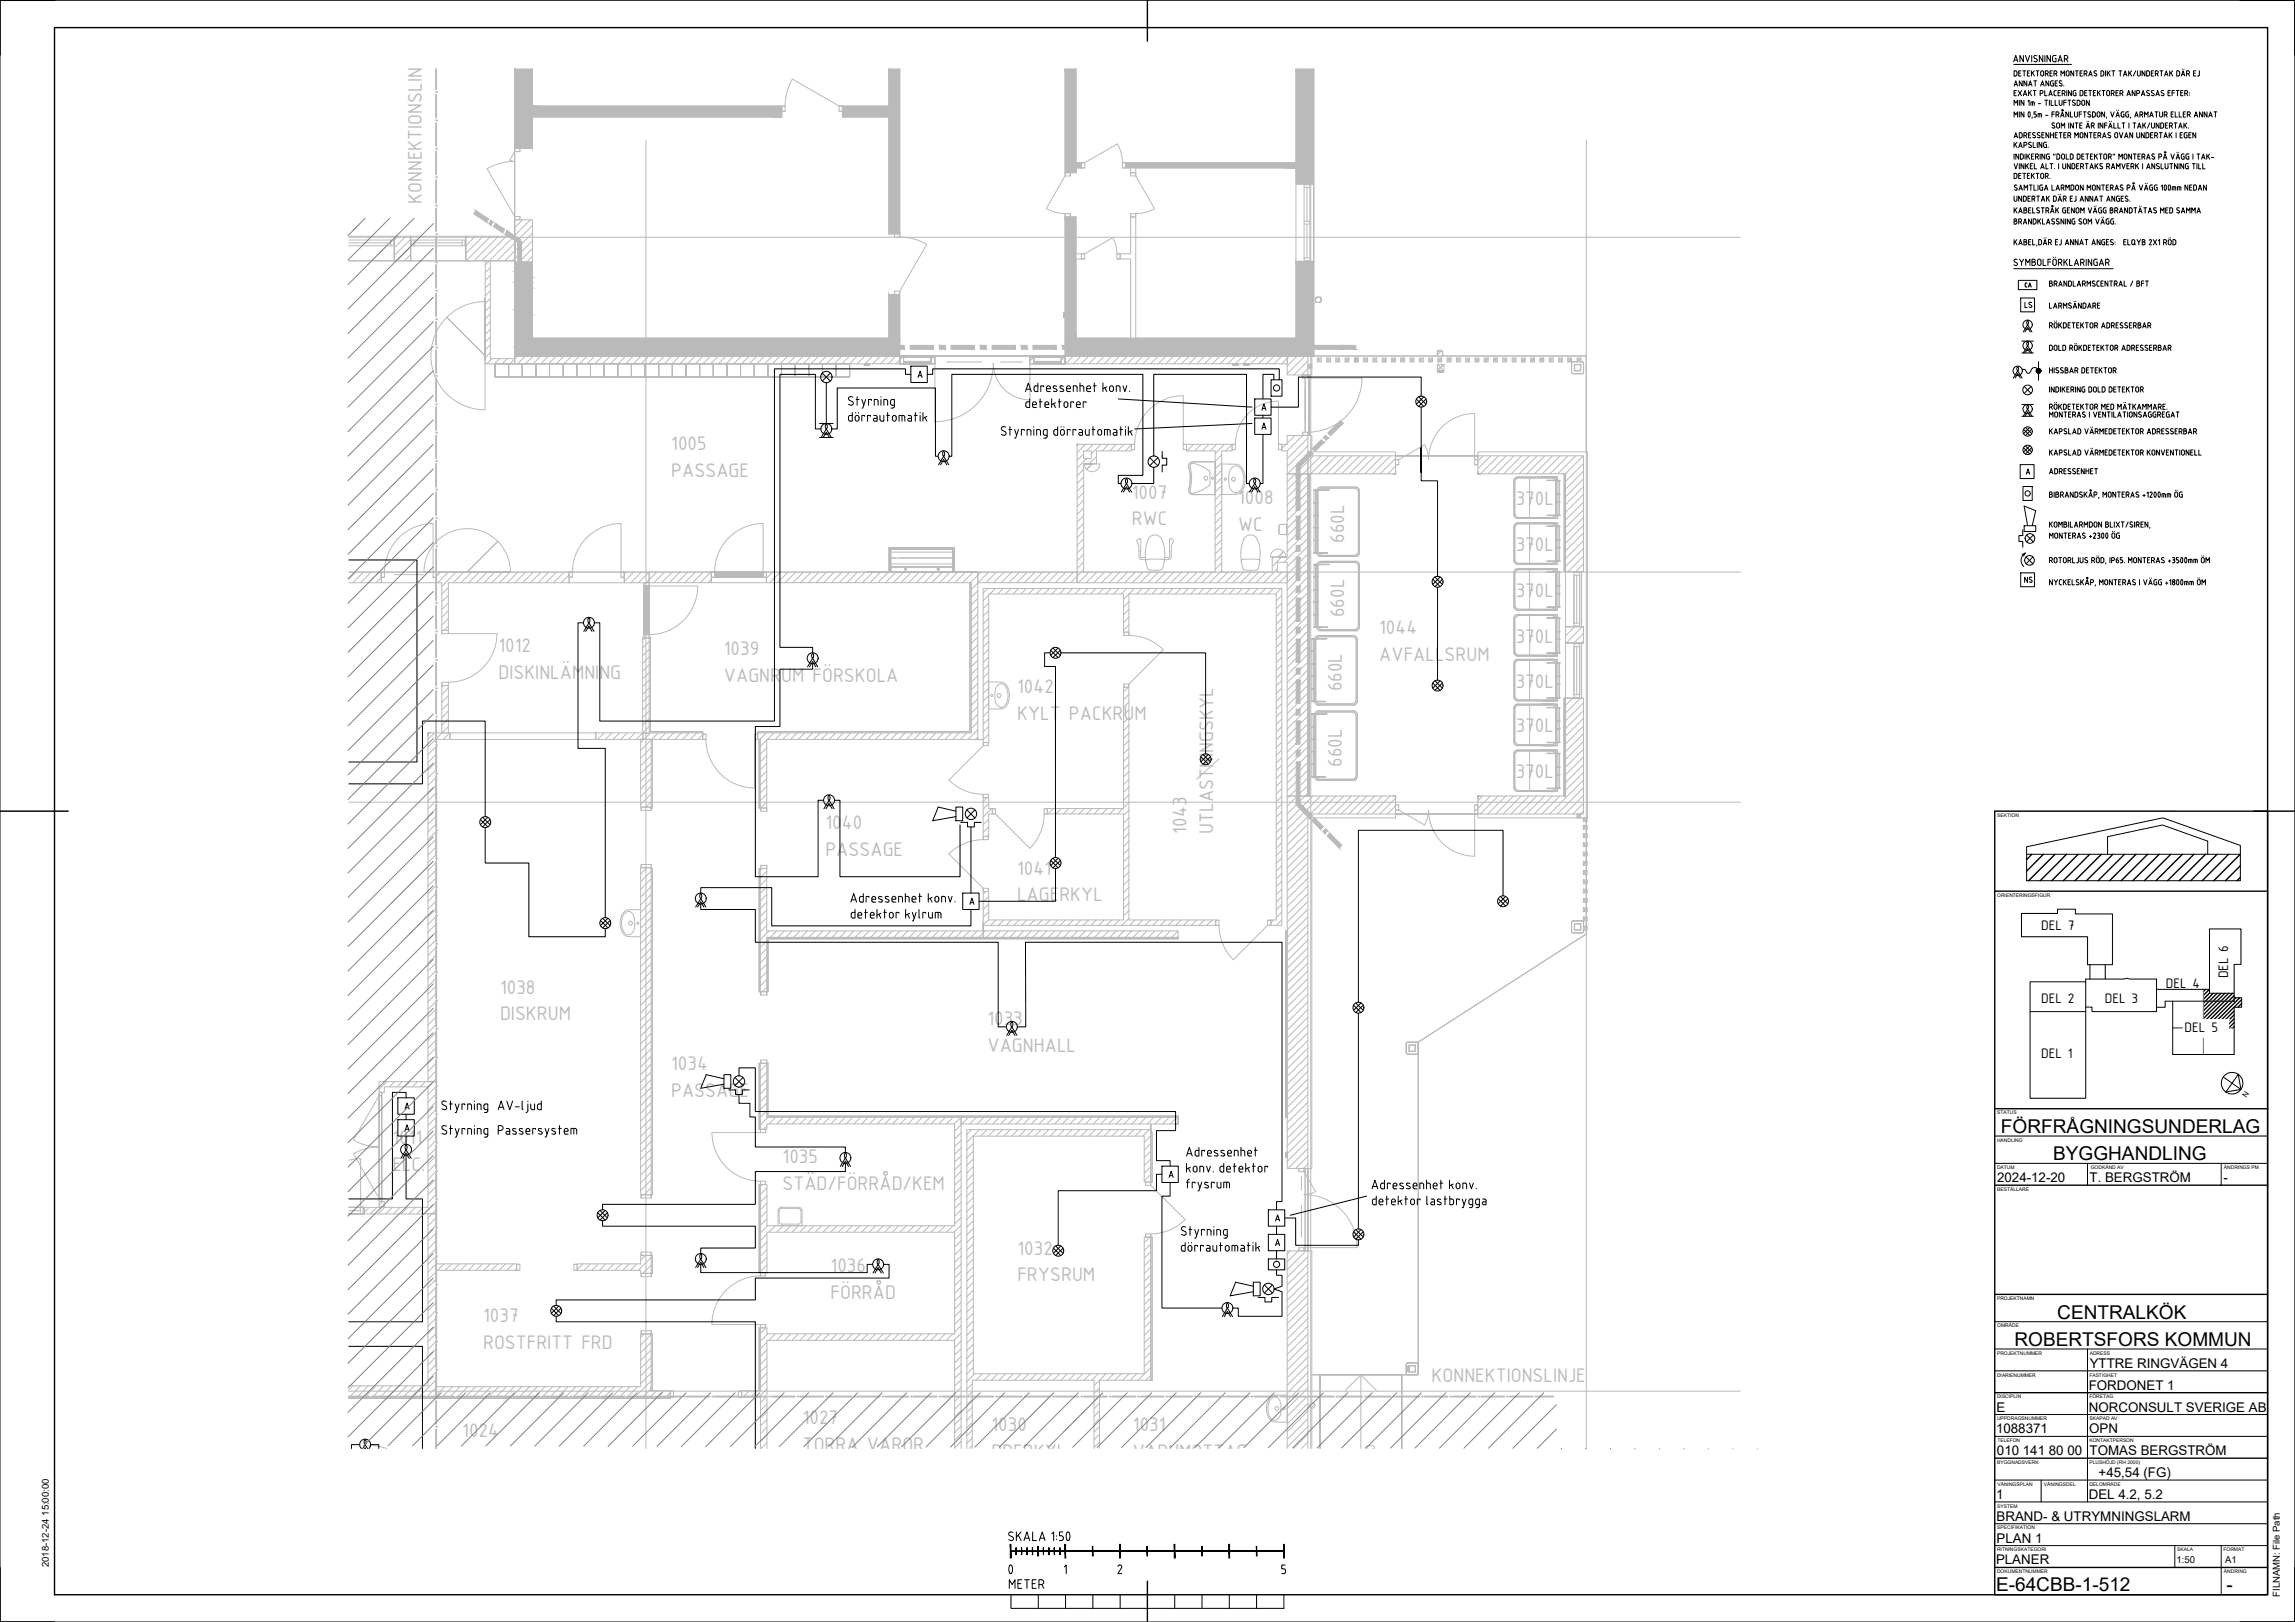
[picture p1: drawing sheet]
<svg xmlns="http://www.w3.org/2000/svg" width="841mm" height="594mm" viewBox="0 0 841 594" stroke-linecap="round" stroke-linejoin="round" font-family="sans-serif">
<defs><g id="words">
<text font-size="10.1" x="364.1" y="578.9">0</text>
<g font-size="7.8" fill="#bababa">
<text x="154.6" y="74.6" transform="rotate(-90 154.6 74.6)">KONNEKTIONSLINJE</text>
<text x="246" y="164.9">1005</text>
<text x="246" y="174.7">PASSAGE</text>
<text x="414.8" y="182.6">1007</text>
<text x="453.7" y="184.8">1008</text>
<text x="555.5" y="185.1">370L</text>
<text x="414.8" y="192.4">RWC</text>
<text x="453.7" y="194.6">WC</text>
<text x="492.6" y="198.8" transform="rotate(-90 492.6 198.8)">660L</text>
<text x="555.5" y="201.9">370L</text>
<text x="555.5" y="218.7">370L</text>
<text x="492.6" y="226" transform="rotate(-90 492.6 226)">660L</text>
<text x="505.4" y="232.4">1044</text>
<text x="182.6" y="238.9">1012</text>
<text x="265.3" y="240">1039</text>
<text x="555.5" y="235.5">370L</text>
<text x="505.4" y="242.1">AVFALLSRUM</text>
<text x="182.6" y="248.7">DISKINLÄMNING</text>
<text x="265.3" y="249.7">VAGNRUM FÖRSKOLA</text>
<text x="555.5" y="251.9">370L</text>
<text x="372.7" y="254">1042</text>
<text x="491.8" y="253.3" transform="rotate(-90 491.8 253.3)">660L</text>
<text x="372.7" y="263.8">KYLT PACKRUM</text>
<text x="555.5" y="268.3">370L</text>
<text x="491.8" y="280.9" transform="rotate(-90 491.8 280.9)">660L</text>
<text x="555.5" y="285.1">370L</text>
<text x="302.5" y="303.6">1040</text>
<text x="434.8" y="305.3" transform="rotate(-90 434.8 305.3)">1043</text>
<text x="444.6" y="305.3" transform="rotate(-90 444.6 305.3)">UTLASTNINGSKYL</text>
<text x="302.5" y="313.4">PASSAGE</text>
<text x="372.7" y="320.3">1041</text>
<text x="372.7" y="330.1">LAGERKYL</text>
<text x="183.2" y="364">1038</text>
<text x="183.2" y="373.7">DISKRUM</text>
<text x="361.8" y="375.4">1033</text>
<text x="361.8" y="385.2">VAGNHALL</text>
<text x="245.9" y="391.9">1034</text>
<text x="245.9" y="401.7">PASSAGE</text>
<text x="143.8" y="419">1011</text>
<text x="286.8" y="426">1035</text>
<text x="143.8" y="428.8">ELC.</text>
<text x="286.8" y="435.7">STÄD/FÖRRÅD/KEM</text>
<text x="372.9" y="459.5">1032</text>
<text x="304.4" y="466">1036</text>
<text x="372.9" y="469.3">FRYSRUM</text>
<text x="304.4" y="475.8">FÖRRÅD</text>
<text x="177" y="484.1">1037</text>
<text x="177" y="493.9">ROSTFRITT FRD</text>
<text x="524.6" y="506.3">KONNEKTIONSLINJE</text>
<text x="294.2" y="521.5">1027</text>
<text x="169.4" y="526.5">1024</text>
<text x="363.3" y="524.3">1030</text>
<text x="415.2" y="524.3">1031</text>
<text x="294.2" y="531.3">TORRA VAROR</text>
<text x="363.3" y="534.1">PREPKYL</text>
<text x="415.2" y="534.1">VARUMOTTAG.</text>
</g>
<g font-size="7">
<text x="733.3" y="415">FÖRFRÅGNINGSUNDERLAG</text>
<text x="752.4" y="425">BYGGHANDLING</text>
<text x="753.9" y="483">CENTRALKÖK</text>
<text x="738.2" y="493">ROBERTSFORS KOMMUN</text>
<text x="731.5" y="582.8">E-64CBB-1-512</text>
<text x="815.9" y="582.8">-</text>
</g>
<text font-size="6.6" x="368.7" y="583.1">METER</text>
<text font-size="5.6" fill="#bababa" x="504" y="557.1" transform="rotate(-90 504 557.1)">LUTNING 1:20</text>
<g font-size="5.4">
<text x="748" y="340.5">DEL 7</text>
<text x="816.5" y="358.4" transform="rotate(-90 816.5 358.4)">DEL 6</text>
<text x="793.7" y="361.8">DEL 4</text>
<text x="748" y="367.2">DEL 2</text>
<text x="771.3" y="367.2">DEL 3</text>
<text x="800.6" y="377.8">DEL 5</text>
<text x="748" y="387.4">DEL 1</text>
</g>
<g font-size="4.9">
<text x="731.9" y="433">2024-12-20</text>
<text x="765.7" y="433">T. BERGSTRÖM</text>
<text x="814.9" y="433">-</text>
<text x="765.8" y="501">YTTRE RINGVÄGEN 4</text>
<text x="765.4" y="509">FORDONET 1</text>
<text x="731.6" y="517">E</text>
<text x="765.5" y="517">NORCONSULT SVERIGE AB</text>
<text x="731.5" y="525">1088371</text>
<text x="765.6" y="525">OPN</text>
<text x="731.8" y="533">010 141 80 00</text>
<text x="765.7" y="533">TOMAS BERGSTRÖM</text>
<text x="769.1" y="541">+45,54 (FG)</text>
<text x="731.5" y="549">1</text>
<text x="765.5" y="549">DEL 4.2, 5.2</text>
<text x="731.6" y="557">BRAND- &amp; UTRYMNINGSLARM</text>
<text x="731.6" y="565">PLAN 1</text>
<text x="731.5" y="573">PLANER</text>
</g>
<g font-size="3.5">
<text x="17.9" y="574" transform="rotate(-90 17.9 574)">2018-12-24 15:00:00</text>
<text x="797.6" y="572.4">1:50</text>
<text x="815.4" y="572.4">A1</text>
<text x="835.5" y="584.9" transform="rotate(-90 835.5 584.9)">FILNAMN: File Path</text>
</g>
<text font-size="2.8" x="823.3" y="402" transform="rotate(-56 823.3 402)">N</text>
<g font-size="1.8">
<text x="731.9" y="299.2">SEKTION</text>
<text x="731.9" y="328.5">ORIENTERINGSFIGUR</text>
<text x="731.9" y="408.2">STATUS</text>
<text x="731.8" y="418.2">HANDLING</text>
<text x="731.8" y="428.2">DATUM</text>
<text x="766.2" y="428.2">GODKÄND AV</text>
<text x="815" y="428.2">ÄNDRINGS PM</text>
<text x="731.9" y="436.2">BESTÄLLARE</text>
<text x="731.8" y="476.2">PROJEKTNAMN</text>
<text x="731.9" y="486.2">OMRÅDE</text>
<text x="731.8" y="496.2">PROJEKTNUMMER</text>
<text x="765.8" y="496.2">ADRESS</text>
<text x="731.8" y="504.2">DIARIENUMMER</text>
<text x="765.7" y="504.2">FASTIGHET</text>
<text x="731.8" y="512.2">DISCIPLIN</text>
<text x="765.7" y="512.2">FÖRETAG</text>
<text x="731.8" y="520.2">UPPDRAGSNUMMER</text>
<text x="765.7" y="520.2">SKAPAD AV</text>
<text x="731.9" y="528.2">TELEFON</text>
<text x="765.7" y="528.2">KONTAKTPERSON</text>
<text x="731.9" y="536.2">BYGGNADSVERK</text>
<text x="765.7" y="536.2">PLUSHÖJD (RH 2000)</text>
<text x="732" y="544.2">VÅNINGSPLAN</text>
<text x="749" y="544.2">VÅNINGSDEL</text>
<text x="765.7" y="544.2">DELOMRÅDE</text>
<text x="731.9" y="552.2">SYSTEM</text>
<text x="731.9" y="560.2">SPECIFIKATION</text>
<text x="731.8" y="568.2">RITNINGSKATEGORI</text>
<text x="797.9" y="568.2">SKALA</text>
<text x="814.8" y="568.2">FORMAT</text>
<text x="731.8" y="576.2">DOKUMENTNUMMER</text>
<text x="815" y="576.2">ÄNDRING</text>
</g>
</g></defs>
<g fill="#bababa" stroke="#bababa" stroke-width=".37">
<path d="M475.8 25.3h5.6v42z"/>
<path d="M188.9 25.3h6.2v5.7z"/>
<path d="M392 25.3h2.3v38z"/>
<path d="M325.7 25.3h4v60.4z"/>
<path d="M474.9 25.3v42h6.5zM474.9 25.3h.9l5.6 42z"/>
<path d="M474.9 95.8l6.5 30.7v-30.7zM474.9 95.8l6.5 30.7h-6.5z"/>
<path d="M477.1 126.5l2.2 1.4v-1.4zM477.1 126.5l2.2 1.4h-2.2z"/>
<path d="M474.9 127.9l6.5 2.5v-2.5zM474.9 127.9l6.5 2.5h-6.5z"/>
<path d="M390.3 123.9l84.6 2.6v-2.6zM390.3 123.9l84.6 2.6h-84.6z"/>
<path d="M447.1 126.5l2.2 .8v-.8zM447.1 126.5l2.2 .8h-2.2z"/>
<path d="M466.4 126.5l2.1 1.4v-1.4zM466.4 126.5l2.1 1.4h-2.1z"/>
<path d="M462.1 126.5l2.2 1.4v-1.4zM462.1 126.5l2.2 1.4h-2.2z"/>
<path d="M451.4 126.5l2.2 1.4v-1.4zM451.4 126.5l2.2 1.4h-2.2z"/>
<path d="M447.1 127.3l2.2 .6v-.6zM447.1 127.3l2.2 .6h-2.2z"/>
<path d="M436.4 126.5l2.2 1.4v-1.4zM436.4 126.5l2.2 1.4h-2.2z"/>
<path d="M432.1 126.5l2.2 1.4v-1.4zM432.1 126.5l2.2 1.4h-2.2z"/>
<path d="M421.4 126.5l2.1 1.4v-1.4zM421.4 126.5l2.1 1.4h-2.1z"/>
<path d="M417.1 126.5l2.2 1.4v-1.4zM417.1 126.5l2.2 1.4h-2.2z"/>
<path d="M406.4 126.5l2.2 1.4v-1.4zM406.4 126.5l2.2 1.4h-2.2z"/>
<path d="M402.1 126.5l2.2 1.4v-1.4zM402.1 126.5l2.2 1.4h-2.2z"/>
<path d="M391.4 126.5l2.2 1.4v-1.4zM391.4 126.5l2.2 1.4h-2.2z"/>
<path d="M390.3 127.9l84.6 2.5v-2.5zM390.3 127.9l84.6 2.5h-84.6z"/>
<path d="M191.1 123.9l138.6 2.6v-2.6zM191.1 123.9l138.6 2.6h-138.6z"/>
<path d="M252.1 126.5l2.2 .1zM252.1 126.5l2.2 .1z"/>
<path d="M256.4 126.5l2.2 .3v-.3zM256.4 126.5l2.2 .3h-2.2z"/>
<path d="M188.6 123.9l1.1 3.3v-3.3zM188.6 123.9l1.1 3.3h-1.1z"/>
<path d="M267.1 126.5l2.2 .8v-.8zM267.1 126.5l2.2 .8h-2.2z"/>
<path d="M327.1 126.5l2.2 1.4v-1.4zM327.1 126.5l2.2 1.4h-2.2z"/>
<path d="M316.4 126.5l2.2 1.4v-1.4zM316.4 126.5l2.2 1.4h-2.2z"/>
<path d="M312.1 126.5l2.2 1.4v-1.4zM312.1 126.5l2.2 1.4h-2.2z"/>
<path d="M301.4 126.5l2.2 1.4v-1.4zM301.4 126.5l2.2 1.4h-2.2z"/>
<path d="M297.1 126.5l2.2 1.4v-1.4zM297.1 126.5l2.2 1.4h-2.2z"/>
<path d="M286.4 126.5l2.1 1.4v-1.4zM286.4 126.5l2.1 1.4h-2.1z"/>
<path d="M282.1 126.5l2.2 1.4v-1.4zM282.1 126.5l2.2 1.4h-2.2z"/>
<path d="M271.4 126.5l2.2 1.4v-1.4zM271.4 126.5l2.2 1.4h-2.2z"/>
<path d="M267.1 127.3l2.2 .6v-.6zM267.1 127.3l2.2 .6h-2.2z"/>
<path d="M256.4 126.8l2.2 1.1v-1.1zM256.4 126.8l2.2 1.1h-2.2z"/>
<path d="M252.1 126.6l2.2 1.3v-1.3zM252.1 126.6l2.2 1.3h-2.2z"/>
<path d="M241.4 126.5l2.2 1.4v-1.4zM241.4 126.5l2.2 1.4h-2.2z"/>
<path d="M237.1 126.5l2.2 1.4v-1.4zM237.1 126.5l2.2 1.4h-2.2z"/>
<path d="M226.4 126.5l2.2 1.4v-1.4zM226.4 126.5l2.2 1.4h-2.2z"/>
<path d="M222.1 126.5l2.2 1.4v-1.4zM222.1 126.5l2.2 1.4h-2.2z"/>
<path d="M211.4 126.5l2.2 1.4v-1.4zM211.4 126.5l2.2 1.4h-2.2z"/>
<path d="M207.1 126.5l2.2 1.4v-1.4zM207.1 126.5l2.2 1.4h-2.2z"/>
<path d="M188.6 127.2l1.8 .7v-.7zM188.6 127.2l1.8 .7h-1.8z"/>
<path d="M188.6 127.9l141.1 2.5v-2.5zM188.6 127.9l141.1 2.5h-141.1z"/>
<path d="M191.1 96l4 3.5v-3.5zM191.1 96l4 3.5h-4z"/>
<path d="M188.6 96l1.1 3.5v-3.5zM188.6 96l1.1 3.5h-1.1z"/>
<path d="M188.6 99.5l6.5 2v-2zM188.6 99.5l6.5 2h-6.5z"/>
<path d="M191.1 101.5l4 2v-2zM191.1 101.5l4 2h-4z"/>
<path d="M188.6 101.5l1.1 2v-2zM188.6 101.5l1.1 2h-1.1z"/>
<path d="M188.6 103.5l6.5 1.9v-1.9zM188.6 103.5l6.5 1.9h-6.5z"/>
<path d="M191.1 105.4l4 8v-8zM191.1 105.4l4 8h-4z"/>
<path d="M188.6 105.4l1.1 8v-8zM188.6 105.4l1.1 8h-1.1z"/>
<path d="M188.6 113.4l6.5 1.9v-1.9zM188.6 113.4l6.5 1.9h-6.5z"/>
<path d="M191.1 115.3l4 8.6v-8.6zM191.1 115.3l4 8.6h-4z"/>
<path d="M188.6 115.3l1.1 8.6v-8.6zM188.6 115.3l1.1 8.6h-1.1z"/>
<path d="M188.6 25.3v5.7h6.5zM188.6 25.3h.3l6.2 5.7z"/>
<path d="M188.6 31l6.5 23.3v-23.3zM188.6 31l6.5 23.3h-6.5z"/>
<path d="M390.3 25.3v38h4zM390.3 25.3h1.7l2.3 38z"/>
<path d="M390.3 79.5l4 44.4v-44.4zM390.3 79.5l4 44.4h-4z"/>
<path d="M325.7 25.3v60.4h4zM325.7 25.3l4 60.4z"/>
<path d="M325.7 107.9l4 16v-16zM325.7 107.9l4 16h-4z"/>
<path d="M308.7 38.9l17 4v-4zM308.7 38.9l17 4h-17z"/>
<path d="M195.1 38.9l91.4 4v-4zM195.1 38.9l91.4 4h-91.4z"/>
<path d="M412.5 59.6l62.4 1.9v-1.9zM412.5 59.6l62.4 1.9h-62.4z"/>
<path d="M394.3 59.6l2 1.9v-1.9zM394.3 59.6l2 1.9h-2z"/>
<path d="M481.4 126.6v1.3h2.2zM481.4 126.6h2.2v1.3z"/>
<path d="M190.4 126.5v1.4h16.7zM190.4 126.5h16.7v1.4z"/>
<path d="M481.4 126.5l2.2 .1zM481.4 126.5l2.2 .1z"/>
<path d="M492.1 126.5v1.4h4.7zM492.1 126.5h4.7v1.4z"/>
<path d="M479.3 126.5v1.4h2.1zM479.3 126.5h2.1v1.4z"/>
<path d="M483.6 126.5v1.4h8.5zM483.6 126.5h8.5v1.4z"/>
<path d="M464.3 126.5v1.4h2.1zM464.3 126.5h2.1v1.4z"/>
<path d="M468.5 126.5v1.4h8.6zM468.5 126.5h8.6v1.4z"/>
<path d="M449.3 126.5v1.4h2.1zM449.3 126.5h2.1v1.4z"/>
<path d="M453.6 126.5v1.4h8.5zM453.6 126.5h8.5v1.4z"/>
<path d="M434.3 126.5v1.4h2.1zM434.3 126.5h2.1v1.4z"/>
<path d="M438.6 126.5v1.4h8.5zM438.6 126.5h8.5v1.4z"/>
<path d="M419.3 126.5v1.4h2.1zM419.3 126.5h2.1v1.4z"/>
<path d="M423.5 126.5v1.4h8.6zM423.5 126.5h8.6v1.4z"/>
<path d="M404.3 126.5v1.4h2.1zM404.3 126.5h2.1v1.4z"/>
<path d="M408.6 126.5v1.4h8.5zM408.6 126.5h8.5v1.4z"/>
<path d="M389.3 126.5v1.4h2.1zM389.3 126.5h2.1v1.4z"/>
<path d="M393.6 126.5v1.4h8.5zM393.6 126.5h8.5v1.4z"/>
<path d="M374.3 126.5v1.4h2.1zM374.3 126.5h2.1v1.4z"/>
<path d="M378.5 126.5v1.4h8.6zM378.5 126.5h8.6v1.4z"/>
<path d="M359.3 126.5v1.4h2.1zM359.3 126.5h2.1v1.4z"/>
<path d="M363.6 126.5v1.4h8.5zM363.6 126.5h8.5v1.4z"/>
<path d="M344.3 126.5v1.4h2.1zM344.3 126.5h2.1v1.4z"/>
<path d="M348.6 126.5v1.4h8.5zM348.6 126.5h8.5v1.4z"/>
<path d="M329.3 126.5v1.4h2.1zM329.3 126.5h2.1v1.4z"/>
<path d="M333.5 126.5v1.4h8.6zM333.5 126.5h8.6v1.4z"/>
<path d="M314.3 126.5v1.4h2.1zM314.3 126.5h2.1v1.4z"/>
<path d="M318.6 126.5v1.4h8.5zM318.6 126.5h8.5v1.4z"/>
<path d="M299.3 126.5v1.4h2.1zM299.3 126.5h2.1v1.4z"/>
<path d="M303.6 126.5v1.4h8.5zM303.6 126.5h8.5v1.4z"/>
<path d="M284.3 126.5v1.4h2.1zM284.3 126.5h2.1v1.4z"/>
<path d="M288.5 126.5v1.4h8.6zM288.5 126.5h8.6v1.4z"/>
<path d="M269.3 126.5v1.4h2.1zM269.3 126.5h2.1v1.4z"/>
<path d="M273.6 126.5v1.4h8.5zM273.6 126.5h8.5v1.4z"/>
<path d="M254.3 126.5v1.4h2.1zM254.3 126.5h2.1v1.4z"/>
<path d="M258.6 126.5v1.4h8.5zM258.6 126.5h8.5v1.4z"/>
<path d="M239.3 126.5v1.4h2.1zM239.3 126.5h2.1v1.4z"/>
<path d="M243.6 126.5v1.4h8.5zM243.6 126.5h8.5v1.4z"/>
<path d="M224.3 126.5v1.4h2.1zM224.3 126.5h2.1v1.4z"/>
<path d="M228.6 126.5v1.4h8.5zM228.6 126.5h8.5v1.4z"/>
<path d="M209.3 126.5v1.4h2.1zM209.3 126.5h2.1v1.4z"/>
<path d="M213.6 126.5v1.4h8.5zM213.6 126.5h8.5v1.4z"/>
<path d="M261.9 209.5l17.8 1.9v-1.9zM261.9 209.5l17.8 1.9h-17.8z"/>
<path d="M236 214.6v17.8l1.9-17.8zM237.9 214.6v17.8h-1.9z"/>
<path d="M476.4 170.5l-.3 3.5h.3zM476.1 170.5h.3l-.3 3.5z"/>
<path d="M476.4 182.6l-1.3 2.2h1.3zM475.1 182.6h1.3l-1.3 2.2z"/>
<path d="M476.4 279l-1.4 15.5h1.4zM475 279h1.4l-1.4 15.5z"/>
<path d="M475.1 182.6l-.1 2.2zM475 182.6v2.2z"/>
<path d="M476.1 170.5l-1.1 3.5h1.1zM475 170.5h1.1l-1.1 3.5z"/>
<path d="M476.4 184.8l-1.4 2.1h1.4zM475 184.8h1.4l-1.4 2.1z"/>
<path d="M476.4 174l-1.4 8.6h1.4zM475 174h1.4l-1.4 8.6z"/>
<path d="M476.4 199.7l-1.4 2.2h1.4zM475 199.7h1.4l-1.4 2.2z"/>
<path d="M476.4 189l-1.4 8.6h1.4zM475 189h1.4l-1.4 8.6z"/>
<path d="M476.4 214.7l-1.4 2.2h1.4zM475 214.7h1.4l-1.4 2.2z"/>
<path d="M476.4 204l-1.4 8.6h1.4zM475 204h1.4l-1.4 8.6z"/>
<path d="M476.4 229.8l-1.4 2.1h1.4zM475 229.8h1.4l-1.4 2.1z"/>
<path d="M476.4 219l-1.4 8.6h1.4zM475 219h1.4l-1.4 8.6z"/>
<path d="M476.4 244.7l-1.4 2.2h1.4zM475 244.7h1.4l-1.4 2.2z"/>
<path d="M476.4 234l-1.4 8.6h1.4zM475 234h1.4l-1.4 8.6z"/>
<path d="M476.4 259.8l-1.4 2.1h1.4zM475 259.8h1.4l-1.4 2.1z"/>
<path d="M476.4 249l-1.4 8.6h1.4zM475 249h1.4l-1.4 8.6z"/>
<path d="M476.4 274.8l-1.4 2.1h1.4zM475 274.8h1.4l-1.4 2.1z"/>
<path d="M476.4 264l-1.4 8.6h1.4zM475 264h1.4l-1.4 8.6z"/>
<path d="M491.2 154l-4.6 4.6 4.8-4.4zM486.6 158.6l4.8-4.4-4.6 4.6z"/>
<path d="M478.5 166.8l1.5-.1-.7-.7zM478.5 166.8l1.5-.1-.8 .8z"/>
<path d="M491.4 154.2l-4.6 4.6 5.4-3.8zM486.8 158.8l5.4-3.8-4.6 4.6z"/>
<path d="M480 166.7l-.8 .8 1.1-.5zM479.2 167.5l1.1-.5-.8 .8z"/>
<path d="M478.5 166.8l-3.3 3.2 3.8-2.7zM475.2 170l3.8-2.7-3.3 3.2z"/>
<path d="M475.7 170.5l3.6-2.9-.3-.3zM475.7 170.5l3.6-2.9-2.9 2.9z"/>
<path d="M479.3 167.6l-2.9 2.9zM476.4 170.5l3-2.8z"/>
<path d="M480.1 165.1l-.8 .9 1.8 .1zM479.3 166l1.8 .1-.8 .9z"/>
<path d="M476.4 170.6l3.1-2.8zM476.4 170.6l3.1-2.8-3.1 3z"/>
<path d="M485.8 159.4l-.8 .8 1.8 .2zM485 160.2l1.8 .2-.8 .8z"/>
<path d="M484.2 161.1l-3.3 3.2 4.3-2.3zM480.9 164.3l4.3-2.3-3.3 3.3z"/>
<path d="M487.3 305.2l3.5 5.4 1-1zM487.3 305.2l3.5 5.4-4.5-4.5z"/>
<path d="M479.4 297.2l-.2 1.8 1-1zM479.4 297.2l-.2 1.8-.8-.8z"/>
<path d="M476.4 294.3l2.8 3.1 .2-.2zM476.4 294.3l2.8 3.1-2.8-2.9z"/>
<path d="M476.4 294.5l2.5 3.2 .3-.3zM475.7 294.5h.7l2.5 3.2z"/>
<path d="M480.2 298l-.2 1.8 1-1zM480.2 298l-.2 1.8-.8-.8z"/>
<path d="M475.7 294.5l2.7 3.7 .5-.5zM475.7 294.5l2.7 3.7-3.2-3.2z"/>
<path d="M485.7 303.6l-.2 1.7 1-1zM485.7 303.6l-.2 1.7-.8-.7z"/>
<path d="M481.8 299.6l2.1 4.2 1-1zM481.8 299.6l2.1 4.2-3.1-3.2z"/>
<path d="M189.7 117.3v2l.7-2zM190.4 117.3v2h-.7z"/>
<path d="M189.7 88.4v11.1l1.4-11.1zM191.1 88.4v11.1h-1.4z"/>
<path d="M190.4 117.3v2l.7-2zM191.1 117.3v2h-.7z"/>
<path d="M189.7 119.3v7.9l.7-7.9zM190.4 119.3v7.9h-.7z"/>
<path d="M189.7 115.3v2l1.4-2zM191.1 115.3v2h-1.4z"/>
<path d="M190.4 119.3v7.2l.7-7.2zM191.1 119.3v7.2h-.7z"/>
<path d="M189.7 101.5v2l1.4-2zM191.1 101.5v2h-1.4z"/>
<path d="M189.7 105.4v8l1.4-8zM191.1 105.4v8h-1.4z"/>
<path d="M174.4 77.1l-.8 1.2 4.7 3.1zM174.4 77.1l4.7 3.1-.8 1.2z"/>
<path d="M186.6 85.1l-.8 1.2 .9 .5zM186.6 85.1l.9 .6-.8 1.1z"/>
<path d="M185.8 84.6l-.8 1.1 .8 .6zM185.8 84.6l.8 .5-.8 1.2z"/>
<path d="M187.5 85.7l-.8 1.1 3.4 2.2zM187.5 85.7l3.3 2.1-.7 1.2z"/>
<path d="M179.9 80.7l-.8 1.2 .9 .6zM179.9 80.7l.8 .6-.7 1.2z"/>
<path d="M181.6 81.8l-.8 1.2 3.4 2.2zM181.6 81.8l3.3 2.2-.7 1.2z"/>
</g>
<g fill="none" stroke="#bababa" stroke-width=".37">
<path d="M195.1 25.3v13.6h91.4v4h-91.4v11.4h-6.5v-29v61.1v-5.9h6.5v15.5M286.7 38.9h1M287.7 38.9a19.4 19.4 0 0 1 2.7-10l17.1 10h1M287.7 38.9v1.9h-1M287.7 38.9h-1.2v1.9h1.2M325.7 25.3v13.6h-17v4h17v42.8h4v-60.4M390.3 25.3v38h4v-1.8h2v-1.9h-2v-34.3M474.9 25.3v34.3h-62.4v1.9h1.8v1.8h1.9v-1.8h58.7v5.8h6.5v-42v101.2v-30.7h-6.5M188.6 54.5v1h1.9v-1M190.5 55.5v-1.2h-1.9v1.2l-1.8 3.1 1.8 .5a19.9 19.9 0 0 0-10.1 2.7l10.1 17.5v1.2h1.9v-1.2M236.7 51.4v479.1M307.5 40.8h1.2v-1.9h-1.2v1.9h1"/>
<path d="M396.5 59.6h1v1.9h-1M411.3 59.6a13.8 13.8 0 0 0-1.8-6.9l-12 6.9h-1.2v1.9h1.2M411.3 59.6h1.2v1.9h-1.2M412.3 59.6h-1v1.9h1M480.3 51.4v479.1M581.3 51.4v479.1M390.3 78.2h1.9v1.1M390.3 63.5v.9h1.9v-.9M390.3 78.2v1.3h1.9v-1.3M390.3 78.2v1.1M392.2 64.4v-1.1h-1.9v1.1l-6.9 12a13.8 13.8 0 0 0 6.9 1.8M414.3 64.4v-1.1h1.9v1.1l6.9 12a13.8 13.8 0 0 1-6.9 1.8v1.3h-1.9v-1.3"/>
<path d="M414.3 79.3v-1.1h1.9v1.1M414.3 63.5v.9h1.9v-.9M474.9 67.3h6.5v28.5h-6.5zM474.9 67.3h6.5M477.9 67.7h2.1v27.8h-2.1zM477.9 68.7h2.1M479 68.7v12.4M127.8 87.9h16.4v2.1h-1v-2.1M127.8 86.5h16.7M127.8 89h15.4M127.8 90h15.4M127.8 86.9h510"/>
<path d="M144.5 86.5h6v9h-6zM144.5 86.5v9h-16.7h60.8v-7.4v7.4M144.5 86.5v9M145.9 86.5l-1.4 1.4M148.8 86.5l-4.3 4.3M150.5 87.6l-6 6M150.5 90.4l-5.1 5.1M150.5 93.3l-2.3 2.2M150.5 86.5h20.2v9h-20.2zM150.8 87.9h19.6v2.1h-19.6zM151.8 89h17.6M151.8 87.9v2.1"/>
<path d="M169.4 87.9v2.1M171.4 86.5l-.7 .7M174.2 86.5l-3.5 3.5M177 86.5l-6.3 6.4M177.8 95.5h1.9v35.9h8.9v1.9h-10.8zM179.7 98l-1.9 1.9M179.9 86.5l-9.1 9M182.7 86.5l-9 9M185.5 86.5l-9 9M186.2 86.5h-15.5v9M187.5 87.3l-9.7 9.7M188.6 88.1v7.4h-17.9"/>
<path d="M188.6 89.7v40.7h289.7M188.6 88.1v42.3h292.8v-2.5v2.5h-91.1v-2.5M188.6 80.3v-1h1.9v1M188.6 88.1v42.3h338.6M188.6 96h1.1M188.7 80.5l-.1 .1M189.2 88.5l-7 7M189.7 90.8l-4.7 4.7M189.7 93.6l-1.9 1.9M191.1 96h4M191.5 80.5l-2.9 2.9M194.4 80.5l-5.8 5.7"/>
<path d="M195.1 96v27.9h130.6v-16h4v18.6M195.1 85.4l-4 4M195.1 88.2l-4 4M195.1 93.9l-2.1 2.1M195.1 82.6l-4.9 4.9M195.1 91.1l-4 4M327.8 85.8v1.1h1.9M327.8 86.9v-1.2h1.9v1.2M329.7 85.8v1.1M329.7 86.8a19.8 19.8 0 0 1 9.9 2.7l-9.9 17.2v.9M396.5 93h1v1.9h-1M397.5 94.9h-1.2v-1.9h1.2l10.2-6a11.8 11.8 0 0 1 1.6 5.9l1.2 .1v1.9h-1.2"/>
<path d="M410.3 93h-1v1.9h1M474.9 95.8v28.1h-58.7v-44.4h-1.9v13.5h-3.8v1.9h3.8v29h-20v-29h2v-1.9h-2v-13.5h-4v47M474.9 95.8h6.5M477.9 94.5h2.1M477.9 82.1h2.1M477.9 81.1h2.1M479 82.1v12.4M177.7 110.4v19.9v-19.9M177.7 109.3h.1M177.7 110.4a19.8 19.8 0 0 0-19.8 19.9 19.8 19.8 0 0 0 19.8 19.8v-39.6M177.8 110.4v19.9v-19.9M177.8 109.3l-.1 22.2z"/>
<path d="M177.8 110.4v20v-20M177.8 110.4v19.9zM177.8 110.4v20M179.7 100.8l-1.9 1.9M179.7 103.6l-1.9 1.9M179.7 106.5l-1.9 1.9M179.7 109.3l-1.9 1.9M179.7 112.1l-1.9 1.9M179.7 114.9l-1.9 2M179.7 117.8l-1.9 1.9M327.8 106.7v1.2h1.9v-1.2h-1.9v.9M389.9 114.5v1.8z"/>
<path d="M389.9 114.5h.4h-.4M389.9 116.3h.4h-.4M390.3 114.5v1.8zM390.3 114.5v1.8v-1.8M482.8 108.8l-.8 .8M483.8 108.8a1.04 1.04 0 0 1 .7 1.1 1.04 1.04 0 0 1-.9 .9l-1.2-.2-.4-.9 .6-.8 1.2-.1M177.7 130.2l-14-13.9 14 14M177.7 131.5v-22.2v22.2M179.7 120.6l-1.9 1.9M179.7 123.4l-1.9 1.9M179.7 126.3l-1.9 1.9M179.7 129.1l-1.9 1.9"/>
<path d="M180.3 131.4l-1.9 1.9M181.4 133.3h5v4.8h-5v-4.8h5v4.8h-5zM183.1 131.4l-1.9 1.9M185.9 131.4l-1.9 1.9M186.4 133.3h5v4.8h-5v-4.8h5v4.8h-5zM188.6 130.4h141.1v2.9h-141.1zM188.6 123.9v6.5h141.1v-2.5M189.8 130.4l-2.9 2.9M191.4 133.3h5v4.8h-5v-4.8h5v4.8h-5zM192.6 130.4l-2.9 2.9M195.4 130.4l-2.9 2.9M196.4 133.3h5v4.8h-5v-4.8h5v4.8h-5z"/>
<path d="M198.2 130.4l-2.9 2.9M201.1 130.4l-2.9 2.9M201.4 133.3h5v4.8h-5v-4.8h5v4.8h-5zM203.9 130.4l-2.9 2.9M206.4 133.3h5v4.8h-5v-4.8h5v4.8h-5zM206.7 130.4l-2.9 2.9M209.5 130.4l-2.8 2.9M211.4 133.3h5v4.8h-5v-4.8h5v4.8h-5zM212.4 130.4l-2.9 2.9M215.2 130.4l-2.9 2.9M216.4 133.3h5v4.8h-5v-4.8h5v4.8h-5zM218 130.4l-2.9 2.9"/>
<path d="M220.9 130.4l-2.9 2.9M221.4 133.3h5v4.8h-5v-4.8h5v4.8h-5zM223.7 130.4l-2.9 2.9M226.4 133.3h5v4.8h-5v-4.8h5v4.8h-5zM226.5 130.4l-2.9 2.9M229.4 130.4l-2.9 2.9M231.4 133.3h5v4.8h-5v-4.8h5v4.8h-5zM232.2 130.4l-2.9 2.9M235 130.4l-2.9 2.9M236.4 133.3h5v4.8h-5v-4.8h5v4.8h-5zM237.8 130.4l-2.9 2.9M240.7 130.4l-2.9 2.9"/>
<path d="M241.4 133.3h5v4.8h-5v-4.8h5v4.8h-5zM243.5 130.4l-2.9 2.9M246.3 130.4l-2.9 2.9M246.4 133.3h5v4.8h-5v-4.8h5v4.8h-5zM249.2 130.4l-2.9 2.9M251.4 133.3h5v4.8h-5v-4.8h5v4.8h-5zM252 130.4l-2.9 2.9M254.8 130.4l-2.9 2.9M256.4 133.3h5v4.8h-5v-4.8h5v4.8h-5zM257.6 130.4l-2.9 2.9M260.5 130.4l-2.9 2.9M261.4 133.3h5v4.8h-5v-4.8h5v4.8h-5z"/>
<path d="M263.3 130.4l-2.9 2.9M266.1 130.4l-2.9 2.9M266.4 133.3h5v4.8h-5v-4.8h5v4.8h-5zM269 130.4l-2.9 2.9M271.4 133.3h5v4.8h-5v-4.8h5v4.8h-5zM271.8 130.4l-2.9 2.9M274.6 130.4l-2.9 2.9M276.4 133.3h5v4.8h-5v-4.8h5v4.8h-5zM277.4 130.4l-2.9 2.9M280.3 130.4l-2.9 2.9M281.4 133.3h5v4.8h-5v-4.8h5v4.8h-5zM283.1 130.4l-2.9 2.9"/>
<path d="M285.9 130.4l-2.9 2.9M286.4 133.3h5v4.8h-5v-4.8h5v4.8h-5zM288.8 130.4l-2.9 2.9M291.4 133.3h5v4.8h-5v-4.8h5v4.8h-5zM291.6 130.4l-2.9 2.9M294.4 130.4l-2.9 2.9M296.4 133.3h5v4.8h-5v-4.8h5v4.8h-5zM297.2 130.4l-2.9 2.9M300.1 130.4l-2.9 2.9M301.4 133.3h5v4.8h-5v-4.8h5v4.8h-5zM302.9 130.4l-2.9 2.9M305.7 130.4l-2.9 2.9"/>
<path d="M306.4 133.3h5v4.8h-5v-4.8h5v4.8h-5zM308.5 130.4l-2.9 2.9M311.4 130.4l-2.9 2.9M314.2 130.4l-2.9 2.9M316.7 133.7h1.9zM316.7 133.3h1.9zM316.7 133.7v-.4v.4M316.7 133.3h1.9h-1.9M317 130.4l-2.9 2.9M318.6 133.7v-.4v.4M319.9 130.4l-2.9 2.9M322.7 130.4l-2.9 2.9"/>
<path d="M325.5 130.4l-2.9 2.9M328.4 130.4l-2.9 2.9M329.7 133.3v-2.5v2.5M329.7 133.3h11.5v-2.5v2.5zM329.7 130.8h11.5h-11.5M329.7 130.8h1.4v2.5h-1.4zM330.7 130.8l-2.4 2.5M331.1 132.4h10.1v.4h-10.1zM331.1 130.8v2.5h10.1h-10.1zM331.1 132.4v.4M332 132.4l-.4 .4M334.8 132.4l-.4 .4"/>
<path d="M337.7 132.4l-.5 .4M340.5 132.4l-.4 .4M341.2 132.8v-.4v.4M341.2 133.3v-2.5v2.5M341.2 130.8h-10.1h10.1M341.2 130.8h1.4v2.5h-1.4v-2.5h1.4v2.5h-1.4zM342 130.8l-.8 .8M342.4 133.3l.2-.2v21.4a21.4 21.4 0 0 0 21.4-21.4 13.4 13.4 0 0 0 13.4 13.4M346.9 132.6h12.8M366.7 132.6h8M377.4 130.8h1.4v2.5h-1.4v-2.5h1.4v2.5h-1.4zM377.4 133.1v13.4"/>
<path d="M378.8 130.8l-1.4 1.4M378.8 133.3v-2.5v2.5M378.8 133.3h11.5v-2.5v2.5zM378.8 130.8h11.5h-11.5M378.8 132.4h10.1v.4h-10.1zM378.8 130.8v2.5h10.1h-10.1zM378.8 132.4v.4M380.1 132.4l-.4 .4M382.9 132.4l-.4 .4M385.7 132.4l-.4 .4M388.6 132.4l-.4 .4M388.9 130.8h1.4v2.5h-1.4z"/>
<path d="M388.9 132.8v-.4v.4M388.9 133.3v-2.5v2.5M388.9 130.8h-10.1h10.1M390.1 130.8l-1.2 1.2M390.3 130.4h81.4v2.9h-81.4zM390.6 130.4l-.3 .2M393.4 130.4l-2.9 2.9M396.2 130.4l-2.9 2.9M399.1 130.4l-2.9 2.9M401.9 130.4l-2.9 2.9M404.7 130.4l-2.9 2.9M407.5 130.4l-2.9 2.9"/>
<path d="M410.4 130.4l-2.9 2.9M413.2 130.4l-2.9 2.9M416 130.4l-2.9 2.9M418.9 130.4l-2.9 2.9M421.7 130.4l-2.9 2.9M424.5 130.4l-2.9 2.9M427.4 130.4l-2.9 2.9M430.2 130.4l-2.9 2.9M433 130.4l-2.9 2.9M435.8 130.4l-2.9 2.9M438.7 130.4l-2.9 2.9M441.5 130.4l-2.9 2.9"/>
<path d="M444.3 130.4l-2.9 2.9M447.1 130.4l-2.9 2.9M450 130.4l-2.9 2.9M451.8 133.7h1.9zM451.8 133.3h1.9zM451.8 133.7v-.4v.4M451.8 133.3h1.9h-1.9M452.8 130.4l-2.9 2.9M453.7 133.7v-.4v.4M455.6 130.4l-2.9 2.9M455.8 133.7h1.9zM455.8 133.3h1.9z"/>
<path d="M455.8 133.7v-.4v.4M455.8 133.3h1.9h-1.9M457.7 133.7v-.4v.4M458.4 130.4l-2.9 2.9M461.3 130.4l-2.9 2.9M464.1 130.4l-2.9 2.9M466.9 130.4l-2.9 2.9M469.8 130.4l-2.9 2.9M471.7 130.4h7.6v6.9h-7.6zM472.6 130.4l-2.9 2.9M475.4 130.4l-3.7 3.7M477.4 138.5v-1.2h1.9v1.2h19.8a19.8 19.8 0 0 1-7.7 15.7"/>
<path d="M477.4 137.5v1h1.9v-1M478.3 130.4l-6.6 6.5M478.3 137.3v.2M478.3 138.5v19.8M478.6 130.4h2.1v6.9h-2.1M479.3 132.2l-5.2 5.1M479.3 135l-2.4 2.3M479.3 133.5h1.4v1.4h-1.4zM479.3 133.5l1.4 1.4M480.7 133.5l-1.3 1.4M480.7 133.5l-1.4 1.4M482.7 131.2h1.4v1.4h-1.4z"/>
<path d="M482.7 131.2l1.4 1.4M483.1 131.2l-.4 .3M484.1 131.2l-1.4 1.4M486.1 131.2h1.4v1.4h-1.4zM486.1 131.2l1.4 1.4M487.5 132.4l-.1 .2M487.5 131.2l-1.4 1.4M489.5 131.2h1.4v1.4h-1.4zM489.5 131.2l1.4 1.4M490.9 131.8l-.7 .8M490.9 131.2l-1.4 1.4M492.9 131.2h1.4v1.4h-1.4z"/>
<path d="M492.9 131.2l1.4 1.4M494.3 131.2l-1.3 1.4M494.3 131.2l-1.4 1.4M496.3 131.2h1.4v1.4h-1.4zM496.3 131.2l1.4 1.4M497.2 131.2l-.9 .9M497.7 131.2l-1.4 1.4M499.7 131.2h1.4v1.4h-1.4zM499.7 131.2l1.4 1.4M500.1 131.2l-.4 .3M501.1 131.2l-1.4 1.4M503.1 131.2h1.4v1.4h-1.4z"/>
<path d="M503.1 131.2l1.4 1.4M504.5 132.4l-.2 .2M504.5 131.2l-1.4 1.4M506.5 131.2h1.4v1.4h-1.4zM506.5 131.2l1.4 1.4M507.9 131.8l-.7 .8M507.9 131.2l-1.4 1.4M509.9 131.2h1.4v1.4h-1.4zM509.9 131.2l1.4 1.4M511.3 131.2l-1.3 1.4M511.3 131.2l-1.4 1.4M513.3 131.2h1.4v1.4h-1.4z"/>
<path d="M513.3 131.2l1.4 1.4M514.2 131.2l-.9 .9M514.7 131.2l-1.4 1.4M516.7 131.2h1.4v1.4h-1.4zM516.7 131.2l1.4 1.4M517 131.2l-.3 .3M518.1 131.2l-1.4 1.4M520.1 131.2h1.4v1.4h-1.4zM520.1 131.2l1.4 1.4M521.5 132.3l-.2 .3M521.5 131.2l-1.4 1.4M523.5 131.2h1.4v1.4h-1.4z"/>
<path d="M523.5 131.2l1.4 1.4M524.9 131.8l-.8 .8M524.9 131.2l-1.4 1.4M526.7 128.8l.1 1.3 .9 .5M526.7 128.8a1.24 1.24 0 0 1 2 0M526.7 133.5h2.4v2.4h-2.4zM526.7 133.5l2.4 2.4M526.9 131.2h1.4v1.4h-1.4zM526.9 131.2l1.4 1.4M527 136.3h1.9zM527 135.9h1.9zM527 136.3v-.4v.4"/>
<path d="M527 135.9h1.9h-1.9M528 128.6l-1.2 1.3M528.3 130.4h53v35.1M528.3 131.2l-1.4 1.4M528.7 128.8l-.1 1.2-.9 .6M528.9 136.3v-.4v.4M528.9 133.5l-2.2 2.1M529.1 133.5l-2.4 2.4M530.3 131.2h1.4v1.4h-1.4zM530.3 131.2l1.4 1.4M531.2 131.2l-.9 .8M531.7 131.2l-1.4 1.4"/>
<path d="M533.7 131.2h1.4v1.4h-1.4zM533.7 131.2l1.4 1.4M534 131.2l-.3 .3M535.1 131.2l-1.4 1.4M537.1 131.2h1.4v1.4h-1.4zM537.1 131.2l1.4 1.4M538.5 132.3l-.2 .3M538.5 131.2l-1.4 1.4M540.5 131.2h1.4v1.4h-1.4zM540.5 131.2l1.4 1.4M541.9 131.7l-.8 .9M541.9 131.2l-1.4 1.4"/>
<path d="M543.9 131.2h1.4v1.4h-1.4zM543.9 131.2l1.4 1.4M545.3 131.2l-1.4 1.4M547.3 131.2h1.4v1.4h-1.4zM547.3 131.2l1.4 1.4M548.2 131.2l-.9 .8M548.7 131.2l-1.4 1.4M550.7 131.2h1.4v1.4h-1.4zM550.7 131.2l1.4 1.4M551 131.2l-.3 .2M552.1 131.2l-1.4 1.4M554.1 131.2h1.4v1.4h-1.4z"/>
<path d="M554.1 131.2l1.4 1.4M555.5 132.3l-.3 .3M555.5 131.2l-1.4 1.4M557.5 131.2h1.4v1.4h-1.4zM557.5 131.2l1.4 1.4M558.9 131.7l-.8 .9M558.9 131.2l-1.4 1.4M560.9 131.2h1.4v1.4h-1.4zM560.9 131.2l1.4 1.4M562.3 131.2l-1.4 1.3M564.3 131.2h1.4v1.4h-1.4zM564.3 131.2l1.4 1.4"/>
<path d="M565.1 131.2l-.8 .8M565.7 131.2l-1.4 1.4M567.7 131.2h1.4v1.4h-1.4zM567.7 131.2l1.4 1.4M567.9 131.2l-.2 .2M569.1 131.2l-1.4 1.4M571.1 131.2h1.4v1.4h-1.4zM571.1 131.2l1.4 1.4M572.5 132.2l-.3 .4M572.5 131.2l-1.4 1.4M574.5 131.2h1.4v1.4h-1.4zM574.5 131.2l1.4 1.4"/>
<path d="M575.9 131.7l-.9 .9M575.9 131.2l-1.4 1.4M576.3 132.5h1.6h-1.6l-.4 .4v3.6l.4 .4h3.6l.4-.4v-3.6l-.4-.4h-.6h.6l.4 .4v3.6l-.4 .4h-3.6l-.4-.4v-3.6zM576.9 133.5h2.4v2.4h-2.4zM577 133.5h-.1M577 133.6h2.2v2.2h-2.2zM577.5 135.8l-.1 .1M577.9 131.2h1.4v1.4h-1.4zM577.9 131.2l1.4 1.4M579.3 131.2l-1.4 1.4M579.3 133.9l-.1 .2M471.7 159.5h7.6v6.5v-.5h.4"/>
<path d="M471.7 159.5v3.2h-2v2.5h2M471.7 159.5h.1M474.6 159.5l-2.9 2.9M477.4 159.5l-5.7 5.7M477.4 159.3v-1h1.9v1M478.3 159.3v.2M478.6 159.5h2.1v6.2M479.7 159.5v-22.2v22.2M490.4 154.9a19.8 19.8 0 0 1-11.1 3.4v1.2h-1.9v-1.2M394.7 162.7h.6h-.6v.6zM395 162.7l-.3 .4M397.1 166.3l-2.4 2.3"/>
<path d="M397.1 171.9l-2.4 2.4M397.1 174.7l-2.4 2.4M397.1 177.6l-2.4 2.4M397.1 165.2h2.8v2.8h-2.8zM397.3 169.9h3zM397.3 169.9h.1M397.3 169.9h3M397.4 169.9h2.8h-2.8M397.4 169.9h2.8zM397.4 169.9h5.7a2.83 2.83 0 0 1-2.9 2.9 2.83 2.83 0 0 1-2.8-2.9zM397.8 162.7l-3.1 3.1M398.2 168l-3.5 3.5"/>
<path d="M400.1 169.9l-1.9 2 2-2M400.3 169.9h-3h3M400.6 162.7l-2.4 2.5M401.8 167.2l-2.6 2.7M403.4 162.7l-3.5 3.6M406.3 162.7l-2.4 2.5M409.1 162.7l-2.4 2.5M411.9 162.7l-2.4 2.5M414.6 162.9l-2.3 2.3M414.8 162.7h1M415.8 162.7v1.9h-1M415.8 162.7h-1.2v1.9h1.2"/>
<path d="M415.8 162.7a17.8 17.8 0 0 1 17.8-17.8v17.8h1M433.6 164.6h1.2v-1.9h-1.2v1.9h1M436.1 171a15.1 15.1 0 0 1 0 8.2M436.1 171a1.13 1.13 0 0 1 1.5-1.3l1.4 .5a11.7 11.7 0 0 1 4.4 2.6v4.4a6.9 6.9 0 0 1-4.4 2.9l-1.4 .5a1.13 1.13 0 0 1-1.5-1.3M436.2 169.5l1-.4 8.1 .1v12h-8.1a1.82 1.82 0 0 1-1.3-3 18.4 18.4 0 0 0-.3-7.8zM437.4 162.7l-2.4 2.5M440.2 162.7l-2.4 2.5M443 162.7l-2.4 2.5M445.9 162.7l-2.4 2.5M447.7 169.9l5.2 .1a4.9 4.9 0 0 1 3.4 5.5 4.9 4.9 0 0 1-3.4 5.5l-5.2 .1zM447.7 166.6l-2.4 2.4M447.7 175l-2.4 2.5"/>
<path d="M447.7 169.4l-2.4 2.4M447.7 172.2l-2.4 2.4M447.7 177.9l-2.4 2.4M448.7 162.7l-3.4 3.4M451.4 171.3a2.2 2.2 0 0 1 3.7 1.1 6.5 6.5 0 0 1-1.4 7.8 2.57 2.57 0 0 1-3.3-2.6l-.1-3.8 .4-1.4zM451.5 162.8l-2.4 2.4M451.7 162.7h1M452.7 162.7a15.8 15.8 0 0 1 15.8-15.8v15.8h1M452.7 162.7v1.9h-1M452.7 162.7h-1.2v1.9h1.2M468.5 164.6h1.2v-1.9h-1.2v1.9h1M471.3 162.7l-1.6 1.7"/>
<path d="M471.7 165.2v8.3h3.3h-3.3v30.5h-5.5v5.5M475 173.2l-3.3 3.3M475 176l-3.3 3.3M475 178.9l-3.3 3.3M475.3 170.1l-3.6 3.6M478.6 173.5h2.1M479 173.5h.5M479.3 173.5h.5h-.5M479.3 173.5v118h.5h-.5M479.3 173.5h.5v118v-118zM479.3 160.4l-7.6 7.6M479.3 163.3l-7.6 7.6"/>
<path d="M479.3 174.6l-2.9 2.9M479.3 177.4l-2.9 2.9M479.8 173.5v118v-118M480.3 167h31.1v6.5h-32.1v-5.5v5.5h-2.9h2.9v118h-2.9h35M480.5 165.5h30.9v2.2M480.7 166.5v.5M481.2 167l-4.8 4.8M481.5 179.6h5.5M481.5 179.6h.6h-.6v22.9h.6h-.6M481.8 179.5h5.2h-5.5v.2M482.1 179.6h-.6h.6M482.1 179.6v22.9"/>
<path d="M482.6 179.8v4.3M482.6 179.7v.1M482.6 179.7h-1.1h1.5h-.3M482.7 179.3l.6-.7 .7-.2h12.8a1.37 1.37 0 0 1 1.4 1.4M482.8 179l-.1 .2M483 179.6h-1.5h1.5l-.4 .1M483 178.8l-.1 .1M483.1 179.9l-.1 .1M483.2 179.6l-.2 .8 .1 22.1M483.3 178.6h-.1M483.5 179.2l-.1 .1M483.6 178.4l-.1 .1"/>
<path d="M483.8 179l-.1 .1M484.1 167l-7.7 7.6M484.2 178.8l-.1 .1M484.6 178.8h11.5a1.61 1.61 0 0 1 1.7 1.6M484.6 178.8l-1.3 .7M484.6 178.8h11.6M486.9 167l-6.6 6.5M487 179.5l-5.2 .1M489.7 167l-6.5 6.5M492.6 167l-6.6 6.5M495.4 167l-6.6 6.5M496.6 178.8l.1 .1"/>
<path d="M497 179l.1 .1M497.3 179.2l.1 .1M497.6 179.5v.1M497.7 179.9l.1 .1M498.2 179.8v22.6l-.3 .8-1.1 .6M498.2 167l-6.6 6.5M501.1 167l-6.6 6.5M503.9 167l-6.6 6.5M506.7 167l-6.6 6.5M509.5 167l-6.5 6.5M511.4 172.5l.1 1.1h-1l.9-.1zM511.4 167.9l-5.6 5.6"/>
<path d="M511.4 170.7l-2.8 2.8M511.4 167h30.2M511.5 173.5l-.2 .1M511.6 168.4h1M512.6 168.4l9.4-5.5a10.9 10.9 0 0 1 1.5 5.4 16.9 16.9 0 0 1 16.9-16.9v17h1.2v1.9h-1.2M512.6 168.4v1.9h-1M512.6 168.4h-1.2v1.9h1.2M541.4 168.4h-1v1.9h1M541.5 172.5l.1 1 .9 .1h-1zM541.6 167.7v-2.2h40.1v134.1h-40.1v-2.2M541.6 173.5v-6.5h38.7v42.3h-6.6v-35.8M541.6 173.5h32.4"/>
<path d="M543.5 167l-1.9 1.8M546.3 167l-4.7 4.7M549.1 167l-6.6 6.6M552 167l-6.6 6.5M554.8 167l-6.6 6.5M555.1 176.6v11.4M555.2 176.1v.2M555.4 175.8l-.1 .1M555.6 175.5l-.1 .1M556 175.2l-.2 .1M556.3 175.1h-.1M556.7 175h11.8"/>
<path d="M557.6 167l-6.6 6.5M560.5 167l-6.6 6.5M560.6 175v14.6M563.3 167l-6.6 6.5M566.1 167l-6.6 6.5M566.9 176h4.7M566.9 175.9h4.7v.2M568.5 175h-10.1a3.1 3.1 0 0 0-2.7 .4l-.6 1.2v11.4M568.5 175l.7 .2 .8 .7M568.9 175.1h.2M568.9 167l-6.5 6.5M569.2 174.7h-2.9h2.9"/>
<path d="M569.3 175.2l.1 .1M569.4 174.7l.1 .1M569.6 175.5l.1 .1M569.8 174.9h.1M569.9 175.8v.1M570 175.9l-3.1 .1h3.1M570 176l.1 12.2-.2 .5h-3l3 .1-.7 .6-.7 .2M570 176h1.3M570.1 176h1.5h-1.5l.4 .1v4.8h-.4M570.1 175.1l.1 .1M570.1 176.6v11.4M570.3 175.4l.1 .1"/>
<path d="M570.3 176.1h-.2h1.5h-1.1v12.4v-4.7h-.4M570.4 175.7l.1 .1M570.5 175.9l-.7-1-.7-.2h-12.9l-.8 .3-.6 1.1v12.4M570.8 174.7h-6h6v.8M570.8 175.5h-.5h.5M571 176v12.7M571.5 176h-.5h.5v12.7h-.5h.5M571.5 176h-.5h.5M571.8 167l-6.6 6.5M573.7 173.5h-.5h.5v35.8M574.6 167l-6.6 6.5M577.4 167l-6.6 6.5"/>
<path d="M580.2 167l-6.5 6.5M580.3 169.7l-6.6 6.6M580.3 172.6l-6.6 6.5M580.3 175.4l-6.6 6.6M580.3 178.2l-6.6 6.6M160 198.3a15.8 15.8 0 0 1 17.3-3.5 15.8 15.8 0 0 1 9.7 14.6h-31.6a15.8 15.8 0 0 1 4.6-11.1zM397.1 180.4l-2.4 2.4M397.1 183.2l-2.4 2.4M397.1 186l-2.4 2.4M397.1 188.9l-2.4 2.4M397.1 191.7l-2.4 2.4M397.1 194.5l-2.4 2.4"/>
<path d="M397.1 197.4l-2.4 2.4M417.5 197.3l.6 .2v4.3M417.5 197.3l-.9 .7 .7 1.9v1.9M425.7 197.4a13.5 13.5 0 0 1 1 7.7M425.7 197.4a2.86 2.86 0 0 0-3.2-1.4 2.86 2.86 0 0 0-2.2 2.8l-.6 3.6M429.1 197.3l-.5 .2v4.3M429.1 197.3l.9 .7-.7 1.9v1.9M447.7 189.2l-2.4 2.4M447.7 197.7l-2.4 2.4M447.7 180.7l-2.4 2.4M447.7 183.5l-2.4 2.4M447.7 186.4l-2.4 2.4"/>
<path d="M447.7 192l-2.4 2.4M447.7 194.9l-2.4 2.3M469.2 192.1h1.8l.5 .3v3.1l-.4 .3M469.2 192.1h1.8M469.2 192.1l-.5 .5 .1 2.9 .4 .3h1.8M471 195.8h-1.8h1.8M471 192.1l.5 .3M471.1 195.8h-.1M471.4 195.6l.1-3.2-.1 3.1-.3 .3M475 184.5l-3.3 3.3M475 193l-3.3 3.3M475 195.8l-3.3 3.3"/>
<path d="M475 181.7l-3.3 3.3M475 190.2l-3.3 3.3M475.5 186.9l-3.8 3.7M476.1 197.6l-4.4 4.4M479.3 180.2l-2.9 2.9M479.3 183.1l-2.9 2.8M479.3 185.9l-3.2 3.1M479.3 188.7l-2.9 2.9M479.3 191.6l-2.9 2.8M479.3 194.4l-2.9 2.9M479.3 197.2l-2.9 2.9M481.5 193.3h1.5h-.4v4.6v-4.6z"/>
<path d="M481.5 197.9l1.1 .1M481.5 198h1.5v3.8M481.5 197.9h.6zM481.5 184.1h.6zM481.5 184.1v.1M481.5 188.8v.1M481.5 193.2v.1M481.5 188.9h.6M481.5 188.9h1.5M481.5 188.8h1.5M481.5 188.8h1.1M482.6 184.2v4.6h.4"/>
<path d="M482.6 198v4.4l.4 .1h-1.5h1.5M482.6 184.2v9h-1.1h1.5M482.6 198v4.4h-1.1h1.5h-.3M482.6 184.2h-1.1h1.5v9M482.7 188.8h.3M482.7 193.2h.3M482.7 193.3h.3M483 188.9h-.4v4.3h.4M483 180.4v3.7h-.9M483 193.3v4.6h-.9M497.8 180.4v21.4a1.61 1.61 0 0 1-1.7 1.6h-11.5M497.8 180.4v21.4"/>
<path d="M554.8 188.5l.2 .8 1.2 .6h12.9l.7-.2 .6-.8M555.1 188l.6 1.2a3.1 3.1 0 0 0 2.7 .4h10.1M555.1 193.4v11.4M555.2 188.3v.2M555.2 192.9v.1M555.3 188.7l.1 .1M555.4 192.5l-.1 .2M555.5 189l.1 .1M555.6 192.2l-.1 .2M555.8 189.3l.2 .1M556 192l-.2 .1M556.2 189.5h.1"/>
<path d="M556.3 191.9h-.1M556.7 191.8h11.8M556.7 189.6h11.8M560.6 191.8v14.5M566.3 189.9h2.9h-2.9M566.9 192.8l4.7-.1zM566.9 188.7h4.7M568.5 191.8h-10.1a3.3 3.3 0 0 0-2.7 .4l-.6 1.2v11.4M568.5 191.8l.7 .2 .8 .7-3.1 .1h3.1M568.9 191.9h.2M569 189.5h-.1M569.2 191.5h-2.9h2.9"/>
<path d="M569.3 192l.1 .1M569.4 189.3l-.1 .1M569.4 191.5l.1 .1M569.5 189.8l-.1 .1M569.6 192.2l.1 .1M569.7 189.1h-.1M569.8 191.7h.1M569.9 189.7h-.2M569.9 188.8h1.4M569.9 192.5v.2M570 192.8l.1 12.2-.2 .5h-3l3 .1-.5 .5-.9 .2M570.1 192.8h1.5h-1.5l.4 .1v4.8h-.4"/>
<path d="M570.1 191.9l.1 .1M570.1 188.3v.1M570.1 197.8h.4v2.7h-.4M570.1 197.7h1.5h-.6M570.1 197.8h1.5h-1.1v2.7h.5M570.1 181h.4v2.7h-.4M570.1 183.7h1.5h-.6M570.1 183.8h1.5h-1.1M570.1 180.9h1.5h-.6M570.1 181h1.5h-1.1M570.1 193.4v4.3M570.1 197.8v2.7"/>
<path d="M570.1 197.8h.2M570.1 197.7h.2M570.1 183.8h.2M570.1 183.7h.2M570.1 181h.2M570.1 180.9h.2M570.1 189.4l-.1 .1M570.3 192.2l.1 .1M570.3 192.9h-.2h1.5h-1.1v4.8h.5M570.3 188.6h-.2h1.5h-.6M570.3 189.1v.2M570.3 189.1h.5h-.5"/>
<path d="M570.4 192.5l-.6-.8-.7-.2h-12.9l-.8 .3-.6 1.1v12.4l.6 1.1 .8 .3h12.9l.7-.2 .6-.8M570.5 188.6l-.4 .1h1.5h-1.5M570.5 188.6h.5M570.5 183.7h.5M570.5 180.9h.5M570.5 188.5v.1M570.8 191.5h-6h6v.8M570.8 192.3h-.5h.5M570.8 189.1v.8h-6h6M571 192.8v12.7M571 188.7h.5h-.5M571.5 192.8h-.5h.5v12.7h-.5h.5"/>
<path d="M571.5 192.8h-.5h.5M571.6 188.6v.2h-4.7M571.6 180.9v.1M571.6 183.7v.1M571.6 192.7v.2M571.6 197.7v.1M580.3 186.7l-6.6 6.6M580.3 189.5l-6.6 6.6M580.3 192.4l-6.6 6.6M580.3 195.2l-6.6 6.6M580.3 198l-6.6 6.6M580.3 181.1l-6.6 6.5"/>
<path d="M580.3 183.9l-6.6 6.6M127.8 209.5h510M130.4 209.5l-2.6 2.6M133.2 209.5l-3.9 3.9M136 209.5l-3.9 3.9M138.9 209.5l-3.9 3.9M139.7 211.5l-1.9 1.9M140.9 209.5v1.9h-1M140.9 209.5h-1.2v1.9h1.2M140.9 209.5a17.8 17.8 0 0 1 17.8-17.8v17.8h1M144.5 210.5h10.7M158.7 211.4h1.2v-1.9h-1.2v1.9h1"/>
<path d="M159.9 209.5h48.7v3.9h-44.3v17.5h-2.4v-17.5h-2zM159.9 209.5v3.9h-20.2v-3.9v3.9h-11.9M161.5 209.5l-1.6 1.6M164.3 215.2l-2.4 2.4M164.3 218l-2.4 2.4M164.3 209.5l-3.9 3.9M167.2 209.5l-5.3 5.3M170 209.5l-3.9 3.9M171.1 209.5h16h-16M171.1 209.5h16zM171.2 209.5h15.8zM171.2 209.5l11.2-11.2-11.1 11.2"/>
<path d="M172.8 209.5l-3.9 3.9M175.6 209.5l-3.9 3.9M178.5 209.5l-3.9 3.9M181.3 209.5l-3.9 3.9M184.1 209.5l-3.9 3.9M186.9 209.5l-3.9 3.9M187 209.5h-15.8h15.8M187.1 209.5h.1M189.8 209.5l-3.9 3.9M192.6 209.5l-3.9 3.9M195.4 209.5l-3.9 3.9M198.3 209.5l-3.9 3.9"/>
<path d="M201.1 209.5l-3.9 3.9M203.9 209.5l-3.9 3.9M206.8 209.5l-4 3.9M208.6 210.6l-2.9 2.8M208.6 213.4h-.1M208.6 209.5v3.9M209.8 209.5v1.9h-1M209.8 209.5h-1.2v1.9h1.2M209.8 209.5a17.8 17.8 0 0 1 17.8-17.8v17.8h1M227.6 211.4h1.2v-1.9h-1.2v1.9h1M228.8 209.5h9.1v3.9h-9.1zM228.8 209.5v3.9h-20.2"/>
<path d="M229.4 209.5l-.6 .7M232.2 209.5l-3.4 3.5M235 209.5l-3.9 3.9M236 214.6v17.8v-17.8h1.9zM236 213.6v1h1.9v-1M236 214.6v-1.2h1.9v1.2M237 218.2v10.7M237.8 209.5l-3.8 3.9M237.9 212.4l-1.1 1M237.9 214.6h17.8a17.8 17.8 0 0 1-17.8 17.8v1.2h-1.9v-1.2M237.9 214.6v17.8v-17.8M237.9 209.5h22.8v3.9h-22.8z"/>
<path d="M240.7 209.5l-2.8 2.8M243.5 209.5l-3.9 3.9M246.3 209.5l-3.8 3.9M249.2 209.5l-3.9 3.9M252 209.5l-3.9 3.9M254.8 209.5l-3.8 3.9M257.7 209.5l-3.9 3.9M260.5 209.5l-3.9 3.9M260.7 209.5v3.9h20.2v-3.9M260.7 212.2l-1.3 1.2M261.9 211.4v-1.9v1.9M261.9 211.4h17.8v-1.9v1.9z"/>
<path d="M261.9 209.5h17.8h-17.8M261.9 209.5v1.9h-1M261.9 209.5h-1.2v1.9h1.2M261.9 209.5a17.8 17.8 0 0 1 17.8-17.8v17.8h1.2v1.9h-1.2M265.4 210.5h10.7M280.7 209.5h-1v1.9h1M280.9 209.5h77.4v61.3h-77.3v25.1h-2.4v-25.1h-.9v-2.4h78.2v-55h-75zM283.1 209.5l-2.2 2.3M285.9 209.5l-3.8 3.9M288.8 209.5l-3.9 3.9M291.6 209.5l-3.9 3.9M294.4 209.5l-3.8 3.9"/>
<path d="M297.3 209.5l-3.9 3.9M300.1 209.5l-3.9 3.9M302.9 209.5l-3.9 3.9M305.7 209.5l-3.8 3.9M308.6 209.5l-3.9 3.9M311.4 209.5l-3.9 3.9M314.2 209.5l-3.9 3.9M317.1 209.5l-3.9 3.9M317.8 209.4l40 .1zM320 209.4l-4 4M322.9 209.4l-4.1 4M325.7 209.4l-4 4"/>
<path d="M325.8 200.5h24h-24l.3 .3v8.6v-8.6h23.5v8.6v-8.6l.2-.3v8.9v-8.9l-.2 .3h-23.5zM325.8 209.5h.6zM325.8 200.5v8.9v-8.9M326.1 209.5h.2h-.2M326.4 201.1h22.8zM326.4 201.1v8.2zM326.4 207.7h22.8v1.6h-22.8zM326.4 207.6h22.8v1.7h-22.8zM326.4 209.3h22.8zM326.4 209.5h23.4zM326.4 201.1v8.3M326.4 206.6h22.8"/>
<path d="M326.4 204.4h22.8M326.4 202.2h22.8M326.4 207.6h22.8M328.5 209.4l-4 4M331.4 209.4l-4.1 4M334.2 209.4l-4.1 4M337 209.4l-4 4M339.9 209.4l-4.1 4M342.7 209.4l-4.1 4M345.5 209.4l-4 4M348.3 209.4l-4 4M349.2 201.1v6.5z"/>
<path d="M349.2 207.6v1.7zM349.2 209.4v-8.3v8.3M349.2 201.1h-22.8v8.3M349.2 209.3h.1M349.3 209.5h.2h-.2M349.3 201.1h-23l.1 8.2M349.3 201.1l-.1 8.3M351.2 209.4l-4.1 4M354 209.4l-4.1 4M355.4 213.4v54.6M356.8 209.4l-4 4M358.3 209.5h36.4v3.9h-36.4z"/>
<path d="M358.3 219.2l-2.4 2.4M358.3 213.5l-2.4 2.4M358.3 216.4l-2.4 2.4M359.5 209.5l-3.9 3.9M360.3 215.5h109.4v123.4h-4v-2h2v-119.4h-54v14h-2v-14h-49.4v54.4h-2zM362 215.5l-1.7 1.7M362.3 209.5l-3.9 3.9M362.3 218l-2 2M364.8 215.5l-2 2M365.1 209.5l-3.8 3.9M367.6 215.5l-2 2M368 209.5l-3.9 3.9"/>
<path d="M370.5 215.5l-2.1 2M370.8 209.5l-3.9 3.9M373.3 215.5l-2 2M373.6 209.5l-3.9 3.9M376.1 215.5l-2 2M376.4 209.5l-3.8 3.9M378.9 215.5l-2 2M379.3 209.5l-3.9 3.9M381.8 215.5l-2 2M382.1 209.5l-3.9 3.9M384.6 215.5l-2 2M384.9 209.5l-3.8 3.9"/>
<path d="M387.4 215.5l-2 2M387.8 209.5l-3.9 3.9M390.2 215.5l-1.9 2M390.6 209.5l-3.9 3.9M393.1 215.5l-2 2M393.4 209.5l-3.8 3.9M394.7 209.5v3.9h77v-3.9M394.7 209.5v-46.8h19.9v2.5h-12.8v4.7h-4.7v39.6M395.9 215.5l-2 2M397.1 208.7l-4.7 4.7M397.1 203l-2.4 2.4M397.1 200.2l-2.4 2.4"/>
<path d="M397.1 205.8l-2.4 2.5M398.7 215.5l-2 2M399.1 209.5l-3.9 3.9M401.6 215.5l-2 2M401.9 209.5l-3.9 3.9M404.4 215.5l-2 2M404.7 209.5l-3.9 3.9M407.2 215.5l-2 2M407.6 209.5l-3.9 3.9M410 215.5l-1.9 2M410.4 209.5l-3.9 3.9M412.9 215.5l-2 2"/>
<path d="M413.2 209.5l-3.9 3.9M415.7 215.5l-4 4M416.1 209.5l-3.9 3.9M417.4 201.8h.1M417.4 201.9v2.6l1.1 .4M418 201.9v2.3l.5 .1M418.1 201.8l-.1 .1M418.5 204.9h.1M418.5 215.5l-2 2M418.5 205h1.4M418.5 204.2h1.3M418.5 204.2h.1"/>
<path d="M418.9 209.5l-3.9 3.9M419.7 202.4l.2 2.7M419.9 205.2v.5a4.5 4.5 0 0 0 1.1 3 6.4 6.4 0 0 0 5-.4l.7-3.1M419.9 205.1l.2-.2 3.2-.1 3.2 .1 .2 .2M421.4 215.5l-2 2M421.7 209.5l-3.9 3.9M424.2 215.5l-2 2M424.5 209.5l-3.9 3.9M426.6 205h1.5M426.7 204.2h1.4M427 215.5l-2 2M427.4 209.5l-3.9 3.9"/>
<path d="M428.1 204.9h.1M428.1 204.2h.1M428.6 201.8v.1M428.6 201.9v2.3l-.5 .1M429.2 201.9v2.6l-1.1 .4M429.3 201.8h-.1M429.9 215.5l-2.1 2M430.2 209.5l-3.9 3.9M432.7 215.5l-2 2M433 209.5l-3.9 3.9M435.5 215.5l-2 2M435.8 209.5l-3.9 3.9"/>
<path d="M438.3 215.5l-2 2M438.7 209.5l-3.9 3.9M441.2 215.5l-2 2M441.5 209.5l-3.9 3.9M444 215.5l-2 2M444.3 209.5l-3.9 3.9M445.3 209.5v-44.3h-10.5v-2.5h16.7v2.5h-3.8v44.3M446.8 215.5l-2 2M447.7 203.3l-2.4 2.4M447.7 206.2l-2.4 2.4M447.7 209l-4.4 4.4M447.7 200.5l-2.4 2.4"/>
<path d="M449.6 215.5l-1.9 2M450 209.5l-3.9 3.9M452.5 215.5l-2 2M452.8 209.5l-3.9 3.9M454.9 205.2v.5a4.5 4.5 0 0 0 1.1 3 6.5 6.5 0 0 0 5-.4l.7-3.1M454.9 205.1l.2-.2 3.2-.1 3.1 .1 .2 .2M454.9 205.1a12.3 12.3 0 0 1 1.6-8.5 2.91 2.91 0 0 1 3-.4 2.91 2.91 0 0 1 1.7 2.6 15 15 0 0 1 .4 6.3M455.3 215.5l-2 2M455.7 209.5l-4 3.9M458.1 215.5l-2 2M458.5 209.5l-3.9 3.9M461 215.5l-2 2"/>
<path d="M461.3 209.5l-3.9 3.9M463.8 215.5l-2 2M464.1 209.5l-3.9 3.9M466.6 215.5l-2 2M466.8 204l-.6 .6M468.1 209.5v-3.6h3.6v85.6h3.3h-3.3v136.5h7.6v-128.9v.5h.4M468.1 208.4l-5 5M468.3 204h3h-3M468.3 204h.1M468.4 204h2.9zM468.4 204l2-2-1.9 2M469.5 215.5l-2.1 2"/>
<path d="M469.6 204l-3.4 3.4M469.7 218.1l-2 2M469.8 209.5l-3.9 3.9M471.2 203.9a2.83 2.83 0 0 0-2.8-2.8 2.83 2.83 0 0 0-2.8 2.8l5.6 .1M471.3 204h-2.9h2.9M471.3 204h.1M471.3 204h-3h3M475 201.5l-4.4 4.4M475 207.2l-6.3 6.2M475 210l-3.4 3.4M475 204.3l-3.3 3.3M475 215.6l-3.3 3.3"/>
<path d="M475.2 212.6l-3.5 3.5M479.3 200l-4 4M479.3 211.3l-3.4 3.4M479.3 202.9l-2.9 2.8M479.3 205.7l-2.9 2.9M479.3 208.5l-2.9 2.9M479.3 214.2l-7.6 7.6M479.3 217l-2.9 2.9M479.3 219.8l-2.9 2.9M481.5 206.8h5.5M481.5 211.3h.6zM481.5 202.4v.2h5"/>
<path d="M481.5 202.5h5h-4.7M481.5 211.3v.1M481.5 216v.1M481.5 206.8h.6h-.6v22.9h.6h-.6M481.5 202.5h.6h-.6M481.8 206.7h5.2h-5.5v.2M481.8 202.6h4.7M482.1 206.8h-.6h.6M482.1 206.8v22.9M482.6 211.4v4.6h.4M482.6 211.4v13.7v-4.6h.4M482.6 216.1h-1.1h1.5"/>
<path d="M482.6 216h-1.1h1.5M482.6 211.4h-1.1h1.5v13.7h-.9M482.6 206.9v4.4M482.6 202.6l.6 1 .8 .2M482.6 206.9h-1.1h1.5h-.3M482.6 202.6v.2M482.7 206.5l.6-.7 .7-.2h12.8a1.37 1.37 0 0 1 1.4 1.4v22.6l-.3 .8-1.1 .6M482.7 203l.1 .1M482.7 216h.3M482.7 216.1h.3M482.8 206.2l-.1 .2M482.9 203.3l.1 .1"/>
<path d="M483 216.1h-.4v4.3h.4M483 207.6v3.7h-.9M483 206.8h-1.5h1.5l-.4 .1M483 202.2l.1 .1M483 206l-.1 .1M483.1 207.1l-.1 .1M483.2 206.8l-.2 .8 .1 22.1M483.2 203.5l.1 .1M483.2 202.7l.7 .6 .7 .1M483.3 205.8h-.1M483.4 203.8h.6M483.4 202.9l.1 .1"/>
<path d="M483.5 206.4l-.1 .1M483.5 203.7l.1 .1M483.6 205.6l-.1 .1M483.7 203.1l.1 .1M483.8 206.2l-.1 .1M484 203.8h12.8M484.1 203.3l.1 .1M484.2 206l-.1 .1M484.6 206h11.5a1.61 1.61 0 0 1 1.7 1.6M484.6 206l-1.3 .7M484.6 206h11.6M484.6 203.4h11.6"/>
<path d="M486.5 202.5v.1M487 206.7l-5.2 .1M496.6 206l.1 .1M496.7 203.3l-.1 .1M496.8 203.8h.6M497 206.2l.1 .1M497.1 203.1l-.1 .1M497.3 206.4l.1 .1M497.4 202.9l-.1 .1M497.6 206.7v.1M497.6 202.6v.1M497.7 207.1l.1 .1"/>
<path d="M497.8 202.2l-.1 .1M497.8 207.6v21.4a1.61 1.61 0 0 1-1.7 1.6h-11.5M497.8 207.6v21.4M555.1 204.8l.6 1.2a3.3 3.3 0 0 0 2.7 .3h10.1M555.1 210.2v11.3M555.2 205.1v.2M555.2 209.7v.1M555.3 205.5l.1 .1M555.4 209.4l-.1 .1M555.5 205.8l.1 .1M555.6 209l-.1 .2M555.8 206.1l.2 .1"/>
<path d="M556 208.8l-.2 .1M556.2 206.3h.1M556.3 208.7h-.1M556.7 208.6h11.8M556.7 206.3h11.8M560.6 208.6v14.6M566.3 206.7h2.9h-2.9M566.9 209.6h4.7M566.9 205.5h4.7M568.5 208.6h-10.1a3.1 3.1 0 0 0-2.7 .4l-.6 1.2v11.3M568.5 208.6l1 .4 .5 .5-3.1 .1h3.1M568.9 208.7h.2"/>
<path d="M569 206.3h-.1M569.2 208.3h-2.9h2.9M569.3 208.8l.1 .1M569.4 206.1l-.1 .1M569.4 208.3l.1 .1M569.5 206.6h-.1M569.6 209l.1 .1M569.7 205.9h-.1M569.8 208.5l.1 .1M569.9 206.4l-.2 .1M569.9 205.6h1.4M569.9 209.4v.1"/>
<path d="M570 209.6l.1 12.2-.2 .5h-3l3 .1-.5 .5-.9 .3M570 209.6h1.3M570.1 209.6h1.5h-1.5l.4 .1M570.1 208.7l.1 .1M570.1 205.1v.1M570.1 217.4h.4v4.7M570.1 214.6h.4v2.7h-.4M570.1 217.3h1.5h-.6M570.1 217.4h1.5h-1.1v4.7M570.1 214.5h1.5h-.6M570.1 214.6h1.5h-1.1v2.7h.5M570.1 200.6h.4v4.7"/>
<path d="M570.1 200.5h1.5h-.6M570.1 200.6h1.5h-1.1v4.7M570.1 200.6v4.2M570.1 210.2v4.3M570.1 214.6v2.7M570.1 217.4v4.1M570.1 217.4h.2M570.1 217.3h.2M570.1 214.6h.2M570.1 214.5h.2M570.1 200.6h.2M570.1 200.5h.2"/>
<path d="M570.1 206.2l-.1 .1M570.3 209l.1 .1M570.3 209.7h-.2h1.5h-1.1M570.3 205.4h-.2h1.5h-.6M570.3 205.9v.1M570.3 205.9h.5h-.5M570.4 209.3l.1 .2M570.5 209.7v4.8h-.4M570.5 205.4l-.4 .1h1.5h-1.5M570.5 209.7v4.8h.5M570.5 205.4h.5M570.5 209.5l-.7-1-.7-.2h-12.9l-1.2 .6-.2 .8v12.4l.6 1.1 .8 .3h12.9l.7-.2 .6-.8"/>
<path d="M570.5 205.3v.1M570.8 208.3h-6h6v.8M570.8 209.1h-.5h.5M570.8 205.9v.8h-6h6M571 209.6v12.7M571 205.5h.5h-.5M571.5 209.6h-.5h.5v12.7h-.5h.5M571.5 209.6h-.5h.5M571.6 205.4v.2h-4.7M571.6 200.5v.1M571.6 209.5v.2M571.6 214.5v.1"/>
<path d="M571.6 217.3v.1M573.2 209.3v-35.8v35.8M573.4 209.3h6.9M573.7 209.3h-.5h.5M573.7 209.3v20.2M576.8 210.6h2.1v17.6h-2.1zM576.8 209.6h2.1v19.6h-2.1zM577.8 210.6v17.6M580.3 203.7l-5.7 5.6M580.3 206.5l-2.8 2.8M580.3 200.9l-6.6 6.5M161.9 232.1v-1.2h2.4v1.2h17.8a17.8 17.8 0 0 1-17.8 17.8"/>
<path d="M161.9 231.1v1h2.4v-1M164.3 220.9l-2.4 2.4M164.3 223.7l-2.4 2.4M164.3 226.5l-2.4 2.4M164.3 229.3l-1.5 1.6M235.5 233.6h2.4v34.9h-2.4zM236 232.4h1.9h-1.9M236 233.4v-1h1.9v1M236.4 233.6l-.9 .9M237.6 233.6h.5M237.9 233.6h.5h-.5M237.9 234.9l-2.4 2.4"/>
<path d="M237.9 237.8l-2.4 2.3M238.4 233.6v34.4v-34.4M358.3 224.8l-2.4 2.4M358.3 227.7l-2.4 2.4M358.3 233.3l-2.4 2.4M358.3 236.2l-2.4 2.4M358.3 222l-2.4 2.4M358.3 230.5l-2.4 2.4M358.3 239l-2.4 2.4M362.3 220.8l-2 2.1M362.3 223.7l-2 2M362.3 226.5l-2 2"/>
<path d="M362.3 229.3l-2 2M362.3 232.2l-2 2M362.3 235l-2 2M362.3 237.8l-2 2M411.8 231.7v1h1.9M411.8 232.7v-1.2h1.9v1.2M413.7 223.2l-2 2M413.7 228.8l-2 2M413.7 220.4l-2 2M413.7 226l-2 2M413.7 231.7v1M413.7 232.7a17.8 17.8 0 0 1 12.6 5.3l-12.6 12.5v1.2h-1.9v-1.2"/>
<path d="M469.7 235.1l-2 2M469.7 220.9l-2 2M469.7 223.8l-2 2M469.7 226.6l-2 2M469.7 229.4l-2 2M469.7 232.2l-2 2M469.7 237.9l-2 2M475 235.4l-3.3 3.3M475 224.1l-3.3 3.3M475 221.3l-3.3 3.3M475 226.9l-3.3 3.3M475 238.3l-3.3 3.2"/>
<path d="M475.7 231.9l-4 4M479.3 225.5l-7.6 7.6M479.3 234l-2.9 2.8M479.3 236.8l-2.9 2.9M479.3 222.7l-2.9 2.8M479.3 228.3l-2.9 2.9M479.3 231.2l-2.9 2.8M479.3 239.6l-2.9 2.9M480.7 234h5.5M480.7 238.5v.1M480.7 234.1h.6M480.7 238.5h.6"/>
<path d="M480.7 238.6h.6M480.7 234v22.9M480.8 234h.5h-.5M480.8 238.6h1.4v13.7h-1.4M480.8 234.1h1.4M481 233.9h5.2h-5.5v.2M481.3 234h-.5h.5M481.3 234v22.9M481.5 229.6v.2h5M481.5 229.7h5h-4.7M481.5 225.1l1.1 .1M481.5 225.2h1.5v3.8"/>
<path d="M481.5 225.1h.6zM481.5 220.4v.1M481.5 229.7h.6h-.6M481.8 229.8h4.7M481.9 233.7l.6-.7 .7-.2h12.8a1.37 1.37 0 0 1 1.4 1.4v22.6l-.3 .8-1.1 .6M482 233.4l-.1 .2M482.2 234.8v3.7h-1.4M482.2 234h-1.5h1.5l-.4 .1v4.4M482.2 233.2l-.1 .1M482.3 234.3l-.1 .1M482.4 234l-.2 .8 .1 22.1M482.5 233h-.1"/>
<path d="M482.6 225.2v4.4l.4 .1h-1.5h1.5M482.6 220.5h-1.1h1.5M482.6 220.4h-1.1h1.5M482.6 225.2v4.4h-1.1h1.5h-.3M482.6 229.8l.6 1 .8 .2M482.6 229.8v.2M482.7 233.6l-.1 .1M482.7 230.2l.1 .1M482.7 220.4h.3M482.7 220.5h.3M482.8 232.8l-.1 .1M482.9 230.5l.1 .1"/>
<path d="M483 233.4l-.1 .1M483 229.4l.1 .1M483.2 230.7l.1 .1M483.2 229.9l.7 .6 .7 .1M483.4 231h.6M483.4 233.2l-.1 .1M483.4 230.1l.1 .1M483.5 230.9l.1 .1M483.7 230.3l.1 .1M483.8 233.2h11.5a1.61 1.61 0 0 1 1.7 1.6M483.8 233.2l-1.3 .7M483.8 233.2h11.6"/>
<path d="M484 231h12.8M484.1 230.5l.1 .1M484.6 230.6h11.6M486.2 233.9l-5.2 .1M486.5 229.7v.1M495.8 233.2l.1 .1M496.2 233.4l.1 .1M496.5 233.6l.1 .1M496.7 230.5l-.1 .1M496.7 233.9l.1 .1M496.8 231h.6M496.9 234.3l.1 .1"/>
<path d="M497 234.8v21.4a1.61 1.61 0 0 1-1.7 1.6h-11.5M497 234.8v21.4M497.1 230.3l-.1 .1M497.4 230.1l-.1 .1M497.6 229.8v.1M497.8 229.4l-.1 .1M555.1 238.4l.6 1.2a3.1 3.1 0 0 0 2.7 .4h10.1M555.1 221.5l.6 1.3a3.3 3.3 0 0 0 2.7 .4h10.1M555.1 227v11.4M555.2 238.7v.1M555.2 221.9v.1M555.2 226.5v.2"/>
<path d="M555.3 239.1l.1 .1M555.3 222.3l.1 .1M555.4 226.2l-.1 .1M555.5 239.4l.1 .1M555.5 222.6l.1 .1M555.6 225.9l-.1 .1M555.8 239.7l.2 .1M555.8 222.9h.2M556 225.6l-.2 .1M556.2 239.9h.1M556.2 223l.1 .1M556.3 225.5h-.1"/>
<path d="M556.7 225.4h11.8M556.7 240h11.8M556.7 223.2h11.8M560.6 225.4v14.6M566.3 223.5h2.9h-2.9M566.9 226.4h4.7M566.9 226.3h4.7v.2M566.9 239.1h4.7M566.9 222.3h4.7M568.5 225.4h-10.1a3.1 3.1 0 0 0-2.7 .4l-.6 1.2v11.4M568.5 225.4l.7 .2 .8 .7M568.9 225.5h.2"/>
<path d="M569 239.9h-.1M569 223.1h-.1M569.2 225.1h-2.9h2.9M569.3 225.6l.1 .1M569.4 239.7l-.1 .1M569.4 222.9l-.1 .1M569.4 225.1l.1 .1M569.5 223.4h-.1M569.6 225.8l.1 .2M569.7 239.5h-.1M569.7 222.7h-.1M569.8 225.3h.1"/>
<path d="M569.9 223.2l-.2 .1M569.9 239.2h1.4M569.9 222.4h1.4M569.9 226.2v.1M570 226.3l-3.1 .1h3.1M570 226.4l.1 12.2-.2 .5h-3l3 .1-.7 .6-.7 .2M570 226.4h1.3M570.1 226.4h1.5h-1.5l.4 .1v4.8h-.4M570.1 225.5l.1 .1M570.1 238.7v.1M570.1 221.9v.1M570.1 234.2h.4v4.7"/>
<path d="M570.1 231.4h.4v2.7h-.4M570.1 234.1h1.5h-.6M570.1 234.2h1.5h-1.1M570.1 231.3h1.5h-.6M570.1 231.4h1.5h-1.1M570.1 227v11.4M570.1 234.2h.2M570.1 234.1h.2M570.1 231.4h.2M570.1 231.3h.2M570.1 239.8l-.1 .1M570.1 223l-.1 .1"/>
<path d="M570.3 225.8l.1 .1M570.3 239h-.2h1.5h-.6M570.3 226.5h-.2h1.5h-1.1v12.4M570.3 222.2h-.2h1.5h-.6M570.3 239.5v.2M570.3 222.7v.1M570.3 239.5h.5h-.5M570.3 222.7h.5h-.5M570.4 226.1l.1 .1M570.5 239l-.4 .1h1.5h-1.5M570.5 222.2l-.4 .1h1.5h-1.5M570.5 239h.5"/>
<path d="M570.5 234.1h.5M570.5 231.3h.5M570.5 222.2h.5M570.5 226.3l-.7-1-.7-.2h-12.9l-1.2 .6-.2 .8v12.4l.6 1.1 .8 .3h12.9l.7-.2 .6-.8M570.5 238.9v.1M570.5 222.1v.1M570.8 225.1h-6h6v.8M570.8 225.9h-.5h.5M570.8 239.5v.8h-6h6M570.8 222.7v.8h-6h6M571 226.4v12.7M571 239.1h.5h-.5"/>
<path d="M571 222.3h.5h-.5M571.5 226.4h-.5h.5v12.7h-.5h.5M571.5 226.4h-.5h.5M571.6 239v.2h-4.7M571.6 222.2v.2h-4.7M571.6 231.3v.1M571.6 234.1v.1M573.7 229.5h6.6v6h-6.6zM573.7 229.5h5.9v-20.2v20.2M573.7 229.5h6.6M574.2 229.5l-.5 .6M576.8 236.8h2.1v17.6h-2.1z"/>
<path d="M576.8 235.8h2.1v19.6h-2.1zM577.1 229.5l-3.4 3.4M577.8 236.8v17.6M579.6 235.5v20.2h-5.9M579.6 235.5v20.2M579.9 229.5l-6 6M580.3 232l-3.6 3.5M580.3 234.8l-.8 .7M580.3 235.5h-6.6v56M161.9 251.1h2.4v17.3h-2.4zM161.9 250.9v-1h2.4v1M161.9 249.9v1.2h2.4v-1.2"/>
<path d="M162.4 251.1l-.5 .4M164.3 252l-2.4 2.4M164.3 254.8l-2.4 2.4M164.3 257.6l-2.4 2.4M237.9 240.6l-2.4 2.4M237.9 243.4l-2.4 2.4M237.9 246.3l-2.4 2.3M237.9 249.1l-2.4 2.4M237.9 251.9l-2.4 2.4M237.9 254.8l-2.4 2.3M237.9 257.6l-2.4 2.4M358.3 250.3l-2.4 2.4"/>
<path d="M358.3 256l-2.4 2.4M358.3 258.8l-2.4 2.4M358.3 241.8l-2.4 2.4M358.3 244.6l-2.4 2.5M358.3 247.5l-2.4 2.4M358.3 253.1l-2.4 2.4M362.3 249.7l4.6 .1a4.3 4.3 0 0 1 3 4.9 4.3 4.3 0 0 1-3 4.9l-4.6 .1zM362.3 243.5l-2 2M362.3 252l-2 2M362.3 240.7l-2 1.9M362.3 246.3l-2 2M362.3 249.1l-2 2"/>
<path d="M362.3 254.8l-2 2M362.3 257.6l-2 2M365.6 251a2.03 2.03 0 0 1 2.1-.4 2.03 2.03 0 0 1 1.3 1.7 5.4 5.4 0 0 1-1.6 6.6 2.72 2.72 0 0 1-2.8-3.3l.1-2.7zM411.7 251.7h2v85.2h31.8v2h-85.2v-12.4h2v10.4h49.4v-38.8h-27.9v-2h27.9zM411.8 251.5v-1h1.9v1M413.4 251.7l-1.7 1.8M413.7 254.3l-2 2M413.7 260l-2 2M413.7 257.1l-2 2M469.7 240.7l-2 2M469.7 249.2l-2 2M469.7 254.9l-2 2"/>
<path d="M469.7 257.7l-2 2M469.7 243.6l-2 1.9M469.7 246.4l-2 2M469.7 252l-2 2M475 246.7l-3.3 3.3M475 249.6l-3.3 3.3M475 252.4l-3.3 3.3M475 255.2l-3.3 3.3M475 241.1l-3.3 3.3M475.5 257.6l-3.8 3.8M476.3 242.6l-4.6 4.6M479.3 245.3l-3.7 3.7"/>
<path d="M479.3 248.1l-2.9 2.9M479.3 256.6l-3.2 3.2M479.3 259.4l-7.6 7.6M479.3 242.5l-2.9 2.8M479.3 250.9l-2.9 2.9M479.3 253.8l-2.9 2.9M480.7 256.8v.2h5M480.7 256.9h5h-4.7M480.7 252.3l.6 .1M480.7 243.2v.1M480.7 247.6v.1M480.7 252.4h1.5v3.8"/>
<path d="M480.7 243.3h.6M480.7 243.2h1.5M480.7 247.7h.6M480.7 247.6h1.5M480.7 256.8h1.5h-.3M480.7 252.3h.6M480.8 243.3h1.4h-.4v4.3h.4M480.8 256.8h1v-4.4v4.4l.4 .1h-1.5h1.5M480.8 243.2h1M480.8 247.6h1M480.8 256.9h.5h-.5M481 257h4.7"/>
<path d="M481.3 256.9h-.5h.5M481.8 257l.6 1 .8 .2M481.8 257l.1 .2M481.9 257.4l.1 .1M481.9 243.2h.3M481.9 247.6h.3M482.1 257.7l.1 .1M482.2 243.2h-.4v-4.6v13.7v-4.6h.4h-1.4M482.2 256.6l.1 .1M482.4 257.9l.1 .1M482.4 257.1l.7 .6 .7 .1M482.6 258.2h.6"/>
<path d="M482.6 257.3l.1 .1M482.7 258.1l.1 .1M482.9 257.5l.1 .1M483.2 258.2h12.8M483.3 257.7l.1 .1M483.8 257.8h11.6M485.7 256.9v.1M495.9 257.7l-.1 .1M496 258.2h.6M496.3 257.5l-.1 .1M496.6 257.3l-.1 .1M496.8 257l-.1 .1"/>
<path d="M497 256.6l-.1 .1M555.1 254.8l.6 1.2a3.1 3.1 0 0 0 2.7 .4h10.1M555.1 243.5v11.3M555.1 259.8v11.4M555.2 255.1v.2M555.2 259.3v.1M555.2 242.9v.2M555.3 255.5l.1 .1M555.4 258.9l-.1 .2M555.4 242.6l-.1 .1M555.5 255.8l.1 .1M555.6 258.6l-.1 .2"/>
<path d="M555.6 242.3l-.1 .1M555.8 256.1l.2 .1M556 258.4l-.2 .1M556 242l-.2 .1M556.2 256.3h.1M556.3 258.3h-.1M556.3 241.9h-.1M556.7 258.2h11.8M556.7 241.8h11.8M556.7 256.4h11.8M560.6 241.8v14.6M560.6 258.2v14.5"/>
<path d="M566.3 256.7h2.9h-2.9M566.3 240.3h2.9h-2.9M566.9 259.2h4.7M566.9 242.8h4.7M566.9 242.7h4.7v.2M566.9 259.1h4.7v.2M566.9 255.5h4.7M568.5 258.2h-10.1a3.3 3.3 0 0 0-2.7 .4l-.6 1.2v11.4M568.5 258.2l.7 .2 .8 .7M568.5 241.8h-10.1a3.1 3.1 0 0 0-2.7 .4l-.6 1.3v11.3M568.5 241.8l.7 .2 .8 .7M568.9 258.3h.2"/>
<path d="M568.9 241.9h.2M569 256.3h-.1M569.2 257.9h-2.9h2.9M569.2 241.5h-2.9h2.9M569.3 258.4l.1 .1M569.3 242l.1 .1M569.4 256.1l-.1 .1M569.4 257.9l.1 .1M569.4 241.5l.1 .1M569.5 256.6l-.1 .1M569.5 240.2l-.1 .1M569.6 258.6l.1 .1"/>
<path d="M569.6 242.3l.1 .1M569.7 255.9h-.1M569.8 258.1h.1M569.8 241.7h.1M569.9 256.5h-.2M569.9 240.1h-.2M569.9 255.6h1.4M569.9 258.9v.2M569.9 242.6v.1M570 259.1l-3.1 .1h3.1M570 242.7l-3.1 .1h3.1M570 259.2l.1 12.2-.2 .5h-3l3 .1-.5 .5-.9 .2"/>
<path d="M570 242.8v12.5l-.1 .2h-3l3 .1-.7 .6-.7 .2M570 259.2h1.3M570 242.8h1.3M570.1 259.2h1.5h-1.5l.4 .1v4.8h-.4M570.1 242.8h1.5h-1.5l.4 .1v4.8h-.4M570.1 258.3l.1 .1M570.1 241.9l.1 .1M570.1 255.1v.1M570.1 250.6h.4v4.7M570.1 247.8h.4v2.7h-.4M570.1 250.5h1.5h-.6M570.1 250.6h1.5h-1.1"/>
<path d="M570.1 247.7h1.5h-.6M570.1 247.8h1.5h-1.1M570.1 247.7h.2M570.1 243.5v11.3M570.1 259.8v4.3M570.1 250.6h.2M570.1 250.5h.2M570.1 247.8h.2M570.1 256.2l-.1 .1M570.3 258.6l.1 .1M570.3 242.2l.1 .1M570.3 259.3h-.2h1.5h-1.1v4.8h.5"/>
<path d="M570.3 255.4h-.2h1.5h-.6M570.3 242.9h-.2h1.5h-1.1v12.4M570.3 255.9v.2M570.3 255.9h.5h-.5M570.4 258.9l-.6-.8-.7-.2h-12.9l-.8 .3-.6 1.1v12.4M570.4 242.5l-.6-.8-.7-.2h-12.9l-.8 .3-.6 1.1v12.4l.6 1.1 .8 .3h12.9l.7-.2 .6-.8M570.5 255.4l-.4 .1h1.5h-1.5M570.5 247.7h.5M570.5 255.4h.5M570.5 250.5h.5M570.5 255.3v.1M570.8 257.9h-6h6v.8"/>
<path d="M570.8 258.7h-.5h.5M570.8 241.5h-6h6v.8M570.8 242.3h-.5h.5M570.8 255.9v.8h-6h6M571 242.8v12.7M571 259.2v12.7M571 255.5h.5h-.5M571.5 259.2h-.5h.5v12.7h-.5h.5M571.5 259.2h-.5h.5M571.5 242.8h-.5h.5v12.7h-.5h.5M571.5 242.8h-.5h.5M571.6 255.4v.2h-4.7"/>
<path d="M571.6 247.7v.1M571.6 250.5v.1M573.2 255.7v35.8h.5h-.5zM573.4 255.7h6.9M573.7 255.7h6.6v42.4h-38.7v-6.6h32.1M573.7 255.7h-.5h.5v35.8M576.3 255.7l-2.6 2.7M579.1 255.7l-5.4 5.5M580.3 257.4l-6.6 6.6M156.8 268.3h1l-.9 .1v1zM156.8 268.4h8.1v2.4h-4.9v125.4h-3.2zM159.2 268.4l-2.4 2.4"/>
<path d="M160 273.3l-3.2 3.1M160 276.1l-3.2 3.1M160 278.9l-3.2 3.2M164.3 260.4l-2.4 2.5M164.3 263.3l-2.4 2.4M164.3 266.1l-7.5 7.5M164.8 268.4l-2.4 2.4M164.9 268.4h53.4v2.4h-53.4zM218.3 268.4h17.3v2.4h-17.3zM218.6 268.4l-.3 .3M221.4 268.4l-2.4 2.4M224.2 268.4l-2.4 2.4"/>
<path d="M227 268.4l-2.3 2.4M229.9 268.4l-2.4 2.4M232.7 268.4l-2.4 2.4M234.8 270.7h3.8v24.9h-3.8zM235.6 268.4h21.9v2.4h-21.9zM236.1 270.7l-1.3 1.3M237.9 260.4l-2.4 2.4M237.9 263.2l-2.4 2.4M237.9 266.1l-4.7 4.7M238.3 268.4l-2.3 2.4M238.4 268h19.1h-19.1M238.6 271l-3.8 3.8"/>
<path d="M238.6 273.8l-3.8 3.9M238.6 276.6l-3.8 3.9M238.6 279.5l-3.8 3.8M239.1 270.8v25.1M241.2 268.4l-2.4 2.4M244 268.4l-2.4 2.4M246.8 268.4l-2.3 2.4M249.7 268.4l-2.4 2.4M252.5 268.4l-2.4 2.4M255.3 268.4l-2.4 2.4M257.5 268.5v-.5v.5M257.5 269.1l-1.7 1.7"/>
<path d="M257.5 268.3v.5M257.7 268.9h1v1.9h-1M258.7 268.9h-1.2v1.9h1.2a17.8 17.8 0 0 0 17.8 17.8v-17.8h1.2v-1.9h-1.2M277.5 268.9h-1v1.9h1M277.7 268.5v-.5v.5M277.7 268h77.7h-77.7M277.7 268.3v.5M277.9 268.4l-.2 .3M280.8 268.4l-2.4 2.4M281 271.1l-2.4 2.3M281 273.9l-2.4 2.3M281 276.7l-2.4 2.4"/>
<path d="M281 279.5l-2.4 2.4M283.6 268.4l-2.4 2.4M286.4 268.4l-2.3 2.4M289.2 268.4l-2.3 2.4M292.1 268.4l-2.4 2.4M294.9 268.4l-2.4 2.4M297.7 268.4l-2.3 2.4M300.6 268.4l-2.4 2.4M303.4 268.4l-2.4 2.4M306.2 268.4l-2.3 2.4M309.1 268.4l-2.4 2.4M311.9 268.4l-2.4 2.4"/>
<path d="M314.7 268.4l-2.4 2.4M317.5 268.4l-2.3 2.4M320.4 268.4l-2.4 2.4M323.2 268.4l-2.4 2.4M326 268.4l-2.3 2.4M328.8 268.4l-2.3 2.4M331.7 268.4l-2.4 2.4M334.5 268.4l-2.4 2.4M337.3 268.4l-2.3 2.4M340.2 268.4l-2.4 2.4M343 268.4l-2.4 2.4M345.8 268.4l-2.3 2.4"/>
<path d="M348.6 268.4l-2.3 2.4M351.5 268.4l-2.4 2.4M354.3 268.4l-2.4 2.4M357.3 270.8l3 .1zM358.3 264.4l-2.4 2.4M358.3 270.1l-.8 .8M358.3 267.3l-3.5 3.5M358.3 261.6l-2.4 2.4M360.3 272.1v1h1.9v-1M362.2 273.1v-1.2h-1.9v1.2l-12.6 12.6M362.3 266.1l-2 2M362.3 260.4l-2 2"/>
<path d="M362.3 263.3l-2 2M362.3 268.9l-2 2M362.3 271.8l-.2 .1M413.7 268.4l-2 2M413.7 274.1l-2 2M413.7 276.9l-2 2M413.7 262.8l-2 2M413.7 265.6l-2 2M413.7 271.3l-2 2M413.7 279.8l-2 2M446.7 278l-8.2 7.4M469.7 271.8l-2 2"/>
<path d="M469.7 263.3l-2 2.1M469.7 260.5l-2 2M469.7 266.2l-2 2M469.7 269l-2 2M469.7 274.7l-2 2M469.7 277.5l-2 2M475 266.5l-3.3 3.3M475 269.4l-3.3 3.3M475 275l-3.3 3.3M475 260.9l-3.3 3.3M475 272.2l-3.3 3.3M476 276.9l-4.3 4.2"/>
<path d="M479.3 270.7l-4 4.1M479.3 273.6l-2.9 2.9M479.3 279.2l-2.9 2.9M479.3 262.3l-2.9 2.8M479.3 265.1l-2.9 2.9M479.3 267.9l-2.9 2.9M479.3 276.4l-2.9 2.9M480.7 261.6h5.5M480.7 279.9l.6 .1M480.7 266.1v.1M480.7 270.8v.1M480.7 275.2v.1"/>
<path d="M480.7 261.7h.6M480.7 270.9h.6M480.7 270.8h1.5M480.7 275.3h.6M480.7 275.2h1.5M480.7 279.9h.6M480.7 266.1h.6M480.7 266.2h.6M480.7 261.6v22.9M480.8 261.6h.5h-.5M480.8 270.9h1.4h-.4v4.3h.4M480.8 270.8h1"/>
<path d="M480.8 275.2h1M480.8 266.2h1.4v13.7h-1.4M480.8 261.7h1.4M481 261.5h5.2h-5.5v.2M481.3 261.6h-.5h.5M481.3 261.6v22.9M481.9 261.3l.6-.7 .7-.2h12.8a1.37 1.37 0 0 1 1.4 1.4v22.6l-.3 .8-1.1 .6M481.9 270.8h.3M481.9 275.2h.3M482 261l-.1 .2M482.2 270.8h-.4v-4.6v13.7v-4.6h.4h-1.4M482.2 262.4v3.7h-1.4"/>
<path d="M482.2 261.6h-1.5h1.5l-.4 .1v4.4M482.2 260.8l-.1 .1M482.3 261.9l-.1 .1M482.4 261.6l-.2 .8 .1 22.1M482.5 260.6h-.1M482.7 261.2l-.1 .1M482.8 260.4l-.1 .1M483 261l-.1 .1M483.4 260.8l-.1 .1M483.8 260.8h11.5a1.61 1.61 0 0 1 1.7 1.6M483.8 260.8l-1.3 .7M483.8 260.8h11.6"/>
<path d="M486.2 261.5l-5.2 .1M495.8 260.8l.1 .1M496.2 261l.1 .1M496.5 261.2l.1 .1M496.7 261.5l.1 .1M496.9 261.9l.1 .1M497 262.4v21.4a1.61 1.61 0 0 1-1.7 1.6h-11.5M497 262.4v21.4M554.8 271.7l.2 .8 1.2 .6h12.9l.7-.2 .6-.8M555.1 271.2l.6 1.2a3.3 3.3 0 0 0 2.7 .3h10.1M555.1 276.6v11.3M555.2 271.5v.2"/>
<path d="M555.2 276.1v.1M555.3 271.9l.1 .1M555.4 275.8l-.1 .1M555.5 272.2l.1 .1M555.6 275.4l-.1 .2M555.8 272.5l.2 .1M556 275.2l-.2 .1M556.2 272.7h.1M556.3 275.1h-.1M556.7 275.1h11.8M556.7 272.7h11.8M560.6 275.1v14.5"/>
<path d="M566.3 273.1h2.9h-2.9M566.9 276h4.7M566.9 275.9h4.7v.2M566.9 271.9h4.7M568.5 275.1h-10.1a3 3 0 0 0-2.7 .3l-.6 1.2v11.3M568.5 275.1l1 .3 .5 .5-3.1 .1h3.1M568.9 275.1h.2M569 272.7h-.1M569.2 274.7h-2.9h2.9M569.3 275.2l.1 .1M569.4 272.5l-.1 .1M569.4 274.7l.1 .1"/>
<path d="M569.5 273h-.1M569.6 275.4l.1 .1M569.7 272.3h-.1M569.8 274.9l.1 .1M569.9 272.8l-.2 .1M569.9 272h1.4M569.9 275.8v.1M570 276l.1 12.2-.2 .5h-3l3 .1-.5 .5-.9 .3M570 276h1.3M570.1 276h1.5h-1.5l.4 .1M570.1 275.1l.1 .1M570.1 271.5v.1"/>
<path d="M570.1 267h1.5h-1.1v4.7v-4.7zM570.1 264.2h.4v2.7h-.4M570.1 266.9h1.5h-.6M570.1 264.1h1.5h-.6M570.1 264.2h1.5h-1.1v2.7h.5M570.1 264.2v2.7M570.1 267v4.2M570.1 276.6v4.3M570.1 267h.2M570.1 266.9h.2M570.1 264.2h.2M570.1 264.1h.2"/>
<path d="M570.1 272.6l-.1 .1M570.3 275.4l.1 .1M570.3 276.1h-.2h1.5h-1.1M570.3 271.8h-.2h1.5h-.6M570.3 272.3v.1M570.3 272.3h.5h-.5M570.4 275.7l.1 .2M570.5 276.1v4.8h-.4M570.5 271.8l-.4 .1h1.5h-1.5M570.5 276.1v4.8h.5M570.5 271.8h.5M570.5 275.9l-.7-1-.7-.2h-12.9l-1.2 .6-.2 .8v12.4l.6 1.1 .8 .3h12.9l.7-.2 .6-.9"/>
<path d="M570.5 271.7v.1M570.8 274.7h-6h6v.8M570.8 275.5h-.5h.5M570.8 272.3v.8h-6h6M571 276v12.7M571 271.9h.5h-.5M571.5 276h-.5h.5v12.7h-.5h.5M571.5 276h-.5h.5M571.6 271.8v.2h-4.7M571.6 264.1v.1M571.6 266.9v.1M580.3 260.3l-6.6 6.5"/>
<path d="M580.3 263.1l-6.6 6.6M580.3 271.6l-6.6 6.5M580.3 274.4l-6.6 6.6M580.3 277.2l-6.6 6.6M580.3 265.9l-6.6 6.6M580.3 268.7l-6.6 6.6M127.8 293.8h510M160 281.8l-3.2 3.1M160 284.6l-3.2 3.1M160 287.4l-3.2 3.2M160 290.3l-3.2 3.1M160 293.1l-3.2 3.1"/>
<path d="M160 295.9l-3.2 3.2M160 298.7l-3.2 3.2M234.9 295.8v1h3.7v-.9v.9M238.6 295.9h.5h-.5M238.6 295.6v.3M238.6 285.1l-3.8 3.9M238.6 293.6l-2 2M238.6 282.3l-3.8 3.8M238.6 287.9l-3.8 3.9M238.6 290.8l-3.8 3.8M238.8 295.9h-.5v-.3h-3.4v1.2M278.2 295.9v-25.1v25.1"/>
<path d="M278.5 295.9h.5M278.7 295.9h-.5h.5M278.8 297.1v-1.2h2.2v1.2M278.8 296.1v1h2.2M281 288l-2.4 2.4M281 282.4l-2.4 2.3M281 290.9l-2.4 2.3M281 285.2l-2.4 2.4M281 293.7l-2.3 2.2M281 296.1v1M347.7 285.7a17.8 17.8 0 0 0 12.6 5.2M360.3 292.1h2v4h1.3v2h-1.3v8.2h-2z"/>
<path d="M360.3 290.9h1.9v1M360.3 290.9v1.2h1.9v-1.2M360.3 290.9v1M361.7 292.1l-1.4 1.5M362.3 294.4l-2 2M363.4 296.1l-3.1 3.1M363.8 296.2h1v1.9h-1M364.8 296.2h-1.2v1.9h1.2l12.6 12.6M382.6 298.1a17.8 17.8 0 0 1-5.2 12.6M382.6 296.2h1.2v1.9h-1.2M382.6 298.1h1M383.6 296.2h-1v1.9"/>
<path d="M386 296.1l-2 2M388.9 296.1l-2.1 2M391.7 296.1l-2 2M394.5 296.1l-2 2M397.3 296.1l-2 2M400.2 296.1l-2 2M403 296.1l-2 2M405.8 296.1l-2 2M408.6 296.1l-1.9 2M411.5 296.1l-2 2M413.7 282.6l-2 2M413.7 291.1l-2 2"/>
<path d="M413.7 299.6l-2 2M413.7 285.4l-2 2M413.7 288.2l-2 2.1M413.7 293.9l-2 2M413.7 296.7l-2 2M469.7 294.5l-2 2M469.7 286l-2 2M469.7 280.3l-2 2M469.7 283.2l-2 2M469.7 288.8l-2 2M469.7 291.6l-2 2M469.7 297.3l-2 2"/>
<path d="M475 289.2l-3.3 3.3M475 292l-3.3 3.3M475 280.7l-3.3 3.3M475 286.3l-3.3 3.3M475 283.5l-3.3 3.3M475.3 294.5l-3.6 3.6M476.4 296.2l-4.7 4.8M477.8 297.7l-6.1 6.1M479.3 299.1l-7.6 7.5M479.3 290.5l-2.9 2.9M479.3 282.1l-2.9 2.8M479.3 284.9l-2.9 2.9"/>
<path d="M479.3 287.7l-2.9 2.9M480.3 298.1h.4v.5M480.7 284.4v.2h5M480.7 284.5h5h-4.7M480.7 280h1.5v3.8M480.7 299v129h-2.1M480.7 284.4h1.5h-.3M480.8 284.4h1v-4.4v4.4l.4 .1h-1.5h1.5M480.8 284.5h.5h-.5M481 284.6h4.7M481.1 291.5l-3.7 3.7M481.3 284.5h-.5h.5"/>
<path d="M481.8 284.6l.6 1 .8 .2M481.8 284.6l.1 .2M481.9 285l.1 .1M482.1 285.3l.1 .1M482.2 284.2l.1 .1M482.4 285.5l.1 .1M482.4 284.7l.7 .6 .7 .1M482.6 285.8h.6M482.6 284.9l.1 .1M482.7 285.7l.1 .1M482.9 285.1l.1 .1M483.2 285.8h12.8"/>
<path d="M483.3 285.3l.1 .1M483.8 285.4h11.6M484 291.5l-5.2 5.2M485.7 284.5v.1M486.8 291.5l-6.5 6.6M489.6 291.5l-6.6 6.6M492.4 291.5l-6.5 6.6M495.3 291.5l-6.6 6.6M495.9 285.3l-.1 .1M496 285.8h.6M496.3 285.1l-.1 .1M496.6 284.9l-.1 .1"/>
<path d="M496.8 284.6l-.1 .1M497 284.2l-.1 .1M498.1 291.5l-6.6 6.6M500.9 291.5l-6.6 6.6M503.7 291.5l-6.5 6.6M506.6 291.5l-6.6 6.6M509.4 291.5l-6.6 6.6M510.5 291.4h1v1.1l-.1-1zM511.4 297.4v2.2h-31.2M511.4 291.5v6.6h-31.1M511.4 298.1h30.2M511.4 295.2l-2.9 2.9"/>
<path d="M511.4 298l-.1 .1M511.5 292.3l-5.8 5.8M511.6 294.8h1v1.9h-1M512.6 294.8h-1.2v1.9h1.2l9.4 5.4a10.9 10.9 0 0 0 1.5-5.4 16.9 16.9 0 0 0 16.9 16.9v-16.9h1.2v-1.9h-1.2M541.4 294.8h-1v1.9h1M541.5 291.4h1l-.9 .1v1zM543.3 291.5l-1.7 1.8M546.2 291.5l-4.6 4.6M549 291.5l-6.6 6.6M551.8 291.5l-6.5 6.6M554.7 291.5l-6.6 6.6M555.1 287.9l.6 1.3a3.3 3.3 0 0 0 2.7 .4h10.1"/>
<path d="M555.2 288.3v.1M555.3 288.7l.1 .1M555.5 289l.1 .1M555.8 289.3h.2M556.2 289.4l.1 .1M556.7 289.6h11.8M557.5 291.5l-6.6 6.6M560.3 291.5l-6.6 6.6M563.1 291.5l-6.5 6.6M566 291.5l-6.6 6.6M566.3 289.9h2.9h-2.9M566.9 288.8l4.7-.1z"/>
<path d="M568.8 291.5l-6.6 6.6M569 289.5h-.1M569.4 289.3l-.1 .1M569.5 289.8h-.1M569.7 289.1h-.1M569.9 289.6l-.1 .1M570.1 288.7h1.5h-1.2M570.1 288.3v.1M570.1 283.8h.4v4.7M570.1 281h.4v2.7h-.4M570.1 283.7h1.5h-.6M570.1 283.8h1.5h-1.1v4.7"/>
<path d="M570.1 280.9h1.5h-.6M570.1 281h1.5h-1.1v2.7h.5M570.1 281v2.7M570.1 283.8v4.1M570.1 283.8h.2M570.1 283.7h.2M570.1 281h.2M570.1 280.9h.2M570.1 289.4l-.1 .1M570.3 288.6h-.2h1.5h-.6M570.3 289.1v.1M570.3 289.1h.5h-.5"/>
<path d="M570.4 288.8v.1M570.5 288.6h-.4l.3 .1M570.5 288.6h.5M570.5 288.5v.1M570.8 289.1v.8h-6h6M571 288.7h.5h-.5M571.6 280.9v.1M571.6 283.7v.1M571.6 288.6v.2M571.6 291.5l-6.5 6.6M573.2 291.5v-35.8v35.8M573.4 291.5h.3"/>
<path d="M573.7 291.5h-.5h.5M577.9 298.1h1.4v1.4h-1.4zM577.9 298.1l1.4 1.4M579.3 298.1l-1.4 1.4M580.2 299.6h1.4v1.4h-1.4zM580.2 299.6l1.4 1.4M580.3 280l-6.6 6.6M580.3 285.7l-12.4 12.4M580.3 288.5l-9.6 9.6M580.3 291.4l-6.8 6.7M580.3 282.9l-6.6 6.6M580.3 294.2l-3.9 3.9"/>
<path d="M580.3 297l-2.4 2.4M580.6 299.6l-.4 .3M581.6 299.6l-1.4 1.4M160 310l-3.2 3.2M160 318.5l-3.2 3.2M160 301.6l-3.2 3.1M160 304.4l-3.2 3.1M160 307.2l-3.2 3.2M160 312.9l-3.2 3.1M160 315.7l-3.2 3.1M234.8 317.8h3.8v119.8h-3.8zM234.9 316.6h3.7v1.2h-3.7z"/>
<path d="M234.9 316.6v1M237.1 317.8l-2.3 2.3M238.6 318.1h.5h-.5M238.6 316.6v1M238.6 319.1l-3.8 3.8M238.6 318.1h.2M239.1 318.1v119.5v-119.5M278.5 318.1h.5M278.6 318.1h2.4v22.9h79.3v2.3h-79.3v19.9h-2.4zM278.7 318.1h-.5h.5M278.8 316.9v1.2h2.2v-1.2M278.8 317.9v-1h2.2v1"/>
<path d="M279.2 318.1l-.6 .6M281 319.1l-2.4 2.4M360.3 306.5v1h1.9v-1M362.2 307.5v-1.2h-1.9v1.2a17.8 17.8 0 0 0-12.6 5.3l12.6 12.5v1.2h1.9v-1.2M362.3 305.7l-.6 .6M362.3 302.9l-2 2M362.3 300.1l-2 1.9M413.7 305.2l-2 2M413.7 308.1l-2 1.9M413.7 313.7l-2 2M413.7 302.4l-2 2M413.7 310.9l-2 2"/>
<path d="M413.7 316.5l-2 2M413.7 319.4l-2 2M469.7 300.1l-2 2M469.7 303l-2 2M469.7 317.1l-2 2M469.7 308.6l-2 2M469.7 305.8l-2 2M469.7 311.4l-2 2M469.7 314.3l-2 2M469.7 319.9l-2 2M479.3 301.9l-7.6 7.5M479.3 304.7l-7.6 7.6"/>
<path d="M479.3 307.5l-7.6 7.6M479.3 310.3l-7.6 7.6M479.3 313.2l-7.6 7.6M479.3 316l-7.6 7.6M479.3 318.8l-7.6 7.6M580.2 315.5h1.4v1.4h-1.4zM580.2 318.9h1.4v1.4h-1.4zM580.2 312.1h1.4v1.4h-1.4zM580.2 308.7h1.4v1.4h-1.4zM580.2 305.3h1.4v1.4h-1.4zM580.2 302.3h1.4v1.4h-1.4zM580.2 315.5l1.4 1.4"/>
<path d="M580.2 318.9l1.4 1.4M580.2 312.1l1.4 1.4M580.2 308.7l1.4 1.4M580.2 305.3l1.4 1.4M580.2 302.3l1.4 1.4M580.5 305.3l-.3 .3M580.7 302.3l-.5 .4M581 318.9l-.8 .8M581.6 309.8l-.2 .3M581.6 312.7l-.8 .8M581.6 315.5l-1.4 1.4M581.6 318.9l-1.4 1.4"/>
<path d="M581.6 312.1l-1.4 1.4M581.6 308.7l-1.4 1.4M581.6 305.3l-1.4 1.4M581.6 302.3l-1.4 1.4M160 332.7l-3.2 3.1M160 321.4l-3.2 3.1M160 324.2l-3.2 3.1M160 327l-3.2 3.2M160 329.9l-3.2 3.1M160 335.5l-3.2 3.1M160 338.3l-3.2 3.2M229.1 334.3a2.13 2.13 0 0 1 2.3-.1 2.13 2.13 0 0 1 1.1 2.1l.1 2.7a2.63 2.63 0 0 1-3 3.3 5.8 5.8 0 0 1-.5-8z"/>
<path d="M234.8 333.1l-4.5 .1a4.5 4.5 0 0 0-3 5.4l.1 .9a3.7 3.7 0 0 0 2.9 3.5l4.5 .1M238.6 330.4l-3.8 3.8M238.6 327.5l-3.8 3.9M238.6 321.9l-3.8 3.8M238.6 338.9l-3.8 3.8M238.6 324.7l-3.8 3.9M238.6 333.2l-3.8 3.9M238.6 336l-3.8 3.9M281 333.3l-2.4 2.3M281 336.1l-2.4 2.4M281 322l-2.4 2.3M281 324.8l-2.4 2.4"/>
<path d="M281 327.6l-2.4 2.4M281 330.4l-2.4 2.4M281 338.9l-2.4 2.4M360.2 337.9l.1 3.1zM360.3 326.3v-1h1.9v1M361.3 326.5l-1 1M362.3 334l-2 2M362.3 336.8l-2.1 2.1M362.3 328.3l-2 2M362.3 331.2l-2 2M365 336.9l-2 2M367.9 336.9l-2.1 2"/>
<path d="M370.7 336.9l-2 2M373.5 336.9l-2 2M376.3 336.9l-2 2M379.2 336.9l-2 2M382 336.9l-2 2M384.8 336.9l-2 2M387.6 336.9l-2 2M390.5 336.9l-2 2M393.3 336.9l-2 2M396.1 336.9l-2 2M398.9 336.9l-1.9 2M401.8 336.9l-2 2"/>
<path d="M404.6 336.9l-2 2M407.4 336.9l-2 2M410.3 336.9l-2 2M413.7 322.2l-2 2M413.7 327.8l-2 2M413.7 330.7l-2 2M413.7 336.3l-2.6 2.6M413.7 325l-2 2M413.7 333.5l-2 2M415.9 336.9l-2 2M418.8 336.9l-2 2M421.6 336.9l-2 2"/>
<path d="M424.4 336.9l-2 2M427.2 336.9l-2 2M430.1 336.9l-2 2M432.9 336.9l-2 2M435.7 336.9l-2 2M438.6 336.9l-2 2M441.4 336.9l-2 2M444.2 336.9l-2 2M445.5 338.5l-.4 .4M445.7 337h1v1.9h-1M446.7 337h-1.2v1.9h1.2M464.5 337h1.2v1.9h-1.2l-12.6 12.6a17.8 17.8 0 0 1-5.2-12.6"/>
<path d="M465.5 337h-1v1.9h1M466.8 336.9l-1.1 1.2M469.7 322.8l-2 2M469.7 331.2l-2 2M469.7 334.1l-2 2M469.7 325.6l-2 2M469.7 328.4l-2 2M469.7 336.9l-2 2M479.3 321.7l-7.6 7.5M479.3 324.5l-7.6 7.6M479.3 327.3l-7.6 7.6M479.3 330.2l-7.6 7.5"/>
<path d="M479.3 333l-7.6 7.5M479.3 335.8l-7.6 7.6M479.3 338.6l-7.6 7.6M575.9 337.7l.4-.4h3.6h-3.6l-.4 .4v3.6l.4 .4h3.6l.4-.4v-.6v.6l-.4 .4h-3.6l-.4-.4zM576.9 338.3h2.4v2.4h-2.4zM577 338.4h2.2v2.2h-2.2zM577 339.9l-.1 .1M578.6 338.3l-.1 .1M579.9 337.3l.4 .4v1.6v-1.6zM580.2 332.5h1.4v1.4h-1.4zM580.2 335.9h1.4v1.4h-1.4zM580.2 339.3h1.4v1.4h-1.4z"/>
<path d="M580.2 329.1h1.4v1.4h-1.4zM580.2 325.7h1.4v1.4h-1.4zM580.2 322.3h1.4v1.4h-1.4zM580.2 332.5l1.4 1.4M580.2 335.9l1.4 1.4M580.2 339.3l1.4 1.4M580.2 329.1l1.4 1.4M580.2 325.7l1.4 1.4M580.2 322.3l1.4 1.4M580.5 339.3l-.3 .2M580.5 322.3l-.3 .3M581 335.9l-.8 .8"/>
<path d="M581.6 332.5l-1.4 1.4M581.6 335.9l-1.4 1.4M581.6 339.3l-1.4 1.4M581.6 329.6l-.8 .9M581.6 329.1l-1.4 1.4M581.6 326.8l-.3 .3M581.6 325.7l-1.4 1.4M581.6 322.3l-1.4 1.4M160 341.2l-3.2 3.1M160 344l-3.2 3.1M160 346.8l-3.2 3.2M160 349.6l-3.2 3.2"/>
<path d="M160 352.5l-3.2 3.1M160 355.3l-3.2 3.2M160 358.1l-3.2 3.2M238.6 353l-3.8 3.9M238.6 344.5l-3.8 3.9M238.6 358.7l-3.8 3.8M238.6 341.7l-3.8 3.9M238.6 347.3l-3.8 3.9M238.6 350.2l-3.8 3.8M238.6 355.8l-3.8 3.9M281 343.3h150.7v.5v-.5M281 350.3l-2.4 2.3"/>
<path d="M281 355.9l-2.4 2.4M281 358.7l-2.4 2.4M281 344.6l-2.4 2.4M281 347.4l-2.4 2.4M281 353.1l-2.4 2.3M281.4 343.8v19.4v-19.4M281.8 341l-3.2 3.1M284.6 341l-2.3 2.3M287.4 341l-2.3 2.3M290.3 341l-2.4 2.3M293.1 341l-2.4 2.3M295.9 341l-2.3 2.3"/>
<path d="M298.7 341l-2.3 2.3M301.6 341l-2.4 2.3M304.4 341l-2.4 2.3M307.2 341l-2.3 2.3M310.1 341l-2.4 2.3M312.9 341l-2.4 2.3M315.7 341l-2.3 2.3M318.6 341l-2.4 2.3M321.4 341l-2.4 2.3M324.2 341l-2.4 2.3M327 341l-2.3 2.3M329.9 341l-2.4 2.3"/>
<path d="M332.7 341l-2.4 2.3M335.5 341l-2.3 2.3M338.3 341l-2.3 2.3M341.2 341l-2.4 2.3M344 341l-2.3 2.3M346.8 341l-2.3 2.3M349.7 341l-2.4 2.3M352.5 341l-2.4 2.3M355.3 341l-2.3 2.3M358.1 341l-2.3 2.3M360.3 340.9h71.4v2.4h-71.4zM361 340.9l-2.4 2.4"/>
<path d="M363.9 340.9l-2.5 2.4M366.7 340.9l-2.4 2.4M369.5 340.9l-2.4 2.4M372.3 340.9l-2.4 2.4M375.2 340.9l-2.4 2.4M378 340.9l-2.4 2.4M380.8 340.9l-2.4 2.4M383.6 340.9l-2.3 2.4M386.5 340.9l-2.4 2.4M389.3 340.9l-2.4 2.4M392.1 340.9l-2.4 2.4M394.9 340.9l-2.3 2.4"/>
<path d="M397.8 340.9l-2.4 2.4M400.6 340.9l-2.4 2.4M403.4 340.9l-2.4 2.4M406.3 340.9l-2.4 2.4M409.1 340.9l-2.4 2.4M411.9 340.9l-2.4 2.4M414.8 340.9l-2.5 2.4M417.6 340.9l-2.4 2.4M420.4 340.9l-2.4 2.4M423.2 340.9l-2.4 2.4M426.1 340.9l-2.4 2.4M428.9 340.9l-2.4 2.4"/>
<path d="M431.7 343.8h-150.3h150.3M431.7 340.9l-2.4 2.4M431.7 343.1v.5M471.5 340.9h.2h-.5h.5v68.4M479.3 341.5l-7.6 7.5M479.3 344.3l-7.6 7.6M479.3 347.1l-7.6 7.6M479.3 349.9l-7.6 7.6M479.3 352.8l-7.6 7.6M479.3 355.6l-7.6 7.6M479.3 358.4l-7.6 7.6M579.3 340.4l-.2 .3"/>
<path d="M581.3 340.7v1.4l-61.6 39.6v121.8h-.4M160 361l-3.2 3.1M160 363.8l-3.2 3.1M160 366.6l-3.2 3.2M160 369.5l-3.2 3.1M160 372.3l-3.2 3.1M160 375.1l-3.2 3.1M160 377.9l-3.2 3.2M238.6 375.6l-3.8 3.9M238.6 361.5l-3.8 3.9M238.6 370l-3.8 3.8M238.6 364.3l-3.8 3.9"/>
<path d="M238.6 367.1l-3.8 3.9M238.6 372.8l-3.8 3.9M238.6 378.5l-3.8 3.8M278.2 363.2v-45.1v45.1M278.5 363.2h.5M278.7 363.2h-.5h.5M278.8 363.4v1v-1.2h2.2v1.2v-1M278.8 364.4h2.2M280.7 363.2h.5M280.9 363.2h.5h-.5M281 361.6l-1.7 1.6M479.3 361.3l-7.6 7.5"/>
<path d="M479.3 364.1l-7.6 7.6M479.3 366.9l-7.6 7.6M479.3 369.7l-7.6 7.6M479.3 372.6l-7.6 7.5M479.3 375.4l-7.6 7.6M479.3 378.2l-7.6 7.6M138.9 396.2h21.1v48.4h-26.7v-2.4h23.5v-44.1h-16v2h-1.9zM140.8 399.9l-.1 .2M141.7 396.2l-2.8 2.8M144.6 396.2l-1.9 1.9M147.4 396.2l-1.9 1.9M150.2 396.2l-1.9 1.9"/>
<path d="M153 396.2l-1.8 1.9M155.9 396.2l-1.9 1.9M160 380.8l-3.2 3.1M160 383.6l-3.2 3.1M160 386.4l-3.2 3.2M160 389.2l-3.2 3.2M160 392.1l-3.2 3.1M160 394.9l-3.2 3.2M160 397.7l-3.2 3.2M238.6 392.6l-3.8 3.9M238.6 398.3l-3.8 3.8M238.6 389.8l-3.8 3.8"/>
<path d="M238.6 381.3l-3.8 3.8M238.6 384.1l-3.8 3.9M238.6 386.9l-3.8 3.9M238.6 395.4l-3.8 3.9M278.5 389.4h.5M278.7 389.4h-.5h.5M278.8 388.2v1.2h2.4M278.8 389.2v-1h2.2v1M280.9 389.4h.5h-.5M280.9 389.4h.1M281 389.9l-2.4 2.3M281 395.5l-2.4 2.4"/>
<path d="M281 392.7l-2.4 2.3M281 398.3l-2.4 2.4M281 388.2v1.2M281.4 389.4v19.4M479.3 381.1l-7.6 7.5M479.3 383.9l-7.6 7.6M479.3 386.7l-7.6 7.6M479.3 389.5l-7.6 7.6M479.3 392.4l-7.6 7.6M479.3 395.2l-7.6 7.6M479.3 398l-7.6 7.6M515.3 382.1l.4-.4h3.6h-3.6l-.4 .4v3.6l.4 .4h3.6l.4-.4v-3.6l-.4-.4 .4 .4v3.6l-.4 .4h-3.6l-.4-.4z"/>
<path d="M516.3 382.7h2.4v2.4h-2.4zM516.4 382.8h2.2v2.2h-2.2zM516.4 383.5l-.1 .1M517.2 382.7l-.1 .1M517.8 385l-.1 .1M518.7 384.1l-.1 .1M138.9 401.3h1v37.6v-37.6zM138.9 400.3v1h1v-1M139.9 401.3v-1.2h-1v1.2l-9.4 16.2a18.6 18.6 0 0 0 9.4 2.6 19.2 19.2 0 0 0-9.4 2.5l9.4 16.3M160 403.4l-3.2 3.1M160 417.5l-3.2 3.2M160 400.6l-3.2 3.1"/>
<path d="M160 406.2l-3.2 3.2M160 409l-3.2 3.2M160 411.9l-3.2 3.1M160 414.7l-3.2 3.1M238.6 412.4l-3.8 3.9M238.6 415.2l-3.8 3.9M238.6 406.8l-3.8 3.8M238.6 403.9l-3.8 3.9M238.6 401.1l-3.8 3.9M238.6 409.6l-3.8 3.8M238.6 418.1l-3.8 3.8M278.2 413.6v-24.2v24.2"/>
<path d="M278.5 413.6h.5M278.7 413.8v1h-17.8a17.8 17.8 0 0 0 17.8 17.8M278.7 413.6h-.5h.5M280.6 413.8v1h-1.9v-1.2h1.9v1.2M281 401.2l-2.4 2.3M281 404l-2.4 2.4M281 406.8l-2.4 2.4M281.1 412.4l-1.3 1.2M281.4 409.3l-2.7 2.7M281.4 408.8h150.3h-150.3M284.2 409.3l-2.4 2.3M287 409.3l-2.3 2.3"/>
<path d="M289.9 409.3l-2.4 2.3M292.7 409.3l-2.4 2.3M295.5 409.3l-2.4 2.3M298.3 409.3l-2.3 2.3M301.2 409.3l-2.4 2.3M304 409.3l-2.4 2.3M306.8 409.3l-2.3 2.3M309.7 409.3l-2.4 2.3M312.5 409.3l-2.4 2.3M315.3 409.3l-2.4 2.3M318.2 409.3l-2.4 2.3M321 409.3l-2.4 2.3"/>
<path d="M323.8 409.3l-2.4 2.3M326.6 409.3l-2.3 2.3M329.5 409.3l-2.4 2.3M332.3 409.3l-2.4 2.3M335.1 409.3l-2.4 2.3M337.9 409.3l-2.3 2.3M340.8 409.3l-2.4 2.3M343.6 409.3l-2.4 2.3M346.4 409.3l-2.3 2.3M349.3 409.3l-2.4 2.3M352.1 409.3l-2.4 2.3M352.2 411.6v-2.3h-71.2v-19.9h-2.4l.1 24.2h2.4v-2h68.7v37.3h-68.7v-15.1h-2.4"/>
<path d="M352.2 409.3h79.5v2.4h-79.5zM352.2 412l-2.4 2.4M352.2 414.8l-2.4 2.4M352.2 411.6v118.9M352.2 417.6l-2.4 2.4M354.9 409.3l-2.4 2.4M356.1 413.7l-1.8 1.8M356.7 418.8l-2.4 2.4M357.8 409.3l-2.5 2.4M358.9 413.7l-4.6 4.7M360.6 409.3l-2.4 2.4M361.8 413.7l-2.5 2.4"/>
<path d="M363.4 409.3l-2.4 2.4M364.6 413.7l-2.4 2.4M366.2 409.3l-2.4 2.4M367.4 413.7l-2.4 2.4M369.1 409.3l-2.4 2.4M370.2 413.7l-2.4 2.4M371.9 409.3l-2.4 2.4M373.1 413.7l-2.4 2.4M374.7 409.3l-2.4 2.4M375.9 413.7l-2.4 2.4M377.5 409.3l-2.3 2.4M378.7 413.7l-2.4 2.4"/>
<path d="M380.4 409.3l-2.4 2.4M381.6 413.7l-2.4 2.4M383.2 409.3l-2.4 2.4M384.4 413.7l-2.4 2.4M386 409.3l-2.4 2.4M387.2 413.7l-2.4 2.4M388.9 409.3l-2.4 2.4M390 413.7l-2.4 2.4M391.7 409.3l-2.4 2.4M392.9 413.7l-2.4 2.4M394.5 409.3l-2.4 2.4M395.7 413.7l-2.4 2.4"/>
<path d="M397.3 409.3l-2.4 2.4M398.5 413.7l-2.4 2.4M400.2 409.3l-2.4 2.4M401.4 413.7l-2.5 2.4M403 409.3l-2.4 2.4M404.2 413.7l-2.4 2.4M405.8 409.3l-2.4 2.4M407 413.7l-2.4 2.4M408.7 409.3l-2.4 2.4M409.8 413.7l-2.4 2.4M411.5 409.3l-2.4 2.4M412.7 413.7l-2.4 2.4"/>
<path d="M414.3 409.3l-2.4 2.4M415.5 413.7l-2.4 2.4M417.2 409.3l-2.5 2.4M418.3 413.7l-2.4 2.4M420 409.3l-2.4 2.4M421.2 413.7l-2.4 2.4M421.7 411.7l.1 3.2zM421.7 414.9h.5h-.5M421.7 418.8l-2.4 2.4M421.7 416l-2.4 2.4M421.7 414.9v18M421.7 414.9h.3"/>
<path d="M421.8 413.1l-.1 .1M422.2 414.9v18M422.8 409.3l-2.4 2.4M425.6 409.3l-2.4 2.4M428.5 409.3l-2.4 2.4M430.8 409.2h1v1.1l-.1-1zM431.4 409.2l-2.5 2.5M431.7 409.2v-.4v.4M431.7 410.6l.1 1.1h-1h.9zM431.7 409v.5M431.8 411.6l-.2 .1M471.2 409.3v-68.4v68.4"/>
<path d="M471.5 409.3h.2M471.7 409.3h-.5h.5M479.3 400.8l-7.6 7.6M479.3 403.7l-7.6 7.6M479.3 406.5l-7.6 7.6M479.3 409.3l-7.6 7.6M479.3 412.2l-7.6 7.5M479.3 415l-7.6 7.6M479.3 417.8l-7.6 7.6M127.8 425l4.3-.6v17.8h1.1M138.9 438.9v-37.6v37.6M138.9 438.9h1v1"/>
<path d="M138.9 438.9v1.2h1v-1.2M138.9 438.9v1M139.9 438.9h-1h1M160 426l-3.2 3.2M160 431.7l-3.2 3.1M160 420.4l-3.2 3.1M160 423.2l-3.2 3.1M160 428.9l-3.2 3.1M160 434.5l-3.2 3.1M160 437.3l-3.2 3.2M234.9 437.8v1v-1.2h3.7v1.2v-1M234.9 438.8h3.7"/>
<path d="M238.3 437.6h.5M238.6 437.6h.5h-.5M238.6 429.4l-3.8 3.8M238.6 420.9l-3.8 3.8M238.6 426.5l-3.8 3.9M238.6 423.7l-3.8 3.9M238.6 432.2l-3.8 3.9M238.6 435l-2.5 2.6M278.5 433.8h.5M278.7 432.6h1.9v1M278.7 432.6v1.2h1.9v-1.2M278.7 433.8v32.3h2.4v-14.8h68.7v37.2h-68.7v-2.2h-2.4"/>
<path d="M278.7 432.6v1M278.7 433.8h-.5h.5M279.4 433.8l-.7 .8M281.1 435.1l-2.4 2.3M281.1 437.9l-2.4 2.4M352.2 420.4l-2.4 2.4M352.2 428.9l-2.4 2.4M352.2 437.4l-2.4 2.4M352.2 423.3l-2.4 2.4M352.2 426.1l-2.4 2.4M352.2 431.8l-2.4 2.3M352.2 434.6l-2.4 2.4"/>
<path d="M356.7 424.4l-2.4 2.4M356.7 430.1l-2.4 2.4M356.7 432.9l-2.4 2.4M356.7 421.6l-2.4 2.4M356.7 438.6l-2.4 2.4M356.7 427.3l-2.4 2.4M356.7 435.8l-2.4 2.4M419.8 434.1v-1.2h1.9v1.2l12.6 12.6a17.8 17.8 0 0 1-12.6 5.2v1.2h-1.9v-1.2M419.8 433.1v1h1.9v-1M421.4 432.9h.6M421.7 432.9h-2.4v-16.8h-62.6v87h62.6v-50h2.4v52.4h-18.8M421.7 432.9v-19.2h-67.4v116.8"/>
<path d="M421.7 432.9h.5h-.5M421.7 427.3l-2.4 2.4M421.7 421.7l-2.4 2.4M421.7 424.5l-2.4 2.4M421.7 430.1l-2.4 2.5M471.3 422v1.9zM471.3 422h.4h-.4M471.3 423.9h.4h-.4M471.7 422v1.9zM471.7 422v1.9v-1.9M476 428.2v.9h1.9M476 429.1v-1.1h1.9v1.1"/>
<path d="M476.9 430.8v5.1M477.9 429.1l4.2 7.3M477.9 428.2v.9M478.3 428v30.2M479.3 420.7l-7.3 7.3M479.3 423.5l-4.5 4.5M479.3 426.3l-1.7 1.7M482.1 436.4l-1.7 .8-2.5 .3a19.4 19.4 0 0 1 19.4 19.4l-19.4 .1v1M127.8 442.2h4.3v2.4h-4.3M127.8 442.2h5.3v2.4h-5.3M127.8 444.6h5.5v-2.4v2.4M127.8 442.2h5.5v2.4"/>
<path d="M127.8 444.6h5.5M127.8 443.4h4.3M132.1 442.2h1.2v1.9h-.1M135.3 442.2l-2 2M138.1 442.2l-2.4 2.4M138.9 440.1h1.9v2h-1.9zM140.3 440.1l-1.4 1.3M140.9 442.2l-2.3 2.4M143.8 442.2l-2.4 2.4M146.6 442.2l-2.4 2.4M149.4 442.2l-2.4 2.4M152.3 442.2l-2.4 2.4"/>
<path d="M155.1 442.2l-2.4 2.4M160 440.2l-4.5 4.4M160 448.6l-3.2 3.2M160 443l-3.2 3.1M160 445.8l-3.2 3.2M160 451.5l-3.2 3.1M160 454.3l-3.2 3.1M160 457.1l-3.2 3.2M160 460l-3.2 3.1M234.9 458.6v1.2h3.7v-1.2M234.9 459.6v-1h3.7v1M236.5 459.8l-1.7 1.7"/>
<path d="M238.3 459.8h.5M238.6 459.8h.5h-.5M239.1 459.8v6.6v-6.6M281.1 440.7l-2.4 2.4M281.1 443.5l-2.4 2.4M281.1 446.4l-2.4 2.3M281.1 452l-2.4 2.4M281.1 454.8l-2.4 2.4M281.1 457.7l-2.4 2.4M281.3 448.9l-2.6 2.7M284.1 448.9l-2.4 2.4M285.8 442.8l.6-.2h6.6l.5 .9-.1 4.3-.8 .5h-6.5l-.6-.9v-3.9z"/>
<path d="M286.4 442.2h6.2M286.4 442.2l-.8 .2-.4 .7-.1 5.8h8.8v-5.8l-.5-.7-.8-.2M287 448.9l-2.4 2.4M289.8 448.9l-2.4 2.4M292.6 448.9l-2.4 2.4M295.4 448.9l-2.3 2.4M298.3 448.9l-2.4 2.4M301.1 448.9l-2.4 2.4M303.9 448.9l-2.4 2.4M306.7 448.9l-2.3 2.4M309.6 448.9l-2.4 2.4M312.4 448.9l-2.4 2.4"/>
<path d="M315.2 448.9l-2.4 2.4M318.1 448.9l-2.4 2.4M320.9 448.9l-2.4 2.4M323.7 448.9l-2.4 2.4M326.6 448.9l-2.5 2.4M329.4 448.9l-2.4 2.4M332.2 448.9l-2.4 2.4M335 448.9l-2.4 2.4M337.9 448.9l-2.4 2.4M340.7 448.9l-2.4 2.4M343.5 448.9l-2.4 2.4M346.4 448.9l-2.4 2.4"/>
<path d="M349.2 448.9l-2.4 2.4M352.2 448.7l-2.6 2.6M352.2 451.6l-2.4 2.4M352.2 443.1l-2.4 2.4M352.2 445.9l-2.4 2.4M352.2 440.3l-2.4 2.3M352.2 454.4l-2.4 2.4M352.2 457.2l-2.4 2.4M356.7 444.2l-2.4 2.4M356.7 447.1l-2.4 2.4M356.7 455.6l-2.4 2.4M356.7 452.7l-2.4 2.4"/>
<path d="M356.7 441.4l-2.4 2.4M356.7 449.9l-2.4 2.4M356.7 458.4l-2.4 2.4M419.8 452.9v-1h1.9v1M421.3 453.1l-2 2.1M421.4 453.1h.6M421.7 453.1h.5h-.5M421.7 458.4l-2.4 2.4M421.7 455.6l-2.4 2.4M421.7 453.1v52.4M422.2 453.1v52.4M472.9 458.2l-1.2 1.2"/>
<path d="M475.7 458.2l-4 4M476 457v1.2h1.9v-1.2h-1.9v1M476.9 441.4v11.7M479.3 458.2v-30.2v30.2M160 471.3l-3.2 3.1M160 479.8l-3.2 3.1M160 462.8l-3.2 3.1M160 465.6l-3.2 3.1M160 468.5l-3.2 3.1M160 474.1l-3.2 3.1M160 476.9l-3.2 3.2M162.7 462.9l-2.4 2.4"/>
<path d="M165.5 462.9l-2.4 2.4M168.3 462.9l-2.3 2.4M171.2 462.9l-2.4 2.4M174 462.9l-2.4 2.4M176.8 462.9l-2.3 2.4M179.6 462.9l-2.3 2.4M182.5 462.9l-2.4 2.4M185.3 462.9l-2.4 2.4M188.1 462.9l-2.3 2.4M189.3 464.6l-.7 .7M189.5 463.1h1v2.2h-1M190.5 463.1h-1.2v2.2h1.2"/>
<path d="M210.3 463.1h1.2v2.2h-1.2M210.3 465.3h1M211.3 463.1h-1v2.2M211.5 462.9h23.3v-3.1h3.8v6.6h-3.8v-1.1h-23.3zM213.6 462.9l-2.1 2.1M216.4 462.9l-2.3 2.4M219.2 462.9l-2.3 2.4M222.1 462.9l-2.4 2.4M224.9 462.9l-2.4 2.4M227.7 462.9l-2.3 2.4M230.5 462.9l-2.3 2.4M233.4 462.9l-2.4 2.4"/>
<path d="M234.9 467.6v-1.2h3.7v1.2M234.9 466.6v1h3.7v-1M238.3 466.4h.5M238.6 466.4h.5h-.5M238.6 460.5l-4.8 4.8M238.6 463.3l-3 3.1M238.6 466.1l-.2 .3M278.2 466.1v-32.3v32.3M278.5 466.1h.5M278.7 466.3v1h1.9v-1M278.7 466.1h-.5h.5M280.6 467.3v-1.2h-1.9v1.2a17.8 17.8 0 0 0-17.8 17.8h17.8v1.2h1.9v-1.2"/>
<path d="M281.1 463.3l-2.4 2.4M281.1 460.5l-2.4 2.4M352.2 460.1l-2.4 2.3M352.2 465.7l-2.4 2.4M352.2 474.2l-2.4 2.4M352.2 479.9l-2.4 2.3M352.2 462.9l-2.4 2.4M352.2 468.5l-2.4 2.4M352.2 471.4l-2.4 2.3M352.2 477l-2.4 2.4M356.7 461.2l-2.4 2.4M356.7 475.4l-2.4 2.3"/>
<path d="M356.7 478.2l-2.4 2.4M356.7 469.7l-2.4 2.4M356.7 464l-2.4 2.4M356.7 466.9l-2.4 2.4M356.7 472.5l-2.4 2.4M421.7 464.1l-2.4 2.4M421.7 466.9l-2.4 2.4M421.7 461.3l-2.4 2.4M421.7 469.7l-2.4 2.5M421.7 472.6l-2.4 2.4M421.7 475.4l-2.4 2.4M421.7 478.2l-2.4 2.4"/>
<path d="M471.7 465l6.9-6.8h2.1v55.6M479.3 460.3l-7.6 7.5M479.3 463.1l-7.6 7.6M479.3 465.9l-7.6 7.6M479.3 468.7l-7.6 7.6M479.3 471.6l-7.6 7.5M479.3 474.4l-7.6 7.6M479.3 477.2l-7.6 7.6M160 485.4l-3.2 3.2M160 493.9l-3.2 3.1M160 482.6l-3.2 3.1M160 488.2l-3.2 3.2"/>
<path d="M160 491.1l-3.2 3.1M160 496.7l-3.2 3.2M160 499.6l-3.2 3.1M234.9 487.4h3.7v1.2h-3.7zM234.9 487.4v1M236 488.6l-1.2 1.2M238.3 488.6h.5M238.6 488.6h.5h-.5M238.6 487.4v1M238.6 488.8l-3.8 3.8M238.6 491.6l-3.8 3.9M238.6 494.4l-3.8 3.9"/>
<path d="M238.6 497.3l-3.8 3.8M239.1 488.6v20.8M278.5 486.3h.5M278.7 486.1v-1h1.9v1M278.7 486.3v23.1h-6.9v2.3h6.9v18.8M278.7 486.3h-.5h.5M280.7 486.3l-2 2M281.1 497.3l-2.4 2.4M281.1 494.4l-2.4 2.4M281.1 491.6l-2.4 2.4M281.3 488.5l-2.6 2.7M284.1 488.5l-2.4 2.4"/>
<path d="M287 488.5l-2.4 2.4M289.8 488.5l-2.4 2.4M292.6 488.5l-2.4 2.4M295.4 488.5l-2.3 2.4M298.3 488.5l-2.4 2.4M301.1 488.5l-2.4 2.4M303.9 488.5l-2.4 2.4M306.7 488.5l-2.3 2.4M309.6 488.5l-2.4 2.4M312.4 488.5l-2.4 2.4M315.2 488.5l-2.4 2.4M318.1 488.5l-2.4 2.4"/>
<path d="M320.9 488.5l-2.4 2.4M323.7 488.5l-2.4 2.4M326.6 488.5l-2.5 2.4M329.4 488.5l-2.4 2.4M332.2 488.5l-2.4 2.4M335 488.5l-2.4 2.4M337.9 488.5l-2.4 2.4M340.7 488.5l-2.4 2.4M343.5 488.5l-2.4 2.4M346.4 488.5l-2.4 2.4M349.2 488.5l-2.4 2.4M352.2 482.7l-2.4 2.4"/>
<path d="M352.2 496.8l-2.4 2.4M352.2 488.3l-2.6 2.6M352.2 491.2l-2.4 2.4M352.2 494l-2.4 2.4M352.2 499.7l-2.4 2.3M352.2 485.5l-2.4 2.4M356.7 489.5l-2.4 2.4M356.7 492.3l-2.4 2.4M356.7 481l-2.4 2.4M356.7 483.8l-2.4 2.4M356.7 486.7l-2.4 2.4M356.7 495.1l-2.4 2.5"/>
<path d="M356.7 498l-2.4 2.4M421.7 481.1l-2.4 2.4M421.7 489.6l-2.4 2.3M421.7 498l-2.4 2.4M421.7 483.9l-2.4 2.4M421.7 486.7l-2.4 2.4M421.7 492.4l-2.4 2.4M421.7 495.2l-2.4 2.4M479.3 480.1l-7.6 7.5M479.3 482.9l-7.6 7.6M479.3 485.7l-7.6 7.6M479.3 488.5l-7.6 7.6"/>
<path d="M479.3 491.4l-7.6 7.6M479.3 494.2l-7.6 7.6M479.3 497l-7.6 7.6M479.3 499.8l-7.6 7.6M515.3 499.6l.4-.4h3.6h-3.6l-.4 .4v3.6l.4 .4h3.6l.4-.4v-3.6l-.4-.4 .4 .4v3.6l-.4 .4h-3.6l-.4-.4zM127.8 507.6h29v-63.1h3.2v18.4h29.3v2.4h-29.3l-.2 46.4h-32M127.8 509.5h510M129.3 507.6l-1.5 1.5M132.2 507.6l-4.2 4.1M135 507.6l-4.2 4.1M137.8 507.6l-4.2 4.1M140.6 507.6l-4.1 4.1"/>
<path d="M143.5 507.6l-4.2 4.1M146.3 507.6l-4.2 4.1M149.1 507.6l-4.1 4.1M152 507.6l-4.2 4.1M154.8 507.6l-4.2 4.1M160 502.4l-3.2 3.1M160 505.2l-6.5 6.5M160.1 507.9l-3.8 3.8M163 507.9l-3.9 3.8M165.8 507.9l-3.9 3.8M168.6 507.9l-3.8 3.8M171.4 507.9l-3.8 3.8"/>
<path d="M174.3 507.9l-3.9 3.8M177.1 507.9l-3.9 3.8M179.9 507.9l-3.8 3.8M182.8 507.9l-3.9 3.8M185.6 507.9l-3.9 3.8M188.4 507.9l-3.8 3.8M191.2 507.9l-3.8 3.8M194.1 507.9l-3.9 3.8M196.9 507.9l-3.9 3.8M199.7 507.9l-3.8 3.8M202.6 507.9l-3.9 3.8M205.4 507.9l-3.9 3.8"/>
<path d="M208.2 507.9l-3.8 3.8M211.1 507.9l-3.9 3.8M213.9 507.9l-3.9 3.8M216.7 507.9l-3.8 3.8M219.5 507.9l-3.8 3.8M222.4 507.9l-3.9 3.8M225.2 507.9l-3.9 3.8M228 507.9l-3.8 3.8M230.8 507.9l-3.8 3.8M233.7 507.9l-3.9 3.8M238.6 509.4h7v2.3h-85.8v-3.8h75v-19.3h3.8v20.9M238.6 508.6l-3.1 3.1"/>
<path d="M238.6 505.7l-6 6M238.6 502.9l-3.8 3.9M238.6 500.1l-3.8 3.9M240.7 509.4l-2.4 2.3M243.5 509.4l-2.4 2.3M245.6 511.7v.5v-.5M245.6 512.2h-117.8h117.8M245.6 510.1l-1.6 1.6M245.6 511.4v.5M245.8 509.5h1v2.2h-1M246.8 509.5h-1.2v2.2h1.2M270.6 509.5v2.2"/>
<path d="M271.6 509.5h-1h1.2v2.2h-1.2h1M274.6 509.4l-2.4 2.3M277.4 509.4l-2.3 2.3M278.2 509.4v-23.1v23.1M281.1 502.9l-2.4 2.4M281.1 517.1l-2.4 2.3M281.1 519.9l-2.4 2.4M281.1 500.1l-2.4 2.4M281.1 505.7l-2.4 2.4M281.1 508.6l-3.2 3.1M281.1 511.4l-2.4 2.4M281.1 514.2l-2.4 2.4"/>
<path d="M352.2 511l-2.4 2.3M352.2 513.8l-2.4 2.4M352.2 502.5l-2.4 2.4M352.2 505.3l-2.4 2.4M352.2 508.1l-2.4 2.4M352.2 516.6l-2.4 2.4M352.2 519.4l-2.4 2.4M356.3 506.9l-2 2M356.3 515.4l-2 1.9M356.3 509.7l-2 2M356.3 512.5l-2 2M356.3 518.2l-2 2"/>
<path d="M356.7 500.8l-2.4 2.4M357.2 503.1l-2.9 2.9M360 503.1l-2.4 2.4M362.9 503.1l-2.4 2.4M365.7 503.1l-2.4 2.4M368.5 503.1l-2.4 2.4M371.3 503.1l-2.3 2.4M374.2 503.1l-2.4 2.4M377 503.1l-2.4 2.4M379.8 503.1l-2.4 2.4M382.7 503.1l-2.4 2.4M385.5 503.1l-2.4 2.4"/>
<path d="M388.3 503.1l-2.4 2.4M391.2 503.1l-2.5 2.4M394 503.1l-2.4 2.4M396.8 503.1l-2.4 2.4M399.6 503.1l-2.4 2.4M402.5 503.1l-2.4 2.4M402.9 505.5l-2 2M402.9 508.4l-2 1.9M402.9 511.2l-2 2M402.9 514l-2 2M402.9 516.8l-2 2M402.9 519.7l-2 2"/>
<path d="M402.9 505.5v25M405.3 503.1l-2.4 2.4M408.1 503.1l-2.4 2.4M411 503.1l-2.5 2.4M413.8 503.1l-2.4 2.4M416.6 503.1l-2.4 2.4M421.4 505.5h.6M421.7 505.5h.5h-.5M421.7 503.7l-1.8 1.8M421.7 500.9l-4.7 4.6M465.7 511.6l1.2-.6 4.8-.1v10l-4.6-.1a4.3 4.3 0 0 1-3-4.9l.4-2.3zM465.7 512.3a2.04 2.04 0 0 1 2.3-.5 2.04 2.04 0 0 1 1.3 2l.1 3a2.65 2.65 0 0 1-3 3.2 5.8 5.8 0 0 1-.7-7.7z"/>
<path d="M479.3 502.7l-7.6 7.6M479.3 505.5l-7.6 7.6M479.3 508.3l-7.6 7.6M479.3 511.2l-7.6 7.5M479.3 514l-7.6 7.6M479.3 516.8l-7.6 7.6M479.3 519.7l-7.6 7.5M480.7 515.7v14.8M480.7 503.5h35M481.8 514.3l-1.3 1.3M483.7 503.5v27v-27h30zM493.1 509.2l5.6-5.7v27"/>
<path d="M498.7 503.5l5.7 5.7M513.7 503.5v27v-27M515.9 500.4v1.9zM515.9 500.4h.4h-.4M515.9 502.3h.4h-.4M515.9 502.3v-1.9v1.9M516.3 500.2h2.4v2.4h-2.4zM516.3 500.4v1.9zM516.3 500.4v1.9v-1.9M516.3 502.3h-.4h.4M516.3 500.4h-.4h.4M516.4 500.3h2.2v2.1h-2.2z"/>
<path d="M516.4 502.3l-.1 .1M518.6 500.2l-.2 .1M135.4 530.5v-1.1l3.6 .4 2.7 .7M281.1 530.5v-39.6h68.7v39.6M281.1 528.4l-2.2 2.1M281.1 525.6l-2.4 2.3M281.1 522.7l-2.4 2.4M352.2 527.9l-2.4 2.4M352.2 522.3l-2.4 2.4M352.2 525.1l-2.4 2.4M356.3 523.8l-2 2M356.3 529.5l-1 1"/>
<path d="M356.3 530.5v-25h44.6v25M356.3 521l-2 2M356.3 526.7l-2 2M402.9 522.5l-2 2M402.9 525.3l-2 2M402.9 528.1l-2 2.1M471.7 530.5v-72.3h7.6v72.3M479.3 522.5l-7.6 7.5M479.3 525.3l-5.3 5.2M479.3 528.1l-2.4 2.4"/>
<circle cx="483" cy="109.8" r="1.01"/>
<circle cx="527.7" cy="129.6" r="1.01"/>
<circle cx="441.9" cy="175.1" r=".71"/>
<circle cx="444.3" cy="175.1" r=".39"/>
<circle cx="449" cy="175.5" r=".39"/>
<circle cx="452" cy="175.5" r=".71"/>
<circle cx="331.8" cy="208.5" r=".35"/>
<circle cx="343.8" cy="208.5" r=".35"/>
<circle cx="363.4" cy="254.7" r=".39"/>
<circle cx="366.1" cy="254.7" r=".71"/>
<circle cx="231.1" cy="338.1" r=".71"/>
<circle cx="233.8" cy="338.1" r=".39"/>
<circle cx="467.9" cy="515.9" r=".71"/>
<circle cx="470.6" cy="515.9" r=".39"/>
<circle cx="480.9" cy="514.7" r="1.01"/>
</g>
<path d="M159.8 523.5v7" fill="none" stroke="#bababa" stroke-width=".7"/>
<circle cx="159.8" cy="522.5" r=".35" fill="#bababa"/>
<path d="M159.8 513.1v8.4" fill="none" stroke="#bababa" stroke-width=".7"/>
<circle cx="159.8" cy="512.1" r=".35" fill="#bababa"/>
<path d="M159.8 502.7v8.4" fill="none" stroke="#bababa" stroke-width=".7"/>
<circle cx="159.8" cy="501.7" r=".35" fill="#bababa"/>
<path d="M159.8 492.3v8.4" fill="none" stroke="#bababa" stroke-width=".7"/>
<circle cx="159.8" cy="491.3" r=".35" fill="#bababa"/>
<path d="M159.8 481.9v8.4" fill="none" stroke="#bababa" stroke-width=".7"/>
<circle cx="159.8" cy="480.9" r=".35" fill="#bababa"/>
<path d="M159.8 471.5v8.4" fill="none" stroke="#bababa" stroke-width=".7"/>
<circle cx="159.8" cy="470.5" r=".35" fill="#bababa"/>
<path d="M159.8 461.1v8.4" fill="none" stroke="#bababa" stroke-width=".7"/>
<circle cx="159.8" cy="460.1" r=".35" fill="#bababa"/>
<path d="M159.8 450.7v8.4" fill="none" stroke="#bababa" stroke-width=".7"/>
<circle cx="159.8" cy="449.7" r=".35" fill="#bababa"/>
<path d="M159.8 440.3v8.4" fill="none" stroke="#bababa" stroke-width=".7"/>
<circle cx="159.8" cy="439.3" r=".35" fill="#bababa"/>
<path d="M159.8 429.9v8.4" fill="none" stroke="#bababa" stroke-width=".7"/>
<circle cx="159.8" cy="428.9" r=".35" fill="#bababa"/>
<path d="M159.8 419.5v8.4" fill="none" stroke="#bababa" stroke-width=".7"/>
<circle cx="159.8" cy="418.5" r=".35" fill="#bababa"/>
<path d="M159.8 409.1v8.4" fill="none" stroke="#bababa" stroke-width=".7"/>
<circle cx="159.8" cy="408.1" r=".35" fill="#bababa"/>
<path d="M159.8 398.7v8.4" fill="none" stroke="#bababa" stroke-width=".7"/>
<circle cx="159.8" cy="397.7" r=".35" fill="#bababa"/>
<path d="M159.8 388.3v8.4" fill="none" stroke="#bababa" stroke-width=".7"/>
<circle cx="159.8" cy="387.3" r=".35" fill="#bababa"/>
<path d="M159.8 377.9v8.4" fill="none" stroke="#bababa" stroke-width=".7"/>
<circle cx="159.8" cy="376.9" r=".35" fill="#bababa"/>
<path d="M159.8 367.5v8.4" fill="none" stroke="#bababa" stroke-width=".7"/>
<circle cx="159.8" cy="366.5" r=".35" fill="#bababa"/>
<path d="M159.8 357.1v8.4" fill="none" stroke="#bababa" stroke-width=".7"/>
<circle cx="159.8" cy="356.1" r=".35" fill="#bababa"/>
<path d="M159.8 346.7v8.4" fill="none" stroke="#bababa" stroke-width=".7"/>
<circle cx="159.8" cy="345.7" r=".35" fill="#bababa"/>
<path d="M159.8 336.3v8.4" fill="none" stroke="#bababa" stroke-width=".7"/>
<circle cx="159.8" cy="335.3" r=".35" fill="#bababa"/>
<path d="M159.8 325.9v8.4" fill="none" stroke="#bababa" stroke-width=".7"/>
<circle cx="159.8" cy="324.9" r=".35" fill="#bababa"/>
<path d="M159.8 315.5v8.4" fill="none" stroke="#bababa" stroke-width=".7"/>
<circle cx="159.8" cy="314.5" r=".35" fill="#bababa"/>
<path d="M159.8 305.1v8.4" fill="none" stroke="#bababa" stroke-width=".7"/>
<circle cx="159.8" cy="304.1" r=".35" fill="#bababa"/>
<path d="M159.8 294.7v8.4" fill="none" stroke="#bababa" stroke-width=".7"/>
<circle cx="159.8" cy="293.7" r=".35" fill="#bababa"/>
<path d="M159.8 284.3v8.4" fill="none" stroke="#bababa" stroke-width=".7"/>
<circle cx="159.8" cy="283.3" r=".35" fill="#bababa"/>
<path d="M159.8 273.9v8.4" fill="none" stroke="#bababa" stroke-width=".7"/>
<circle cx="159.8" cy="272.9" r=".35" fill="#bababa"/>
<path d="M159.8 263.5v8.4" fill="none" stroke="#bababa" stroke-width=".7"/>
<circle cx="159.8" cy="262.5" r=".35" fill="#bababa"/>
<path d="M159.8 253.1v8.4" fill="none" stroke="#bababa" stroke-width=".7"/>
<circle cx="159.8" cy="252.1" r=".35" fill="#bababa"/>
<path d="M159.8 242.7v8.4" fill="none" stroke="#bababa" stroke-width=".7"/>
<circle cx="159.8" cy="241.7" r=".35" fill="#bababa"/>
<path d="M159.8 232.3v8.4" fill="none" stroke="#bababa" stroke-width=".7"/>
<circle cx="159.8" cy="231.3" r=".35" fill="#bababa"/>
<path d="M159.8 221.9v8.4" fill="none" stroke="#bababa" stroke-width=".7"/>
<circle cx="159.8" cy="220.9" r=".35" fill="#bababa"/>
<path d="M159.8 211.5v8.4" fill="none" stroke="#bababa" stroke-width=".7"/>
<circle cx="159.8" cy="210.5" r=".35" fill="#bababa"/>
<path d="M159.8 201.1v8.4" fill="none" stroke="#bababa" stroke-width=".7"/>
<circle cx="159.8" cy="200.1" r=".35" fill="#bababa"/>
<path d="M159.8 190.7v8.4" fill="none" stroke="#bababa" stroke-width=".7"/>
<circle cx="159.8" cy="189.7" r=".35" fill="#bababa"/>
<path d="M159.8 180.3v8.4" fill="none" stroke="#bababa" stroke-width=".7"/>
<circle cx="159.8" cy="179.3" r=".35" fill="#bababa"/>
<path d="M159.8 169.9v8.4" fill="none" stroke="#bababa" stroke-width=".7"/>
<circle cx="159.8" cy="168.9" r=".35" fill="#bababa"/>
<path d="M159.8 159.5v8.4" fill="none" stroke="#bababa" stroke-width=".7"/>
<circle cx="159.8" cy="158.5" r=".35" fill="#bababa"/>
<path d="M159.8 149.1v8.4" fill="none" stroke="#bababa" stroke-width=".7"/>
<circle cx="159.8" cy="148.1" r=".35" fill="#bababa"/>
<path d="M159.8 138.7v8.4" fill="none" stroke="#bababa" stroke-width=".7"/>
<circle cx="159.8" cy="137.7" r=".35" fill="#bababa"/>
<path d="M159.8 128.3v8.4" fill="none" stroke="#bababa" stroke-width=".7"/>
<circle cx="159.8" cy="127.3" r=".35" fill="#bababa"/>
<path d="M159.8 117.9v8.4" fill="none" stroke="#bababa" stroke-width=".7"/>
<circle cx="159.8" cy="116.9" r=".35" fill="#bababa"/>
<path d="M159.8 107.5v8.4" fill="none" stroke="#bababa" stroke-width=".7"/>
<circle cx="159.8" cy="106.5" r=".35" fill="#bababa"/>
<path d="M159.8 97.1v8.4" fill="none" stroke="#bababa" stroke-width=".7"/>
<circle cx="159.8" cy="96.1" r=".35" fill="#bababa"/>
<path d="M159.8 86.7v8.4" fill="none" stroke="#bababa" stroke-width=".7"/>
<circle cx="159.8" cy="85.7" r=".35" fill="#bababa"/>
<path d="M159.8 76.3v8.4" fill="none" stroke="#bababa" stroke-width=".7"/>
<circle cx="159.8" cy="75.3" r=".35" fill="#bababa"/>
<path d="M159.8 65.9v8.4" fill="none" stroke="#bababa" stroke-width=".7"/>
<circle cx="159.8" cy="64.9" r=".35" fill="#bababa"/>
<path d="M159.8 55.5v8.4" fill="none" stroke="#bababa" stroke-width=".7"/>
<circle cx="159.8" cy="54.5" r=".35" fill="#bababa"/>
<path d="M159.8 45.1v8.4" fill="none" stroke="#bababa" stroke-width=".7"/>
<circle cx="159.8" cy="44.1" r=".35" fill="#bababa"/>
<path d="M159.8 34.7v8.4" fill="none" stroke="#bababa" stroke-width=".7"/>
<circle cx="159.8" cy="33.7" r=".35" fill="#bababa"/>
<path d="M159.8 25.3v7.4M563.6 511.5h5.7" fill="none" stroke="#bababa" stroke-width=".7"/>
<circle cx="562.7" cy="511.5" r=".35" fill="#bababa"/>
<path d="M553.3 511.5h8.4" fill="none" stroke="#bababa" stroke-width=".7"/>
<circle cx="552.2" cy="511.5" r=".35" fill="#bababa"/>
<path d="M542.8 511.5h8.4" fill="none" stroke="#bababa" stroke-width=".7"/>
<circle cx="541.8" cy="511.5" r=".35" fill="#bababa"/>
<path d="M532.4 511.5h8.5" fill="none" stroke="#bababa" stroke-width=".7"/>
<circle cx="531.5" cy="511.5" r=".35" fill="#bababa"/>
<path d="M522.1 511.5h8.4" fill="none" stroke="#bababa" stroke-width=".7"/>
<circle cx="521" cy="511.5" r=".35" fill="#bababa"/>
<path d="M511.6 511.5h8.4" fill="none" stroke="#bababa" stroke-width=".7"/>
<circle cx="510.6" cy="511.5" r=".35" fill="#bababa"/>
<path d="M501.2 511.5h8.5" fill="none" stroke="#bababa" stroke-width=".7"/>
<circle cx="500.3" cy="511.5" r=".35" fill="#bababa"/>
<path d="M490.9 511.5h8.4" fill="none" stroke="#bababa" stroke-width=".7"/>
<circle cx="489.8" cy="511.5" r=".35" fill="#bababa"/>
<path d="M480.4 511.5h8.4" fill="none" stroke="#bababa" stroke-width=".7"/>
<circle cx="479.4" cy="511.5" r=".35" fill="#bababa"/>
<path d="M470 511.5h8.5" fill="none" stroke="#bababa" stroke-width=".7"/>
<circle cx="469.1" cy="511.5" r=".35" fill="#bababa"/>
<path d="M459.7 511.5h8.4" fill="none" stroke="#bababa" stroke-width=".7"/>
<circle cx="458.6" cy="511.5" r=".35" fill="#bababa"/>
<path d="M449.2 511.5h8.4" fill="none" stroke="#bababa" stroke-width=".7"/>
<circle cx="448.2" cy="511.5" r=".35" fill="#bababa"/>
<path d="M438.8 511.5h8.5" fill="none" stroke="#bababa" stroke-width=".7"/>
<circle cx="437.9" cy="511.5" r=".35" fill="#bababa"/>
<path d="M428.5 511.5h8.4" fill="none" stroke="#bababa" stroke-width=".7"/>
<circle cx="427.4" cy="511.5" r=".35" fill="#bababa"/>
<path d="M418 511.5h8.4" fill="none" stroke="#bababa" stroke-width=".7"/>
<circle cx="417" cy="511.5" r=".35" fill="#bababa"/>
<path d="M407.6 511.5h8.5" fill="none" stroke="#bababa" stroke-width=".7"/>
<circle cx="406.7" cy="511.5" r=".35" fill="#bababa"/>
<path d="M397.3 511.5h8.4" fill="none" stroke="#bababa" stroke-width=".7"/>
<circle cx="396.2" cy="511.5" r=".35" fill="#bababa"/>
<path d="M386.8 511.5h8.4" fill="none" stroke="#bababa" stroke-width=".7"/>
<circle cx="385.8" cy="511.5" r=".35" fill="#bababa"/>
<path d="M376.4 511.5h8.5" fill="none" stroke="#bababa" stroke-width=".7"/>
<circle cx="375.5" cy="511.5" r=".35" fill="#bababa"/>
<path d="M366.1 511.5h8.4" fill="none" stroke="#bababa" stroke-width=".7"/>
<circle cx="365" cy="511.5" r=".35" fill="#bababa"/>
<path d="M355.6 511.5h8.4" fill="none" stroke="#bababa" stroke-width=".7"/>
<circle cx="354.6" cy="511.5" r=".35" fill="#bababa"/>
<path d="M345.2 511.5h8.5" fill="none" stroke="#bababa" stroke-width=".7"/>
<circle cx="344.3" cy="511.5" r=".35" fill="#bababa"/>
<path d="M334.9 511.5h8.4" fill="none" stroke="#bababa" stroke-width=".7"/>
<circle cx="333.8" cy="511.5" r=".35" fill="#bababa"/>
<path d="M324.4 511.5h8.4" fill="none" stroke="#bababa" stroke-width=".7"/>
<circle cx="323.4" cy="511.5" r=".35" fill="#bababa"/>
<path d="M314 511.5h8.5" fill="none" stroke="#bababa" stroke-width=".7"/>
<circle cx="313.1" cy="511.5" r=".35" fill="#bababa"/>
<path d="M303.7 511.5h8.4" fill="none" stroke="#bababa" stroke-width=".7"/>
<circle cx="302.6" cy="511.5" r=".35" fill="#bababa"/>
<path d="M293.2 511.5h8.4" fill="none" stroke="#bababa" stroke-width=".7"/>
<circle cx="292.2" cy="511.5" r=".35" fill="#bababa"/>
<path d="M282.9 511.5h8.4" fill="none" stroke="#bababa" stroke-width=".7"/>
<circle cx="281.9" cy="511.5" r=".35" fill="#bababa"/>
<path d="M272.5 511.5h8.4" fill="none" stroke="#bababa" stroke-width=".7"/>
<circle cx="271.4" cy="511.5" r=".35" fill="#bababa"/>
<path d="M262 511.5h8.4" fill="none" stroke="#bababa" stroke-width=".7"/>
<circle cx="261" cy="511.5" r=".35" fill="#bababa"/>
<path d="M251.7 511.5h8.4" fill="none" stroke="#bababa" stroke-width=".7"/>
<circle cx="250.7" cy="511.5" r=".35" fill="#bababa"/>
<path d="M241.3 511.5h8.4" fill="none" stroke="#bababa" stroke-width=".7"/>
<circle cx="240.2" cy="511.5" r=".35" fill="#bababa"/>
<path d="M230.8 511.5h8.4" fill="none" stroke="#bababa" stroke-width=".7"/>
<circle cx="229.8" cy="511.5" r=".35" fill="#bababa"/>
<path d="M220.5 511.5h8.4" fill="none" stroke="#bababa" stroke-width=".7"/>
<circle cx="219.5" cy="511.5" r=".35" fill="#bababa"/>
<path d="M210.1 511.5h8.4" fill="none" stroke="#bababa" stroke-width=".7"/>
<circle cx="209" cy="511.5" r=".35" fill="#bababa"/>
<path d="M199.6 511.5h8.4" fill="none" stroke="#bababa" stroke-width=".7"/>
<circle cx="198.6" cy="511.5" r=".35" fill="#bababa"/>
<path d="M189.3 511.5h8.4" fill="none" stroke="#bababa" stroke-width=".7"/>
<circle cx="188.3" cy="511.5" r=".35" fill="#bababa"/>
<path d="M178.9 511.5h8.4" fill="none" stroke="#bababa" stroke-width=".7"/>
<circle cx="177.8" cy="511.5" r=".35" fill="#bababa"/>
<path d="M168.4 511.5h8.4" fill="none" stroke="#bababa" stroke-width=".7"/>
<circle cx="167.4" cy="511.5" r=".35" fill="#bababa"/>
<path d="M158.1 511.5h8.4" fill="none" stroke="#bababa" stroke-width=".7"/>
<circle cx="157.1" cy="511.5" r=".35" fill="#bababa"/>
<path d="M147.7 511.5h8.4" fill="none" stroke="#bababa" stroke-width=".7"/>
<circle cx="146.6" cy="511.5" r=".35" fill="#bababa"/>
<path d="M137.2 511.5h8.4" fill="none" stroke="#bababa" stroke-width=".7"/>
<circle cx="136.2" cy="511.5" r=".35" fill="#bababa"/>
<path d="M127.8 511.5h7.5" fill="none" stroke="#bababa" stroke-width=".7"/>
<g fill="none" stroke="#000" stroke-width=".37">
<path d="M0 .1h841v594h-841zM737.9 22.6l.8-2.3 .8 2.3M737.9 23.6h21.2M738.1 31.5l.6-1.9 .7 1.9M738.1 38.6v-1.9l.6 1.1 .7-1.1v1.9M738.1 34h.6M738.1 22h1.1M738.3 31h.9M738.5 25.9h-.4v1.9h.4M738.6 25.9l.5 .4v1M738.9 33.2h-.8v1.9h.8M739.1 27.2l-.5 .6"/>
<path d="M739.6 33.2l1.2 1.9M739.8 26.8h.6M740 36.7v1.9M740.6 25.9h-.8v1.9h.8M740.8 33.2l-1.2 1.9M741 29.6v1.9l-1-1.9v1.9M741.3 25.9h1M741.5 35.1l.6-1.9 .6 1.9M741.5 20.3v2.3l-1.3-2.3v2.3M741.7 34.5h.8M741.7 36.7v1.9l-1.1-1.9v1.9M741.8 25.9v1.9"/>
<path d="M742.3 20.3l.7 2.3 .8-2.3M742.7 29.6v1.9l-1-1.9v1.9M742.9 26.8h.7M743.2 37.1l.4-.4v1.9M743.4 31.5l.6-1.9 .6 1.9M743.4 33.2v1.9M743.6 31h.9M743.8 33.9l.7 1.2M743.8 25.9h-.9v1.9h.9M744.2 38.6v-1.3l1.3 .2v1.1M744.4 25.9v1.9M744.4 33.2l-1 1.1"/>
<path d="M744.5 20.3v2.3M744.8 26.6l.7 1.2M744.9 37.3v1.3M745.1 33.2h1M745.3 29.6h1M745.5 25.9l-1.1 1.2M745.6 33.2v1.9M745.8 29.6v1.9M746.1 25.9h1.1M746.3 21.6a.64 .64 0 0 1 0 1.1 .64 .64 0 0 1-1-.3M746.5 20.5a.62 .62 0 0 0-.9-.1 .62 .62 0 0 0 0 .9l.7 .4M746.7 25.9v1.9"/>
<path d="M747 38h.8M747.6 34.2l1-.2a.52 .52 0 0 0-.4-.8h-.6v1.9M747.8 31.5l.7-1.9 .6 1.9M748 31h.9M748.6 20.3v2.3l-1.3-2.3v2.3M748.9 26.5v.8M748.9 26.5l-.2-.5h-.6l-.3 1.3 .6 .5 .5-.5M749.3 33.2v1.9h.9M749.3 36.7h1.1M749.4 20.3v2.3M749.5 27l1-.3a.52 .52 0 0 0-.4-.8h-.6v1.9M749.9 36.7v1.9"/>
<path d="M750.2 27l.4 .8M750.8 29.6v1.9l-1.1-1.9v1.9M750.8 35.1l.6-1.9 .7 1.9M751 34.5h.9M751 36.7v1.9M751.2 26.8h.7M751.4 20.3v2.3l-1.3-2.3v2.3M751.6 36.7v1.9h.9M752.1 25.9h-.9v1.9h.9M752.5 29.6l-.8 .1-.3 .4 .1 1.1 1 .3v-1h-.3M752.7 27l1-.3a.52 .52 0 0 0-.5-.8h-.5v1.9M753.1 36.7v1.9h.9"/>
<path d="M753.1 30.5h.7M753.3 27l.5 .8M753.4 20.3l-.8 .1-.4 .6 .2 1.5 1 .1v-1.2h-.3M753.6 33.2h-.6l-.3 .4 .1 1.2 .8 .3M754 29.6h-.9v1.9h.9M754.2 34h.6M754.2 22.6l.8-2.3 .7 2.3M754.4 22h1.1M754.6 38.1l.6 .5 .5-.5M754.6 36.7v1.4M755 33.2h-.8v1.9h.8M755 29.6l.6 .1"/>
<path d="M755 29.6l-.4 .5 .8 .6a.47 .47 0 0 1 .1 .7 .47 .47 0 0 1-.7 0l-.2-.1M755.3 27.8v-1.9l.6 1.1 .6-1.1v1.9M755.7 36.7v1.4M755.7 34.2l1-.2a.52 .52 0 0 0-.5-.8h-.5v1.9M756.3 31.4v.1M756.3 37.5h.9M756.3 34.2l.5 .9M756.5 21.6h.6a.64 .64 0 0 0 .7-.6 .64 .64 0 0 0-.7-.7h-.6v2.3M757.2 36.7h-.9v1.9M757.3 21.6l.5 1M757.4 33.2v1.9M757.8 36.7h1"/>
<path d="M758.2 26.5v.8M758.3 26.5l-.3-.5h-.6l-.2 1.3 .5 .5 .6-.5M758.3 36.7v1.9M759.1 33.2v1.9l-1.1-1.9v1.9M759.7 37.5l.6 .3M759.9 25.9v1.9l-1-1.9v1.9M760.3 37.8a.52 .52 0 0 1 0 .8 .52 .52 0 0 1-.8-.2M760.5 36.8a.52 .52 0 0 0-.8-.1 .52 .52 0 0 0 0 .8M760.6 25.9h1M760.8 33.2h-.8l-.3 .5 .1 1.1 1 .3v-1.1h-.3M761.1 25.9v1.9M761.2 36.7h.7l.3 .4v1.1l-.3 .4h-.7z"/>
<path d="M762.3 33.2h.7l.3 .3v1.2l-.3 .3-.7 .1zM762.3 26.8h.6M762.9 38.1l.1-1.2 .4-.2 .5 .2v1.2M762.9 38.1l.5 .5 .6-.5M763.1 25.9h-.8v1.9h.8M763.7 27l1-.3a.52 .52 0 0 0-.4-.8h-.6v1.9M763.9 34h.7M764.4 27l.4 .8M764.8 33.2h-.9v1.9h.9M765.4 27.8l.7-1.9 .6 1.9M765.4 33.2h1.1M765.6 27.3h.9"/>
<path d="M765.6 36.7v1.9l-1-1.9v1.9M766 33.2v1.9M767.1 34h.7M768 33.2h-.9v1.9h.9M768.3 26a.51 .51 0 0 0-.7 0 .51 .51 0 0 0 0 .7l.6 .3a.51 .51 0 0 1 0 .9 .51 .51 0 0 1-.8-.3M768.6 33.2v1.9M769 33.9l.7 1.2M769.7 33.2l-1.1 1.1M770.3 33.2h1.1M770.8 33.2v1.9M771 27.2l-.4 .6h-.7v-1.9l.9 .2 .2 1.2M771.6 25.9v1.9"/>
<path d="M772.2 25.9v1.9M772.6 26.6l.7 1.2M773.1 33.7v.8M773.1 33.7l-.3-.5h-.5l-.3 1.3 .6 .6 .5-.6M773.3 25.9l-1.1 1.2M773.7 34.2l1-.2a.52 .52 0 0 0-.5-.8h-.5v1.9M773.9 25.9h1.1M774.3 34.2l.5 .9M774.4 25.9v1.9M775.4 34h.7M776.3 33.2h-.9v1.9h.9M776.5 25.9h1"/>
<path d="M776.9 34.2l1-.2a.52 .52 0 0 0-.5-.8h-.5v1.9M777 25.9v1.9M777.5 34.2l.5 .9M778.2 27.8l.6-1.9 .6 1.9M778.3 27.3h1M779.4 35.1l.7-1.9 .6 1.9M779.6 34.5h.9M780.1 25.9v1.9M780.5 26.6l.6 1.2M781.1 25.9l-1 1.2M782.4 33.2v1.9l-1.1-1.9v1.9M782.6 25.9l-.8 1.9"/>
<path d="M783 34.2l1-.2a.52 .52 0 0 0-.4-.8h-.6v1.9M783.3 25.9v1.7l.5 .2 .5-.2v-1.7M784.7 35.1l.7-1.9 .6 1.9M784.9 34.5h.9M786 25.9v1.9l-1-1.9v1.9M786.7 34.8l.6 .2M787.5 34.2l.2 .5-.4 .4M787.6 33.2a.52 .52 0 0 0-.7 0 .52 .52 0 0 0 0 .8l.6 .3M787.7 27.2l-.3 .6h-.7v-1.9l.8 .2 .2 1.2M788.4 26.8h.6M789.2 25.9h-.8v1.9h.8M789.3 33.2a.51 .51 0 0 0-.7 0 .51 .51 0 0 0 0 .8l.6 .3a.52 .52 0 0 1 0 .8 .52 .52 0 0 1-.8-.3"/>
<path d="M789.8 27l1-.3a.52 .52 0 0 0-.4-.8h-.6v1.9M790 35.1l.7-1.9 .6 1.9M790.2 34.5h.9M790.5 27l.4 .8M791.5 25.9h1.1M792.1 25.9v1.9M792.8 34.2a.53 .53 0 0 1 0 .9 .53 .53 0 0 1-.8-.3M792.9 33.2a.51 .51 0 0 0-.7 0 .51 .51 0 0 0 0 .8l.6 .3M793.2 27.8l.7-1.9 .6 1.9M793.4 27.3h.9M794.5 34h.6M795.1 25.9v1.9"/>
<path d="M795.3 33.2h-.8v1.9h.8M795.5 26.6l.7 1.2M796 34h.8M796.2 25.9l-1.1 1.2M796.8 33.2h-.8v1.9M797.5 33.2h1M798 33.2v1.9M798.8 27.2l-.4 .6h-.7v-1.9l.9 .2 .1 1.2M799.1 34h.7M799.4 27.8l.6-1.9 .7 1.9M799.6 27.3h.9M799.7 25.3v.1"/>
<path d="M800 33.2h-.9v1.9h.9M800.3 25.3v.1M800.6 34.2l1-.2a.52 .52 0 0 0-.4-.8h-.6v1.9M801.3 34.2l.4 .9M801.3 27l1-.3a.52 .52 0 0 0-.5-.8h-.5v1.9M801.9 27l.5 .8M802.3 34v.1M802.3 34.7v.2M803.8 26.8h.7M804.7 25.9h-.9v1.9h.9M806 25.9v1.5M806 27.4l-.2 .4h-.5"/>
<path d="M738.1 42.9v-1.9l.6 1 .7-1v1.9M738.1 50.5l.6-1.9 .7 1.9M738.1 59.9l.6 1.9 .7-1.9M738.1 52.1v1.9M738.1 56.4v1.9M738.3 50h.9M738.5 52.8l.6 1.2M739.1 52.1l-1 1.2M739.8 54l.6-1.9 .6 1.9M739.8 56.4v1.9l-1.1-1.9v1.9M740 53.5h.9M740 48.6h.7l.3 .3v1.2l-.3 .3-.7 .1z"/>
<path d="M740 41v1.9M740 59.9v1.9M740.9 56.4l.5 .3v1.2l-1 .4v-1.9h.5M741.7 41v1.9l-1.1-1.9v1.9M741.7 53.2l1-.3a.52 .52 0 0 0-.5-.8h-.5v1.9M741.7 59.9v1.9l-1.1-1.9v1.9M741.7 49.6h.5M742.1 56.4v1.9M742.2 48.6h-.5v1.9M742.2 48.6l.6 .5-.6 .5M742.3 49.6l.4 .9M742.3 59.9v1.9"/>
<path d="M742.7 56.4v1.9M743.1 57.1l.7 1.2M743.4 49.4h.6M743.4 59.9l-1.1 1.2M743.4 41.1l.1-.1a1.04 1.04 0 0 1 0 1.8l-.3-.7zM743.8 56.4l-1.1 1.2M744.2 48.6h-.8v1.9h.8M744.2 53.2a.53 .53 0 0 1 0 .9 .53 .53 0 0 1-.8-.3M744.4 52.2a.51 .51 0 0 0-.8 0 .51 .51 0 0 0 0 .7l.6 .3M744.5 57.2h.6M744.7 42.9l-.1 .4M744.9 59.9h-.9v1.9h.9"/>
<path d="M744.9 50.3l.6 .2M745.1 52.1v1.9h.8M745.3 56.4h-.8v1.9h.8M745.5 59.9v1.9h.9M745.8 48.7a.52 .52 0 0 0-.7-.1 .52 .52 0 0 0 0 .8l.8 .6-.4 .5M746.1 41h-.7v.8l.6 .1 .3 .3M746.2 42.2v.3M746.3 42.4l-.3 .4-.6 .1M746.5 56.4h-.6v1.9M746.5 56.4l.4 .2v.6l-1 .3M746.6 52.1v1.9M746.6 57.5l.4 .8"/>
<path d="M746.9 42.9v-1.3l1.2 .2v1.1M747.5 41.6v1.3M747.5 48.7a.52 .52 0 0 0-.7-.1 .52 .52 0 0 0 0 .8l.6 .3a.51 .51 0 0 1 0 .8 .51 .51 0 0 1-.8-.2M747.6 56.4v1.9M748.2 49.4h.7M748.3 52.1v1.9l-1.1-1.9v1.9M749.1 48.6h-.9v1.9h.9M749.3 56.4v1.9l-1-1.9v1.9M749.6 42.2h.9M749.7 59.9v1.9h.9M750 52.1l-.8 .1-.3 .5 .1 1.1 1 .2v-1h-.4M750.5 56.4h.5"/>
<path d="M750.5 56.4l-.5 .2v1.2l.2 .4 .8 .1v-1.1h-.3M750.6 53.9v.1M750.8 48.6v1.9l-1.1-1.9v1.9M751.2 59.9h1.1M751.4 48.6v1.9M751.4 49.4h1.1M751.8 59.9v1.9M752 41.8h.8M752.2 45.8l.6 .3M752.5 48.6v1.9M752.6 56.4l-.1 .4M752.8 46.1a.53 .53 0 0 1 0 .9 .53 .53 0 0 1-.8-.3"/>
<path d="M752.8 41h-.8v1.9M752.9 45.1a.51 .51 0 0 0-.7 0 .51 .51 0 0 0 0 .7M753.1 49.4h.7M753.1 56.4l-.1 .4M753.4 42l1.1-.2a.52 .52 0 0 0-.5-.8h-.6v1.9M753.7 46.4v-1.1l.5-.3 .5 .3v1.1M753.7 46.4l.5 .5 .5-.5M754 48.6h-.9v1.9h.9M754.1 42l.4 .9M754.3 56.4l.5 .3v1.2l-.3 .3-.7 .1v-1.9h.5M754.4 59.9v1.9M754.6 48.6h1.1"/>
<path d="M755.1 42.9l.7-1.9 .6 1.9M755.1 48.6v1.9M755.3 42.3h.9M755.4 46.9v-1.9l.6 1.1 .6-1.1v1.9M755.6 56.6l.4-.2 .5 .2 .1 1.2-.3 .4-.7-.2zM755.9 59.9l.1 1.7 .7 .2 .3-.5M756.3 49.4h.6M757 59.9v1.4M757.2 48.6h-.9v1.9h.9M757.2 56.4v1.9h.8M757.8 49.6l1-.2a.52 .52 0 0 0-.5-.8h-.5v1.9M758.1 41v1.9l-1.1-1.9v1.9"/>
<path d="M758.1 45v1.9M758.4 49.6l.4 .9M758.7 59.9v1.9l-1.1-1.9v1.9M758.7 41v1.9h.9M759.1 56.4l.6 .3v1.2l-1 .4v-1.9h.4M759.3 59.9l.7 .1 .3 .3v1.2l-.3 .3h-.7zM759.8 45v1.9l-1.1-1.9v1.9M760.2 41l.1 1.6 .5 .3 .4-.3 .1-1.6M760.3 50.5v-1.9l.7 1 .6-1v1.9M760.4 45h1.1M761 45v1.9M761.7 56.4l.5 .3v1.2l-1 .4v-1.9h.5"/>
<path d="M761.8 59.9h-.8v1.9h.8M761.9 41.8h.9M762.1 45.9h.7M762.3 48.8l.5-.2 .5 .2v1.2l-.2 .4-.8-.2zM762.8 41h-.9v1.9M762.9 57.2h.6M763 45h-.9v1.9h.9M763.4 41h1.1M763.7 56.4h-.8v1.9h.8M763.9 41v1.9M764.2 59.9h1M764.4 56.4h1"/>
<path d="M764.5 46.9l.6-1.9 .6 1.9M764.6 46.4h1M764.7 59.9v1.9M764.8 44.4v.1M764.9 56.4v1.9M765 48.6v1.9l-1.1-1.9v1.9M765.4 44.4v.1M765.6 48.6h1.1M766 42.1a.53 .53 0 0 1-.1 .8 .53 .53 0 0 1-.8-.3M766.1 57.2h.6M766.1 41.1a.51 .51 0 0 0-.8-.1 .51 .51 0 0 0 0 .8l.6 .3M766.2 48.6v1.9"/>
<path d="M766.8 41h.7l.3 .3v1.2l-.3 .3-.7 .1zM766.9 45h-.5v1.9M766.9 56.4h-.8v1.9h.8M766.9 45l.5 .3v.5l-1 .3M767 46.1l.4 .8M767.3 49.4h.7M767.5 56.4v1.9M767.8 59.9v1.9M768 57.1l.6 1.2M768.2 48.6h-.9v1.9h.9M768.6 41.2l.4-.2 .5 .2 .1 1.1-.3 .5-.7-.2zM768.6 56.4l-1.1 1.2"/>
<path d="M768.8 49.6l1-.2a.52 .52 0 0 0-.5-.8h-.5v1.9M768.8 59.9l-1 1.2M768.9 45v1.9M769.3 56.4h1M769.5 49.6l.4 .9M769.8 56.4v1.9M770.5 50.5l.6-1.9 .7 1.9M770.6 45v1.9l-1-1.9v1.9M770.7 50h.9M771 56.6l.5-.2 .5 .2v1.2l-.2 .4-.8-.2zM771.2 41v1.9l-1-1.9v1.9M771.2 45.9h.9"/>
<path d="M772 42.9l-.1 .4M772.1 45h-.9v1.9M772.6 57.5h.6M772.7 46.9l.7-1.9 .6 1.9M772.9 46.4h.9M773 44.4v.1M773.2 56.4h-.6v1.9M773.2 56.4l.5 .5-.5 .6M773.3 57.5l.4 .8M773.4 48.7a.52 .52 0 0 0-.8-.1 .52 .52 0 0 0 .1 .8l.5 .3a.51 .51 0 0 1 0 .8 .51 .51 0 0 1-.8-.2M773.5 41l.6 1.9 .6-1.9M773.7 44.4v.1"/>
<path d="M774.4 56.4l-.1 .4M774.6 45v1.9h.9M775 56.4l-.1 .4M775 48.8l.5-.2 .5 .2 .1 1.2-.3 .4-.8-.2zM775.4 42.9l.6-1.9 .7 1.9M775.6 42.3h.9M775.7 40.3v.1M776.1 45v1.9h.9M776.4 40.3v.1M776.5 58.3v-1.9l.6 1.1 .6-1.1v1.9M776.7 48.6l.6 1.9 .6-1.9M777.5 59.9l.7 1.9 .6-1.9"/>
<path d="M777.6 45h1.1M778.2 45v1.9M778.4 41h-.8l-.3 .5 .1 1.1 1 .3v-1.1h-.4M778.5 56.6l.4-.2 .5 .2 .1 1.2-.3 .4-.7-.2zM778.6 50.5l.6-1.9 .6 1.9M778.8 50h.9M780.1 41h-.8l-.3 .5 .1 1.1 1 .3v-1.1h-.4M780.2 45v1.9M780.3 59.9h-.9v1.9h.9M780.8 42.9l-.1 .4M781.1 56.4v1.9l-1-1.9v1.9M781.5 48.6v1.9l-1-1.9v1.9"/>
<path d="M781.6 45h1.1M781.8 56.4h1M782.2 45v1.9M782.3 42.9l.6-1.9 .6 1.9M782.3 56.4v1.9M782.5 42.3h.9M782.6 59.9v1.9M783 48.6l.1 1.6 .7 .2 .3-.4M783.3 46.9l.7-1.9 .6 1.9M783.5 57.2h.6M783.5 46.4h.9M783.7 59.9l-1.1 1.2"/>
<path d="M784.1 48.6v1.4M784.2 42l1-.2a.52 .52 0 0 0-.5-.8h-.5v1.9M784.3 56.4h-.8v1.9h.8M784.8 42l.4 .9M785.2 59.9v1.9M785.2 45v1.9M785.5 56.4h-.6v1.9M785.5 56.4l.5 .2v.6l-1.1 .3M785.6 57.5l.4 .8M785.7 45.8l.6 1.1M785.8 48.6v1.9l-1.1-1.9v1.9M785.9 42.9v-1.9l.6 1 .6-1v1.9"/>
<path d="M786.3 45l-1.1 1.2M786.6 58.3l.7-1.9 .6 1.9M786.8 57.8h.9M787.5 49.2v.7M787.5 49.2l-.4-.6h-.7v1.9l.7-.1 .4-.5M787.8 42.9l.6-1.9 .7 1.9M787.8 45l-.8 1.9M788 42.3h.9M788.1 49.4h.7M788.4 46.4l.6 .5 .5-.5M788.4 45v1.4M789 48.6h-.9v1.9h.9"/>
<path d="M789.4 57.5a.52 .52 0 0 1 0 .8 .52 .52 0 0 1-.8-.2M789.5 45v1.4M789.5 56.5a.51 .51 0 0 0-.7 0 .51 .51 0 0 0 0 .7l.6 .3M789.6 49.6l1-.2a.52 .52 0 0 0-.5-.8h-.5v1.9M789.6 59.9v1.9l-1-1.9v1.9M789.7 41h1.1M790.2 41v1.9M790.2 49.6l.5 .9M791.2 45v1.9l-1.1-1.9v1.9M791.3 48.6h1.1M791.4 41l.1 1.6 .4 .3 .5-.3 .1-1.6M791.6 56.4h-.5v1.9"/>
<path d="M791.6 56.4l.5 .2v.6l-1 .3M791.8 45l.7 .1 .4 .3v1.2l-.4 .3h-.7zM791.8 48.6v1.9M792 59.9v1.9h.8M792.8 58.3l.6-1.9 .7 1.9M793 50.5l.6-1.9 .7 1.9M793 57.8h.9M793.1 42l1-.2a.52 .52 0 0 0-.5-.8h-.5v1.9M793.2 50h.9M793.4 59.9l.1 1.7 .5 .2 .4-.2 .1-1.7M793.5 45.9h.7M793.7 42l.5 .9"/>
<path d="M794.4 45h-.9v1.9h.9M794.9 48.6v1.9M795.1 59.9h1.1M795.3 49.3l.7 1.2M795.5 45h-.5v1.9M795.5 56.4l.7 1.9 .6-1.9M795.6 45l.4 .3v.5l-1 .3M795.6 41.8h.7M795.7 46.1l.4 .8M795.7 59.9v1.9M796 48.6l-1.1 1.2M796.5 41h-.9v1.9h.9"/>
<path d="M796.7 45h1.1M797.1 41v1.9h.9M797.2 45v1.9M797.5 58.3l.6-1.9 .6 1.9M797.5 48.6v1.9M797.6 57.8h1M797.8 55.8v.1M797.9 59.9v1.9l-1.1-1.9v1.9M798.4 46.9l.6-1.9 .7 1.9M798.4 55.8v.1M798.5 59.9v1.9M798.6 41v1.9h.8"/>
<path d="M798.6 46.4h.9M798.9 49.4h.7M799.8 48.6h-.9v1.9h.9M799.9 56.4h.5M799.9 56.4l-.5 .2v1.2l.2 .4 .8 .1v-1.1h-.3M800.1 41.8h.6M800.2 59.9v1.9l-1-1.9v1.9M800.3 45v1.9M800.7 45.8l.7 1.1M800.9 41h-.8v1.9h.8M801.4 45l-1.1 1.2M801.4 59.9h.5"/>
<path d="M801.4 59.9l-.5 .6v1.1l.5 .2M801.5 48.6h-.8l-.3 .5 .1 1.1 1 .3v-1.1h-.3M801.6 42l1-.2a.52 .52 0 0 0-.5-.8h-.5v1.9M801.6 56.4h.5M801.6 56.4l-.5 .5v1.1l.5 .3M801.8 57.2h.3v1.1h-.5M802 46.8v.1M802.1 49.4h.6M802.2 42l.4 .9M803 48.6h-.9v1.9h.9M803.4 59.9h1.1M803.6 56.4v1.9"/>
<path d="M803.9 59.9v1.9M804.1 42.9l.7-1.9 .6 1.9M804.3 42.3h.9M804.7 48.6v1.9l-1.1-1.9v1.9M805.1 56.4h1.1M805.1 59.9v1.9M805.6 56.4v1.9M805.7 59.9v1.9h.9M806.8 58.3l.6-1.9 .7 1.9M807 57.8h.9M807.1 41v1.9l-1.1-1.9v1.9M807.2 59.9v1.9h.9"/>
<path d="M808.7 56.4v1.9M808.8 41v1.9l-1.1-1.9v1.9M809.1 57.1l.7 1.2M809.4 42.9l.6-1.9 .7 1.9M809.6 42.3h.9M809.8 56.4l-1.1 1.2M810.4 57.7h.9M811.3 41h1.1M811.8 41v1.9M738.1 71.8l.1 1.7 .4 .2 .5-.2v-1.7M738.1 76.1v1.9M738.2 69.4l.6 .3"/>
<path d="M738.5 76.8l.6 1.2M738.5 63.5h-.4v1.9h.4M738.6 63.5l.5 .6v.9l-.5 .4M739.1 67.9a.51 .51 0 0 0-.7-.1 .51 .51 0 0 0 0 .8l.8 .5-.4 .6M739.1 76.1l-1 1.2M739.8 78l.6-1.9 .6 1.9M739.8 64.3h.6M739.9 69.7l.6-1.9 .6 1.9M740 77.5h.9M740.1 69.1h.8M740.6 63.5h-.8v1.9h.8M740.8 71.8v1.9l-1-1.9v1.9"/>
<path d="M741.3 63.5h1M741.5 71.8l.7 .1 .3 .3v1.2l-.3 .3h-.7zM741.7 76.1l.9 .2v.4l-.4 .3a.53 .53 0 0 1 .6 .5 .53 .53 0 0 1-.6 .5h-.5zM741.7 77h.5M741.8 69.7v-1.9l.6 1 .6-1v1.9M741.8 63.5v1.9M742.7 60.7l.7 1.1M742.9 64.3h.7M743.2 72.7h.6M743.4 77h.6M743.7 67.8h1M743.8 63.5h-.9v1.9h.9"/>
<path d="M744 71.8h-.8v1.9h.8M744 60.8h.7M744.2 67.8v1.9M744.2 76.1h-.8v1.9h.8M744.4 63.5v1.9M744.6 72.9l1-.3a.52 .52 0 0 0-.4-.8h-.6v1.9M744.8 64.2l.7 1.2M744.9 76.1v1.9h.8M745.3 72.9l.4 .8M745.4 67.8v1.9h.8M745.5 63.5l-1.1 1.2M746.1 63.5h1.1"/>
<path d="M746.3 71.8h1.1M746.4 77.8l.6 .2M746.6 76.9l.8 .6-.4 .5M746.7 63.5v1.9M746.8 67.8v1.9M746.9 71.8v1.9M747.3 76.2a.51 .51 0 0 0-.7 0 .51 .51 0 0 0 0 .7M747.8 61.8l.7-1.9 .6 1.9M748 67.8h.5M748 67.7l-.4 .3-.1 1.1 .2 .5 .8 .1v-1.1h-.3M748 73.7l.7-1.9 .6 1.9M748 61.3h.9"/>
<path d="M748.1 76.1h1M748.2 73.2h.9M748.6 76.1v1.9M748.9 64v.9M748.9 64l-.2-.5h-.6l-.3 1.4 .6 .5 .5-.5M749.2 69.7l.6-1.9 .7 1.9M749.4 69.1h.9M749.5 64.6l1-.3a.52 .52 0 0 0-.4-.8h-.6v1.9M749.7 77.2h.6M750 71.8v1.9M750.2 64.6l.4 .8M750.3 76.1h-.6v1.9"/>
<path d="M750.3 76.1l.5 .5-.5 .6M750.4 72.6l.6 1.1M750.4 77.2l.4 .8M751 71.8l-1 1.2M751.2 65.3v.1M751.4 78l.7-1.9 .6 1.9M751.6 77.5h.9M751.9 67.8v1.9h.9M752.5 71.8l.7 .1 .3 .3v1.2l-.3 .3h-.7zM752.9 61.7v.1M753.3 76.1v1.9M753.4 69.7l.7-1.9 .6 1.9"/>
<path d="M753.6 69.1h.9M753.8 76.8l.6 1.2M754.2 73.7l.6-1.9 .7 1.9M754.4 73.2h.9M754.4 76.1l-1.1 1.2M754.5 71.2v.1M755.2 71.2v.1M755.3 68.8h.6M755.9 67.8h-.6v1.9M755.9 67.7l.5 .6-.5 .5M755.9 76.6l.1 1.1 1 .3v-1h-.4M756 68.8l.4 .9"/>
<path d="M756.1 72.9l1-.3a.52 .52 0 0 0-.5-.8h-.5v1.9M756.8 72.9l.4 .8M757 76.1l-.8 .1-.3 .4M757 69.7v-1.9l.7 1 .6-1v1.9M757.6 77h.6M758.4 76.1h-.8v1.9h.8M758.7 72.7h.6M759.4 67.8h-.5v1.9h.5M759.4 67.7l.6 .4v1l-.6 .6M759.5 71.8h-.8v1.9h.8M760.1 76.1v1.9l-1-1.9v1.9M760.1 73.7h.2"/>
<path d="M760.7 68l.5-.3 .4 .3 .1 1.1-.3 .5-.7-.2zM760.8 71.8v1.5l-.4 .4M760.8 76.6l.5-.5 .6 .5M760.8 76.6v1.1l.5 .3 .5-.3 .1-1.1M761 60.8h.6M762.3 73.7l.6-1.9 .6 1.9M762.4 73.2h.9M762.5 61l1-.3a.52 .52 0 0 0-.5-.8h-.5v1.9M762.5 78v-1.9l.6 1.1 .7-1.1v1.9M763.1 61l.4 .8M763.4 67.8v1.9l-1.1-1.9v1.9M764.9 69.7v-1.9l.6 1 .6-1v1.9"/>
<path d="M765.2 71.8v1.9l-1-1.9v1.9M765.2 76.1l.7 1.9 .6-1.9M765.9 61.8l.6-1.9 .6 1.9M766 61.3h1M766.9 68l.4-.3 .5 .3 .1 1.1-.3 .5-.7-.2zM766.9 71.8v1.9l-1-1.9v1.9M767.1 78l.7-1.9 .6 1.9M767.3 77.5h.9M767.5 75.5v.1M767.5 73.7l.7-1.9 .6 1.9M767.7 73.2h.9M768.1 75.5v.1"/>
<path d="M768.2 60.7l.6 1.1M769 76.6l.1 1.1 1 .3v-1h-.3M769.5 71.8h1M769.5 67.8v1.9l-1-1.9v1.9M770 71.8v1.9M770.1 76.1l-.8 .1-.3 .4M770.2 67.8h1M770.2 79.5v.1M770.4 60a.51 .51 0 0 0-.7 0 .51 .51 0 0 0 0 .7l.6 .3a.47 .47 0 0 1 .1 .8 .47 .47 0 0 1-.7-.1l-.2-.1M770.7 67.8v1.9M770.7 76.6l.1 1.1 1 .3v-1h-.3M770.8 79.5v.1"/>
<path d="M771.8 76.1l-.8 .1-.3 .4M771.9 68.6h.6M772 61l1-.3a.52 .52 0 0 0-.5-.8h-.5v1.9M772 73.7l.6-1.9 .7 1.9M772.2 73.2h.9M772.6 61l.5 .8M772.7 67.8h-.8v1.9h.8M773.3 76.1l.9 .2v.4l-.4 .3a.53 .53 0 0 1 .6 .5 .53 .53 0 0 1-.6 .5h-.5zM773.3 77h.5M773.7 61.8l.6-1.9 .7 1.9M773.9 67.8h-.6v1.9M773.9 67.7l.5 .3v.6l-1.1 .2"/>
<path d="M773.9 61.3h.9M774 68.8l.4 .9M775 71.8v1.9l-1.1-1.9v1.9M775 77.2l1-.3a.52 .52 0 0 0-.5-.8h-.5v1.9M775 69.7l.7-1.9 .6 1.9M775.2 69.1h.9M775.6 61.8v-1.9l.7 1.1 .6-1.1v1.9M775.6 77.2l.5 .8M776.7 71.8l-.8 .1-.3 .5 .1 1.1 1 .2v-1h-.3M776.7 78l.6-1.9 .7 1.9M776.9 77.5h.9M777 69.4l.6 .3"/>
<path d="M777.3 72.7h.6M777.4 67.7l.5 .2M777.4 67.7l-.4 .6 1 .8-.4 .6M778.2 71.8h-.9v1.9h.9M779.2 71.8l-.4 .5 .8 .6a.51 .51 0 0 1 0 .9 .51 .51 0 0 1-.8-.3M779.2 71.8l.6 .1M779.4 60.8h.7M779.7 76.1v1.9l-1.1-1.9v1.9M780 67.8h-.5v1.9M780 67.7l.5 .3v.6l-1 .2M780.5 73.6v.1M780.8 78l.5-.4v-1.2l-.3-.3h-.7v1.9h.5"/>
<path d="M780.9 61l1-.3a.52 .52 0 0 0-.4-.8h-.6v1.9M781.2 69.7l.6-1.9 .7 1.9M781.4 69.1h.9M781.6 61l.4 .8M782 76.1h1M782.5 76.1v1.9M783 60.7l.7 1.1M783.7 78l.6-1.9 .6 1.9M783.9 77.5h.9M783.9 67.8l.7 1.9 .6-1.9M784 75.5v.1M784.6 75.5v.1"/>
<path d="M785.6 76.1h1M785.9 69.7l.6-1.9 .6 1.9M786 69.1h1M786.1 76.1v1.9M786.2 67.1v.1M786.7 61.8l.6-1.9 .6 1.9M786.8 67.1v.1M786.8 61.3h.9M787.3 78l.6-1.9 .7 1.9M787.5 77.5h.9M788.3 67.8h.5M788.3 67.7l-.5 .6v1.1l.5 .3"/>
<path d="M788.5 68.6h.3v1.1h-.5M789.2 77.8l.6 .2M789.4 76.9l.6 .3M790 67.8h.5M790 67.7l-.5 .3v1.1l.2 .5 .8 .1v-1.1h-.3M790 77.2l.3 .5-.5 .3M790.2 76.2a.51 .51 0 0 0-.8 0 .51 .51 0 0 0 0 .7M791.2 60a.52 .52 0 0 0-.7 0 .52 .52 0 0 0 0 .7l.6 .3a.47 .47 0 0 1 .1 .8 .47 .47 0 0 1-.7-.1l-.2-.1M791.7 78v-1.9l.7 1.1 .6-1.1v1.9M792 68.2l.4-.4v1.9M793.3 67.9l.1-.1a1.08 1.08 0 0 1 0 1.8l-.3-.7zM793.6 77h.7"/>
<path d="M794.5 76.1h-.9v1.9h.9M794.8 67.9l.1-.1a1.06 1.06 0 0 1 0 1.8l-.3-.7zM795.6 78l.6-.4v-1.2l-.4-.3h-.7v1.9h.5M796.7 68.4v1.3M796.9 68.4h-.9v1.3M797 68.4l.3 .4M797.3 68.8v.9M797.7 77.8l.6 .2M797.9 76.9l.8 .6-.4 .5M798.1 76.1l-.4 .3 .2 .5M798.1 76.1l.5 .1M798.6 68.4v1.3"/>
<path d="M798.9 68.4h-1v1.3M798.9 68.4l.3 .4M799.2 68.8v.9M799.4 78l.6-1.9 .6 1.9M799.5 77.5h1M801.3 78v-1.9l.6 1.1 .7-1.1v1.9M801.6 60.8h.3v1h-.5M801.8 67.8v1.9l-1.1-1.9v1.9M802.4 68.6h.6M803.2 78v-1.9l.6 1.1 .7-1.1v1.9M803.3 67.8h-.9v1.9h.9M804.4 67.8h-.5v1.9h.5"/>
<path d="M804.4 67.7l.5 .6v1l-.5 .4M805.1 78l.6-1.9 .7 1.9M805.3 77.5h.9M805.6 69.7l.6-1.9 .7 1.9M805.8 69.1h.9M808.5 67.8v1.9l-1-1.9v1.9M737.9 98.4h36.5M738.1 80.2l.9 .2v.4l-.4 .2a.53 .53 0 0 1 .6 .5 .53 .53 0 0 1-.6 .6h-.5zM738.1 87.7v2M738.1 81h.5M738.5 88.5l.6 1.2M739.1 87.7l-1 1.2"/>
<path d="M739.2 95.1a.6 .6 0 0 0-.9-.1 .6 .6 0 0 0 0 .9l.7 .4a.57 .57 0 0 1 .1 .8 .57 .57 0 0 1-.8 0l-.3-.1M739.8 81.2l1-.2a.52 .52 0 0 0-.5-.8h-.5v1.9M739.8 89.7l.6-2 .6 2M740 89.1h.9M740.1 94.9l.7 1.2 .8-1.2M740.4 81.2l.4 .9M740.8 96.1v1.1M741.5 82.1l.6-1.9 .6 1.9M741.7 81.5h.8M741.7 87.7l.9 .3v.4l-.4 .2a.53 .53 0 0 1 .6 .5 .53 .53 0 0 1-.6 .6h-.5zM741.7 88.6h.5M742.4 97.2v-2.3l.7 1.3 .8-1.3v2.3"/>
<path d="M743.4 88.6h.6M744.2 87.7h-.8v2h.8M744.4 80.2v1.9l-1-1.9v1.9M744.6 94.9l1.1 .3v.5l-.4 .3a.64 .64 0 0 1 .6 .6 .64 .64 0 0 1-.6 .6h-.7zM744.6 96h.7M744.9 87.7v2h.8M745.1 80.2h.7l.3 .3v1.2l-.3 .3-.7 .1zM746.5 89.7l-.1 .4M746.8 80.2v1.9M746.9 95.1l.4-.2 .5 .2 .2 1.5a.65 .65 0 0 1-.7 .6 .65 .65 0 0 1-.6-.6zM747.1 87.7l.7 .1 .3 .3v1.2l-.3 .3-.7 .1zM747.2 80.9l.6 1.2"/>
<path d="M747.8 80.2l-1 1.1M748.5 80.2v1.9h.8M748.7 94.9v2.3h1M748.8 89.7l.6-2 .7 2M749 89.1h.9M749.1 87.1v.1M749.7 87.1v.1M750 82.1l.6-1.9 .6 1.9M750.1 81.5h.9M750.5 96h1M750.7 88.8l1-.2a.54 .54 0 0 0-.5-.9h-.5v2M751.3 88.8l.5 .9"/>
<path d="M751.5 94.9h-1v2.3M752.3 80.2l-.4 .5 .8 .6a.51 .51 0 0 1 0 .8 .51 .51 0 0 1-.8-.3M752.3 80.2l.5 .1M752.5 95.1l.4-.2 .5 .2 .2 1.5a.65 .65 0 0 1-.7 .6 .65 .65 0 0 1-.6-.6zM752.5 94.2v.1M753.2 88.6h.7M753.3 94.2v.1M754.1 87.7h-.9v2h.9M754.3 96.2h.7a.64 .64 0 0 0 .6-.6 .64 .64 0 0 0-.6-.7h-.7v2.3M754.5 80.3a.52 .52 0 0 0-.7-.1 .52 .52 0 0 0 0 .8l.6 .3a.51 .51 0 0 1 0 .8 .51 .51 0 0 1-.8-.3M755.1 96.2l.5 1M755.4 87.7l-.1 1.8-.6 .2"/>
<path d="M756.3 80.2v1.9l-1-1.9v1.9M756.3 94.9v2.3M756.8 95.8l.8 1.4M756.9 89.7l.6-2 .6 2M757 80.2v1.9M757 89.1h.9M757.6 94.9l-1.3 1.4M758.4 94.9v2.3h1M758.7 80.2v1.9l-1.1-1.9v1.9M759.8 87.7v2l-1-2v2M760.2 97.2l.7-2.3 .8 2.3M760.3 80.2h-.7l-.3 .5 .1 1.1 .9 .3v-1.1h-.3"/>
<path d="M760.4 96.6h1.1M761.5 87.7v2l-1-2v2M762.1 89.7l.7-2 .6 2M762.3 89.1h.9M762.5 96.2h.6M762.8 80.3a.51 .51 0 0 0-.8-.1 .51 .51 0 0 0 .1 .8l.6 .3a.47 .47 0 0 1 .1 .7 .47 .47 0 0 1-.8 0l-.2-.2M763.1 94.9h-.6v2.3M763.1 94.9a.65 .65 0 0 1 .7 .7 .65 .65 0 0 1-.7 .6M763.2 96.2l.5 1M763.6 80.4l.5-.2 .4 .2 .1 1.1-.3 .5-.7-.2zM764.1 87.7h1M764.5 94.9v2.3"/>
<path d="M764.6 87.7v2M765.2 82.1v-1.9l.7 1 .6-1v1.9M766.5 94.9v2.3l-1.2-2.3v2.3M766.6 89.7l.6-2 .7 2M766.8 89.1h.9M768 80.2l.6 1.9 .7-1.9M768.6 94.9l-.9 .1-.4 .6 .2 1.4 1.1 .2v-1.2h-.4M769.3 97.2l.8-2.3 .8 2.3M769.6 96.6h1M769.6 87.7v2l-1.1-2v2M769.9 82.1l.6-1.9 .7 1.9M770.1 81.5h.9"/>
<path d="M771.3 87.7l-.8 .1-.3 .5 .1 1.1 1 .3v-1.1h-.3M771.6 96.2h.7a.64 .64 0 0 0 .6-.6 .64 .64 0 0 0-.6-.7h-.7v2.3M771.9 88.6h.6M772.4 96.2l.5 1M772.8 87.7h-.9v2h.9M772.9 80.2h-.8l-.3 .5 .1 1.1 1 .3v-1.1h-.4M774.3 87.9a.51 .51 0 0 0-.7-.1 .51 .51 0 0 0 0 .8l.6 .3a.47 .47 0 0 1 .1 .7 .47 .47 0 0 1-.7 0l-.2-.2M774.6 80.2h-.8l-.3 .5 .1 1.1 1 .3v-1.1h-.4M775.1 88.6v.1M775.1 89.4v.1M775.2 82v.1M778.3 88.6h.6"/>
<path d="M779.1 87.7h-.8v2h.8M779.7 87.7v2h.9M781.3 88l.5-.3 .4 .3 .1 1.1-.3 .5-.7-.2zM782 89.3l.5 .4M783.1 87.7l.7 1 .6-1M783.8 88.7v1M785.1 87.7l.9 .3v.4l-.4 .2a.53 .53 0 0 1 .5 .5 .53 .53 0 0 1-.5 .6h-.5zM785.1 88.6h.5M788 87.7l.4 .5-.8 1.5h.8M788 87.7l-.4 .4M789.1 87.7l1.2 2M790.3 87.7l-1.2 2"/>
<path d="M791 88.2l.4-.5v2M792.9 88.8l1-.2a.54 .54 0 0 0-.5-.9h-.5v2M793.5 88.8l.4 .9M794.6 88l.5-.3 .5 .3 .1 1.1-.3 .5-.8-.2zM794.8 87.1v.1M795.4 87.1v.1M796.3 87.7l.7 .1 .3 .3v1.2l-.3 .3-.7 .1zM739.6 102.7h6.8v3.4h-6.8zM740.5 109.1h5.1v5.1h-5.1zM742 110.7v1.9h.9M742.1 104.8l.2 .3h.5M742.8 103.6l-.6 .2-.1 1"/>
<path d="M742.9 117.5a.75 .75 0 0 1 .5 .7 .75 .75 0 0 1-.5 .7l-.2-.7zM743.3 105.1l.5-1.5 .5 1.5M743.5 104.7h.7M743.6 112.4l.6 .2M743.8 111.5l.8 .6-.4 .5M744 110.7l-.5 .3 .3 .5M744 110.7l.5 .1M751.1 119.3l1-.3a.54 .54 0 0 0-.5-.8h-.5v1.9M751.1 111v1.9h.8M751.6 103.8l.5 .5-.5 .5h-.5v-1.9l.9 .2-.2 .6-.7 .1M751.7 119.3l.4 .8M752.5 112.9l.7-1.9 .6 1.9"/>
<path d="M752.7 112.4h.9M752.8 104l1-.3a.52 .52 0 0 0-.5-.8h-.5v1.9M752.8 119.6v-1.1l.5-.3 .5 .3v1.1M752.8 119.6l.5 .5 .5-.5M753 117.6v.1M753.4 104l.4 .8M753.6 117.6v.1M754.4 104.8l.7-1.9 .6 1.9M754.4 112l1-.2a.52 .52 0 0 0-.4-.8h-.6v1.9M754.4 118.2v1.9M754.6 104.3h.9M754.8 118.9l.7 1.2"/>
<path d="M755.1 112l.4 .9M755.5 118.2l-1.1 1.2M756.1 118.2l.8 .1 .3 .3v1.2l-.3 .3h-.8zM756.1 112.9v-1.9l.7 1 .6-1v1.9M757.4 102.9v1.9l-1.1-1.9v1.9M757.9 119.1h.6M758 102.9l.8 .1 .3 .3v1.2l-.3 .3h-.8zM758.7 118.2h-.8v1.9h.8M758.9 112.1a.53 .53 0 0 1 0 .8 .53 .53 0 0 1-.8-.2M759 111.1a.51 .51 0 0 0-.7-.1 .51 .51 0 0 0 0 .8l.6 .3M759.3 118.2h1.1M759.7 102.9v1.9h.9"/>
<path d="M759.7 112.9l.7-1.9 .6 1.9M759.9 118.2v1.9M759.9 112.4h.9M760.1 110.4v.1M760.7 110.4v.1M761 119.1h.7M761.2 104.8l.7-1.9 .6 1.9M761.4 104.3h.9M761.9 118.2h-.9v1.9h.9M762.5 118.2v1.9M762.7 111v1.9l-1.1-1.9v1.9M762.9 118.9l.7 1.2"/>
<path d="M763.1 104h.6M763.3 111h.8l.3 .3v1.2l-.3 .4h-.8zM763.6 118.2l-1.1 1.2M763.7 102.9h-.6v1.9M763.7 102.9l.5 .5-.5 .6M763.8 104l.4 .8M764.2 118.2h1.1M764.8 118.2v1.9M764.8 104.8v-1.9l.7 1.1 .6-1.1v1.9M765 112.9l.7-1.9 .6 1.9M765.2 112.4h.9M765.9 119.6l.1-1.1 .5-.3 .4 .3 .1 1.1"/>
<path d="M765.9 119.6l.6 .5 .5-.5M767 112l1-.2a.52 .52 0 0 0-.5-.8h-.5v1.9M767.6 112l.4 .9M767.6 119.3h.5M767.7 103a.51 .51 0 0 0-.7 0 .51 .51 0 0 0 0 .7l.6 .3a.47 .47 0 0 1 .1 .7 .47 .47 0 0 1-.8 0l-.1-.1M768.1 118.2h-.5v1.9M768.1 118.2l.6 .5-.6 .6M768.2 119.3l.5 .8M768.4 103.4l.1 1.2 .8 .2M768.6 111.8h.7M769.3 102.9l-.6 .1-.3 .4M769.5 111h-.9v1.9h.9"/>
<path d="M769.9 103.8h.7M770.3 119.6h.9M770.8 102.9h-.9v1.9h.9M772.1 118.2l.7 .1 .3 .3v1.2l-.3 .3h-.7zM772.5 102.9v1.9l-1.1-1.9v1.9M773.1 102.9h1M773.6 102.9v1.9M773.7 119.3h.6M774.3 118.2h-.6v1.9M774.3 118.2l.5 .5-.5 .6M774.4 119.3l.4 .8M774.8 104l1-.3a.52 .52 0 0 0-.5-.8h-.5v1.9"/>
<path d="M775.4 104l.4 .8M775.4 119.1h.7M776.3 118.2h-.9v1.9h.9M776.5 104.8l.6-1.9 .7 1.9M776.7 104.3h.9M777 119.9l.6 .2M777.8 119.3l.2 .5-.4 .3M777.9 118.3a.51 .51 0 0 0-.7 0 .51 .51 0 0 0 0 .7l.6 .3M778.4 102.9v1.9h.9M779.5 119.3a.53 .53 0 0 1 0 .9 .53 .53 0 0 1-.9-.3M779.6 118.3a.51 .51 0 0 0-.8 0 .51 .51 0 0 0 .1 .7l.6 .3M780.3 119.1h.7"/>
<path d="M781.2 118.2h-.9v1.9h.9M781.6 102.9l-.9 1.9M781.8 119.3h.5M782.3 118.2h-.5v1.9M782.4 118.2l.5 .5-.5 .6M782.4 119.3l.5 .8M783.5 118.2l.9 .2v.5l-.4 .2a.53 .53 0 0 1 .6 .5 .53 .53 0 0 1-.6 .5h-.5zM783.5 119.1h.5M783.6 103.8l.5 .5-.5 .5h-.5v-1.9l.9 .2-.2 .6-.7 .1M784.8 103.8h.8M785.4 119.6h.9M785.6 102.9h-.8v1.9"/>
<path d="M786.2 102.9h1.1M786.8 102.9v1.9M787.1 119.3l1-.3a.54 .54 0 0 0-.5-.8h-.5v1.9M787.7 119.3l.5 .8M301.3 136.6l3 3M304.3 136.6l-3 3M333.8 134.1h6v6h-6zM333.8 137.1h-2v-2h-48v129h-64v-36h-2M336.4 138.2l.8-2.2 .7 2.2M336.7 137.6h1M339.8 137.1h2v-2h127v4M465.8 139.1h4v6h-4z"/>
<path d="M466.8 139.1v-2h-4v9M737.8 138.5l1.6-2.7 1.6 2.7M738.4 138.5l1-1.6 1 1.6M739.3 134.4a.75 .75 0 0 1 .4 .7 .75 .75 0 0 1-.4 .6l-.2-.6zM740.9 129.3h4.3M740.9 124.9h4.3M741.4 129.3l1.6-2.7 1.6 2.7M741.4 121.6l1.6-2.7 1.6 2.7M742.1 129.3l.9-1.6 1 1.6M742.1 121.6l.9-1.6 1 1.6M742.9 125.2a.74 .74 0 0 1 .5 .7 .74 .74 0 0 1-.5 .6l-.2-.6zM747 135.4a1.72 1.72 0 0 0-1.9-.7l-.8 .9a1 1 0 0 1-.5 1 1 1 0 0 1-1.1-.2l-.2-.4a.88 .88 0 0 0-1.4-.6"/>
<path d="M747 132.5v6.8M751.1 126.4l.7 .1 .3 .3v1.2l-.3 .3h-.7zM751.1 134.7v1.9M751.1 135.5h1M752.1 134.7v1.9M752.8 134.7v1.9M752.8 126.7l.5-.3 .5 .3v1.1l-.2 .5-.8-.2zM754.2 135.8a.53 .53 0 0 1 0 .8 .53 .53 0 0 1-.8-.2M754.3 134.8a.51 .51 0 0 0-.7 0 .51 .51 0 0 0 0 .7l.6 .3M754.4 126.4v1.9h.9M755.9 126.4l.7 .1 .3 .3v1.2l-.3 .3h-.7zM756 134.8a.51 .51 0 0 0-.7 0 .51 .51 0 0 0 0 .7l.6 .3a.47 .47 0 0 1 .1 .7 .47 .47 0 0 1-.7 0l-.2-.1"/>
<path d="M757.3 135.5l.6 .6-.6 .5h-.5v-1.9l.9 .2-.2 .6h-.7M758.5 136.6l.6-1.9 .6 1.9M758.5 127.5l1-.3a.52 .52 0 0 0-.5-.8h-.5v1.9M758.7 136.1h.8M759.1 127.5l.4 .8M760.2 126.7l.5-.3 .5 .3v1.1l-.2 .5-.8-.2zM760.4 135.8h.5M760.4 125.8v.1M760.9 134.7h-.5v1.9M760.9 134.7l.5 .5-.5 .6M761 135.8l.4 .8M761 125.8v.1"/>
<path d="M761.9 126.4v1.9M762.3 127.1l.6 1.2M762.9 126.4l-1 1.2M763.6 126.4l.7 .1 .3 .3v1.2l-.3 .3h-.7zM764 135.3v.7M764 135.3l-.4-.6h-.7v1.9l.7-.1 .4-.5M764.6 135.5h.7M765.3 127.3h.6M765.5 134.7h-.9v1.9h.9M766.1 126.4h-.8v1.9h.8M766.1 134.7h1.1M766.6 134.7v1.9"/>
<path d="M766.7 126.4h1.1M767.3 126.4v1.9M767.8 135.5h.6M768.4 127.3h.7M768.6 134.7h-.8v1.9h.8M769.3 126.4h-.9v1.9h.9M769.3 134.7v1.9M769.7 135.4l.6 1.2M769.9 126.4v1.9M770.1 120.1l.7-1.9 .6 1.9M770.3 134.7l-1 1.2M770.3 127.1l.7 1.2"/>
<path d="M771 134.7h1.1M771 126.4l-1.1 1.2M771.5 134.7v1.9M771.6 126.4h1.1M772.2 126.4v1.9M772.8 134.9l.4-.2 .5 .2 .1 1.2-.3 .4-.7-.2zM773.4 126.7l.5-.3 .4 .3 .1 1.1-.3 .5-.7-.2zM774.4 135.8l1-.3a.52 .52 0 0 0-.5-.8h-.5v1.9M775 127.5l1-.3a.52 .52 0 0 0-.5-.8h-.5v1.9M775 135.8l.4 .8M775.7 127.5l.4 .8M777.6 128.3l.6-1.9 .6 1.9"/>
<path d="M777.7 127.8h1M779.5 126.4l.7 .1 .3 .3v1.2l-.3 .3h-.7zM781.2 127.5l1-.3a.52 .52 0 0 0-.5-.8h-.5v1.9M781.8 127.5l.4 .8M782.9 127.3h.6M783.7 126.4h-.8v1.9h.8M785.2 127.5a.53 .53 0 0 1 0 .9 .53 .53 0 0 1-.8-.3M785.2 120.1l.6-1.9 .7 1.9M785.3 126.5a.51 .51 0 0 0-.7 0 .51 .51 0 0 0 0 .7l.6 .3M786.3 127.2l.6 .3a.53 .53 0 0 1 0 .9 .53 .53 0 0 1-.8-.3M787 126.5a.52 .52 0 0 0-.7 0 .52 .52 0 0 0 0 .7M787.7 127.3h.7"/>
<path d="M788.6 126.4h-.9v1.9h.9M789.2 127.5l1-.3a.52 .52 0 0 0-.5-.8h-.5v1.9M789.9 127.5l.4 .8M790.9 126.4l.9 .2v.5l-.3 .2a.53 .53 0 0 1 .5 .5 .53 .53 0 0 1-.5 .5h-.6zM790.9 127.3h.6M792.6 128.3l.7-1.9 .6 1.9M792.8 127.8h.9M794.5 127.5l1-.3a.52 .52 0 0 0-.4-.8h-.6v1.9M795.2 127.5l.4 .8M300.3 155.1h5M300.8 157.1h-2v-20h-13v100h12v2M302.7 155.4a.89 .89 0 0 1 .5 .8 .89 .89 0 0 1-.5 .8l-.3-.8z"/>
<path d="M302.8 140.1v15M304.8 157.1h2v-15h36v25h1M312.3 147.1a.82 .82 0 0 1 .1 1.2 .82 .82 0 0 1-1.2-.1l-.2-.1M312.3 151.1v3.2l-1.2-.2-.2-1.3M312.3 152.2h-1l-.3 .6M312.5 145.4a.84 .84 0 0 0-1.2-.1 .84 .84 0 0 0 0 1.3l1 .5M313.6 151.1v.2M313.6 152.3l.5-.2 .5 .2 .2 1.2a.71 .71 0 0 1-.7 .8 .71 .71 0 0 1-.7-.7zM313.7 146.3h1.1M314.1 145.3v3.1M314.6 151.1v.2M315.8 146.3l.7 2.1"/>
<path d="M316.9 152.5v-.3h-1.1v2.1M317.2 146.3l-1 3.2h-.4M319 152.5v-.3h-1.1v2.1M319.3 146.7v-.4h-1v2.1M320.2 152.2h.9l.3 .6M320.4 148.4v-2.1l1 .1 .3 .3 .1 1.7M321.4 152.8v1.5l-1.3-.3 .2-.7 1.1-.1M322.5 152.2v1.7l.4 .3 1 .1v-2.1M322.8 145.3v.2M322.8 146.3v2.1M323.9 148.4v-2.1l1 .1 .3 .3 .1 1.7M324.9 152.2h1.1"/>
<path d="M325.3 151.1v3.2M326.3 147.8l.2-1.3 1.2-.2v2.5l-.6 .7M326.4 147.8l.3 .6h1M326.5 149.5h.6M327.2 152.3l.5-.2 .5 .2 .2 1.2a.71 .71 0 0 1-.7 .8 .71 .71 0 0 1-.7-.7zM330.5 152.2v2.1M331.6 152.8l-.4-.6h-1.7v2.1M331.6 152.8v1.5M332.8 152.2h.9l.3 .6M334 152.8v1.5l-1.3-.3 .2-.7 1.1-.1M335.1 152.2h1M335.4 151.1v3.2"/>
<path d="M337.2 151.1v.2M337.2 152.2v2.1M338.2 151.1v3.2M338.9 152.9l.7 1.4M339.6 152.5l-1.4 .7M367.3 157.6l1 .5M368.3 158.1a.81 .81 0 0 1 .1 1.2 .81 .81 0 0 1-1.2-.1l-.3-.1M368.5 156.4a.84 .84 0 0 0-1.2 0 .84 .84 0 0 0 0 1.2M369.7 157.3h1.1M370.1 156.3v3.1M371.8 157.3l.7 2.1M373.2 157.3l-1 3.2h-.4"/>
<path d="M375.3 157.7v-.4h-1v2.1M375.8 143.4l1.1-3.1 1 3.1M375.9 147.8v.8M376.1 142.6h1.5M376.4 159.4v-2.1l1 .1 .3 .3 .1 1.7M377.3 146.1v3.2l-1-.1-.4-.6M377.3 147.2h-1l-.4 .6M378.8 156.3v.2M378.8 157.3v2.1M378.9 141.9v.9M379.8 147.9v.3h-1.4M379.8 147.9a.71 .71 0 0 0-.7-.8 .71 .71 0 0 0-.7 .8l.3 1.3 1.1 .1"/>
<path d="M379.9 159.4v-2.1l1 .1 .3 .3 .1 1.7M380.3 140.3v3.1h-1l-.3-.6M380.3 141.3l-1 .1-.3 .5M380.8 147.2h1.1M381.2 146.1v3.2M382.3 157.9v.9M382.4 157.9l.3-.5 1.1-.1v2.6l-.7 .6M382.4 158.8l.3 .6h1.1M382.5 141.7v-.4h-1.1v2.1M382.9 148.2h1.4a.73 .73 0 0 0-.5-1 .73 .73 0 0 0-.9 .7l.3 1.3 1.1 .1M383.5 142.4h1.4a.74 .74 0 0 0-.5-1.1 .74 .74 0 0 0-.9 .7l.1 1.2 1.3 .2M385.4 146.1v3.2"/>
<path d="M386 143.2l.9 .2M386.1 147.9l.7 1.4M386.2 157.9v.9M386.4 141.3l-.3 .1-.1 .6 1.1 .6M386.4 141.3l.8 .2M386.8 147.5l-1.4 .7M387.1 142.6l.3 .5-.5 .3M387.6 156.3v3.1h-1l-.4-.6M387.6 157.3l-1 .1-.4 .5M387.8 147.2h1.1M388.2 146.1v3.2M388.8 156.3v.2"/>
<path d="M388.9 141.3l-.4 .1v.6l1.1 .6a.53 .53 0 0 1 .1 .7 .53 .53 0 0 1-.8 .1l-.5-.2M388.9 141.3l.8 .2M389.9 156.3v.2M389.9 148.6a.71 .71 0 0 0 .7 .7 .71 .71 0 0 0 .8-.7M390 158v.7M390.1 158a.71 .71 0 0 0-.7-.7 .71 .71 0 0 0-.8 .7v.7a.71 .71 0 0 0 .8 .7 .71 .71 0 0 0 .7-.7M390.9 142.4h1.4a.73 .73 0 0 0-.5-1.1 .73 .73 0 0 0-.9 .7v.9M390.9 142.9l.2 .4 1.2 .1M391.3 147.9v.7M391.4 147.9a.71 .71 0 0 0-.8-.8 .71 .71 0 0 0-.7 .8v.7M392.1 157.7v-.4h-1v2.1M393.3 143.4v-2.1h1l.4 .4v1.7"/>
<path d="M393.4 147.5v-.3h-1v2.1M394.3 157.7v-.4h-1.1v2.1M394.5 148.2h1.4a.73 .73 0 0 0-.5-1 .73 .73 0 0 0-.9 .7l.3 1.3 1.1 .1M395.5 157.3l.8 .1 .4 .5v1.5h-.9M395.8 141.3h1l.3 .4 .1 1.7M395.8 140.3v3.1M395.8 158.4h.9M395.8 158.4l-.5 .5 .5 .5M397.7 157.3v1.5M398 147.5v-.3h-1.1v2.1M398.2 142.4h1.4a.73 .73 0 0 0-.5-1.1 .73 .73 0 0 0-.9 .7l.3 1.3 1.1 .1M399.1 157.3v2.1h-1l-.3-.6"/>
<path d="M400.2 157.3h1M400.5 156.3v3.1M400.7 141.3h1M401 140.3v3.1M403.7 158v.7M403.7 158a.71 .71 0 0 0-.7-.7 .71 .71 0 0 0-.7 .7v.7a.71 .71 0 0 0 .7 .7 .71 .71 0 0 0 .7-.7M404.2 140.3v3.1M404.7 159.4v-2.1l2 .2 .1 1.9M404.9 142l.7 1.4M405.6 141.7l-1.4 .7M405.8 157.3v2.1M406.8 141.5l.5-.2 .5 .2 .2 1.2a.71 .71 0 0 1-.7 .7 .71 .71 0 0 1-.7-.7z"/>
<path d="M408.1 157.3l.8 .1 .4 .5v1.5l-1.1-.1-.3-.4 .3-.4 1.1-.1M409.1 143.4v-2.1h1l.3 .4 .1 1.7M409.8 146.1l49 3M410.3 157.3h1.1M410.7 156.3v3.1M411.5 141.3l.7 2.1 .7-2.1M412.4 156.3v.2M412.4 157.3v2.1M413.5 156.3v3.1M414 143.2v.2M414.2 158l.7 1.4M414.9 157.7l-1.4 .7"/>
<path d="M458.8 155.1l-43 2M459.8 153.1h6v6h-6zM459.8 146.1h6v6h-6zM462.4 157.2l.8-2.2 .7 2.2M462.4 150.2l.8-2.2 .7 2.2M462.6 156.6h1.1M462.6 149.6h1.1M462.8 159.1v18h-1M462.8 152.1v1M519 146.1l2.8 2.8M519.9 145.3l2.7 2.8M520.8 149.1v27h6v35"/>
<path d="M520.8 145.1v-7h-45v11h-10M521.8 145.3l-2.8 2.8M522.6 146.1l-2.7 2.8M740.9 152.5h4.3M740.9 148.1h4.3M741.4 152.5l1.6-2.7 1.6 2.7M741.5 157.2l2.3 2.3M741.8 141.6l2.5 2.5M742.1 152.5l.9-1.6 1 1.6M742.2 156.5l2.3 2.3M742.9 148.4a.75 .75 0 0 1 .5 .7 .75 .75 0 0 1-.5 .6l-.2-.6zM743.8 156.5l-2.3 2.3"/>
<path d="M744.3 141.6l-2.5 2.5M744.5 157.2l-2.3 2.3M751.1 149.1l1-.3a.52 .52 0 0 0-.5-.8h-.5v1.9M751.1 152.8v-1.9l.6 1 .6-1v1.9M751.1 141.7v1.9M751.1 157v1.9M751.5 157.7l.6 1.2M751.7 149.1l.4 .8M752.1 157l-1 1.2M752.8 148.6l.5-.6 .5 .6M752.8 148.6v1.1l.5 .2 .5-.2v-1.1M752.8 158.9l.6-1.9 .6 1.9"/>
<path d="M752.8 141.7v1.9l-1.1-1.9v1.9M752.9 158.4h.9M753 147.4v.1M753.6 147.4v.1M753.9 141.7h-.5v1.9h.5M753.9 141.7l.5 .6v1l-.5 .3M754 151.4v.9M754 151.4l-.2-.5h-.6l-.2 1.4 .5 .5 .5-.5M754.4 148v1.9M754.7 158.1l1-.3a.52 .52 0 0 0-.5-.8h-.5v1.9M754.8 148.8l.7 1.1M755.1 141.7v1.9"/>
<path d="M755.5 148l-1.1 1.2M755.7 150.9v1.9l-1-1.9v1.9M755.7 141.7v1.9M756.1 142.4l.7 1.2M756.3 150.9h1.1M756.6 157.8l.6 .3a.52 .52 0 0 1 0 .8 .52 .52 0 0 1-.8-.2M756.6 149.9l.6-.3v-1.2l-.3-.3-.8-.1v1.9h.5M756.8 141.7l-1.1 1.2M756.9 150.9v1.9M757.3 157.1a.51 .51 0 0 0-.7 0 .51 .51 0 0 0 0 .7M757.4 142.6h.7M757.9 148.9h.6"/>
<path d="M758 151.7h.7M758.1 157v1.9h.8M758.3 141.7h-.9v1.9h.9M758.7 148h-.8v1.9h.8M758.9 150.9h-.9v1.9h.9M758.9 142.8h.5M759.3 148h1.1M759.4 141.7h-.5v1.9M759.4 141.7l.6 .5-.6 .6M759.5 151.9l1-.2a.52 .52 0 0 0-.4-.8h-.6v1.9M759.5 158.9l.7-1.9 .6 1.9M759.5 142.8l.5 .8"/>
<path d="M759.7 158.4h.9M759.9 148v1.9M760.2 151.9l.4 .9M760.6 141.7v1.9M761 148.9h.7M761.2 152.8l.7-1.9 .6 1.9M761.4 152.3h.9M761.4 157l.8 .1 .3 .3v1.2l-.3 .3h-.8zM761.9 148h-.9v1.9h.9M762.3 141.7v1.9l-1.1-1.9v1.9M762.5 148v1.9M762.9 148.8l.7 1.1"/>
<path d="M762.9 142.2l.1 1.1 .5 .3M763.4 151.7l.6 .3a.52 .52 0 0 1 0 .8 .52 .52 0 0 1-.8-.2M763.5 141.7h.5M763.5 141.7l-.6 .5M763.6 148l-1.1 1.2M763.7 142.6h.3v1h-.5M764 157l.6 1.9 .7-1.9M764.1 151a.51 .51 0 0 0-.7-.1 .51 .51 0 0 0 0 .8M764.2 148h1.1M764.8 148v1.9M765.5 141.7h.7l.3 .3v1.3l-.3 .3h-.7zM765.7 150.9v1.9"/>
<path d="M765.9 158.9l.6-1.9 .7 1.9M765.9 148.6l.6-.6 .5 .6M765.9 148.6l.1 1.1 .5 .2 .4-.2 .1-1.1M766.1 158.4h.9M766.2 156.4v.1M766.8 156.4v.1M767.2 142.2l.5-.5 .5 .5M767.2 142.2l.2 1.3h.6l.2-.4M767.2 150.9l.6 1.9 .6-1.9M767.6 149.1h.5M767.8 158.1l1-.3a.52 .52 0 0 0-.5-.8h-.5v1.9M768.1 148h-.5v1.9"/>
<path d="M768.1 148l.6 .6-.6 .5M768.2 142.2v.9M768.2 149.1l.5 .8M768.4 158.1l.5 .8M768.9 141.7v1.9h.8M769.1 151.7h.6M769.5 158.9v-1.9l.6 1.1 .7-1.1v1.9M769.9 150.9h-.8v1.9h.8M770.1 149.9v-1.9l.7 1.1 .6-1.1v1.9M770.3 141.7h.8l.3 .3v1.3l-.3 .3h-.8zM771.4 157.9h.7M771.6 150.9v1.9l-1-1.9v1.9"/>
<path d="M772.1 148.9h.6M772.2 150.9h1.1M772.3 157h-.9v1.9h.9M772.8 150.9v1.9M772.9 148h-.8v1.9h.8M772.9 157l.7 .1 .3 .3v1.2l-.3 .3h-.7zM772.9 141.7h.7l.3 .3v1.3l-.3 .3h-.7zM773.9 150.9v1.9M774 149.9l.6-.3v-1.2l-.3-.3-.8-.1v1.9h.5M774.6 150.9v1.9h.8M774.6 142.6h.6M774.6 157.9h.6"/>
<path d="M775.4 157h-.8v1.9h.8M775.4 141.7h-.8v1.9h.8M776.1 152.8l.6-1.9 .6 1.9M776.1 149.9v-1.9l.6 1.1 .6-1.1v1.9M776.1 157h1M776.1 141.7h1M776.2 152.3h1M776.6 141.7v1.9M776.6 157v1.9M777.8 142.6h.6M777.8 157.9h.6M778 150.9h1"/>
<path d="M778 149.9l.6-1.9 .7 1.9M778.2 149.4h.9M778.3 147.4v.1M778.5 150.9v1.9M778.6 157h-.8v1.9h.8M778.6 141.7h-.8v1.9h.8M779 147.4v.1M779.3 141.7v1.9M779.3 157v1.9M779.7 157.7l.6 1.2M779.7 142.4l.6 1.2M779.7 150.9v1.9"/>
<path d="M779.9 148h1.1M780.3 157l-1 1.2M780.3 141.7l-1 1.2M780.4 151.1l.4-.2 .5 .2 .1 1.2-.3 .4-.7-.2zM780.4 148v1.9M781 157h1M781 141.7h1M781.5 141.7v1.9M781.5 157v1.9M781.6 148v1.9M782 148.8l.7 1.1M782.7 142.2l.5-.5 .5 .5"/>
<path d="M782.7 142.2l.2 1.3h.6l.2-.4M782.7 148l-1.1 1.2M783.1 150.9v1.9l-1.1-1.9v1.9M783.3 149.9l.6-1.9 .7 1.9M783.5 149.4h.9M783.7 142.2v.9M783.7 157.6v.8M783.7 157.5l-.2-.4h-.6l-.2 1.3 .5 .5 .5-.5M784.4 158.1l1-.3a.52 .52 0 0 0-.5-.8h-.5v1.9M784.4 142.8l1-.3a.52 .52 0 0 0-.5-.8h-.5v1.9M784.7 151a.51 .51 0 0 0-.8-.1 .51 .51 0 0 0 0 .8l.6 .3a.47 .47 0 0 1 .1 .7 .47 .47 0 0 1-.7 0l-.2-.1M785 158.1l.4 .8"/>
<path d="M785 142.8l.4 .8M785.2 149.9v-1.9l.7 1.1 .6-1.1v1.9M785.4 152.8l.6-1.9 .7 1.9M785.6 152.3h.9M786.9 158.9l.6-1.9 .7 1.9M787.1 158.4h.9M787.1 149.9v-1.9l.7 1.1 .6-1.1v1.9M788.4 150.9h-.8l-.3 .5 .1 1.1 1 .3v-1.1h-.4M789 149.9l.7-1.9 .6 1.9M789.2 149.4h.9M789.9 157.6v.7M789.9 157.6l-.4-.5-.7-.1v1.9h.7l.4-.6"/>
<path d="M790 150.9h-.7l-.3 .5 .1 1.1 .9 .3v-1.1h-.3M790.5 158.1l1-.3a.52 .52 0 0 0-.5-.8h-.5v1.9M790.7 151.9l1-.2a.52 .52 0 0 0-.5-.8h-.5v1.9M790.9 149.1l1-.3a.52 .52 0 0 0-.4-.8h-.6v1.9M791.1 158.1l.5 .8M791.3 151.9l.5 .9M791.6 149.1l.4 .8M792.2 157.9h.6M792.4 151.7h.6M792.6 148.9h.7M793.1 157h-.9v1.9h.9M793.2 150.9h-.8v1.9h.8"/>
<path d="M793.5 148h-.9v1.9h.9M794.1 149.8v.1M794.5 158.1a.53 .53 0 0 1 0 .9 .53 .53 0 0 1-.8-.3M794.6 157.1a.51 .51 0 0 0-.7 0 .51 .51 0 0 0 0 .7l.6 .3M794.9 150.9h-.8l-.2 .5 .1 1.1 .9 .3v-1.1h-.3M795.6 152.8l.6-1.9 .6 1.9M795.8 152.3h.8M795.8 157l.5 .1M795.8 157l-.4 .5 .8 .6a.47 .47 0 0 1 .1 .7 .47 .47 0 0 1-.7 0l-.2-.1M797.1 157.9h.6M797.5 150.9h1M797.9 157h-.8v1.9h.8"/>
<path d="M798 150.9v1.9M798.6 158.1l1-.3a.52 .52 0 0 0-.5-.8h-.5v1.9M799.2 158.1l.4 .8M800.2 157l1 .2v.5l-.4 .2a.53 .53 0 0 1 .5 .5 .53 .53 0 0 1-.5 .5h-.6zM800.2 157.9h.6M801.9 158.9l.7-1.9 .6 1.9M802.1 158.4h.9M803.8 158.1l1.1-.3a.52 .52 0 0 0-.5-.8h-.6v1.9M804.5 158.1l.4 .8M300.3 160.2h5M300.9 160.2l1.9-3.1 1.9 3.1M301.7 160.2l1.1-1.9 1.2 1.9"/>
<path d="M343.9 170.2l1.9-3.1 1.9 3.1M344.7 170.2l1.1-1.9 1.1 1.9M345.7 165.4a.88 .88 0 0 1 .5 .8 .88 .88 0 0 1-.5 .8l-.3-.8zM347.8 167.1h1v-30h70v37h-9v3h1M382.5 160.5h.6M412.7 175.4a.91 .91 0 0 1 .5 .8 .91 .91 0 0 1-.5 .8l-.3-.8zM421.3 167.6l3 3M422.8 167.1v-30h34v40h1M422.8 171.1v6h-8M424.3 167.6l-3 3M425.9 165.3v2.5h1.7v2.6h-1.7v2.5M459.7 175.4a.89 .89 0 0 1 .5 .8 .89 .89 0 0 1-.5 .8l-.3-.8z"/>
<path d="M740.3 170.2h5.1v5.1h-5.1zM741.3 178.2h3.4v5.1h-3.4zM741.5 164l2.3 2.3M742.2 163.3l2.3 2.3M742.5 173.7l.7-1.9 .6 1.9M742.7 173.1h.9M743.8 163.3l-2.3 2.3M744.5 164l-2.3 2.3M751.1 173.6l.6-1.9 .6 1.9M751.1 164.8v1.9M751.2 173h.9M751.5 165.5l.6 1.2"/>
<path d="M752.1 164.8l-1 1.2M752.8 166.7l.6-1.9 .6 1.9M752.9 166.2h.9M753.4 171.6l.6 .4v1.2l-1 .4v-1.9h.4M754.7 165.9l1-.3a.52 .52 0 0 0-.5-.8h-.5v1.9M755.2 171.7h-.5v1.9M755.2 171.6l.5 .3v.5l-1 .3M755.3 172.7l.4 .9M756.3 172.5h.7M756.4 166.5l.6 .2M756.6 165.6l.8 .6-.4 .5M757.2 171.7h-.9v1.9h.9"/>
<path d="M757.3 164.9a.51 .51 0 0 0-.7-.1 .51 .51 0 0 0 0 .8M758.1 164.8v1.9h.8M758.1 172.5l.6 .3M758.7 172.7a.53 .53 0 0 1-.1 .9 .53 .53 0 0 1-.8-.3M758.8 171.7a.51 .51 0 0 0-.8 0 .51 .51 0 0 0 .1 .8M759.5 166.7l.7-1.9 .6 1.9M759.7 166.2h.9M760.4 172.7a.53 .53 0 0 1-.1 .9 .53 .53 0 0 1-.8-.3M760.5 171.7a.52 .52 0 0 0-.8 0 .52 .52 0 0 0 .1 .8l.5 .3M761.2 172.5h.7M761.4 164.8h.8l.3 .4v1.1l-.3 .4h-.8zM762.1 171.7h-.9v1.9h.9"/>
<path d="M763.8 171.7v1.9l-1.1-1.9v1.9M764 164.8l.6 1.9 .7-1.9M764.4 171.7v1.9M764.4 172.5h1.1M765.5 171.7v1.9M765.9 166.7l.6-1.9 .7 1.9M766.1 166.2h.9M766.1 172.5h.6M766.2 164.2v.1M766.8 164.2v.1M767 171.7h-.9v1.9h.9M767.6 171.7h1"/>
<path d="M767.8 165.9l1-.3a.52 .52 0 0 0-.5-.8h-.5v1.9M768.1 171.7v1.9M768.4 165.9l.5 .8M769.5 166.7v-1.9l.6 1.1 .7-1.1v1.9M771.4 165.6h.7M772.3 164.8h-.9v1.9h.9M772.9 164.8h.7l.3 .4v1.1l-.3 .4h-.7zM774.6 165.6h.6M775.4 164.8h-.8v1.9h.8M776.1 164.8h1M776.6 164.8v1.9M777.8 165.6h.6"/>
<path d="M778.6 164.8h-.8v1.9h.8M779.3 164.8v1.9M779.7 165.5l.6 1.2M780.3 164.8l-1 1.2M781 164.8h1M781.5 164.8v1.9M782.7 165.3l.5-.5 .5 .5M782.7 165.3l.2 1.3h.6l.2-.4M783.7 165.3v.9M784.4 165.9l1-.3a.52 .52 0 0 0-.5-.8h-.5v1.9M785 165.9l.4 .8M786.9 164.8v1.9"/>
<path d="M787.3 165.5l.7 1.2M788 164.8l-1.1 1.2M788.6 165.3l.5-.5 .6 .5M788.6 165.3l.3 1.3h.5l.3-.4M789.7 165.3v.9M791.4 164.8v1.9l-1.1-1.9v1.9M792 164.8l.6 1.9 .7-1.9M793.9 165.6h.6M794.7 164.8h-.8v1.9h.8M796.4 164.8v1.9l-1-1.9v1.9M797.1 164.8h1.1M797.2 179.6v.1"/>
<path d="M797.6 164.8v1.9M797.8 179.6v.1M798.8 164.8v1.9M799.4 165.3l.6-.5 .5 .5M799.4 165.3l.3 1.3h.5l.3-.4M800.5 165.3v.9M802.2 164.8v1.9l-1.1-1.9v1.9M802.8 165.6h.6M803.7 164.8h-.9v1.9h.9M804.3 164.8v1.9h.8M805.8 164.8v1.9h.8M410.9 180.2l1.9-3.1 1.9 3.1"/>
<path d="M411.6 180.2l1.2-1.9 1.2 1.9M457.9 180.2l1.9-3.1 1.9 3.1M458.7 180.2l1.1-1.9 1.1 1.9M741.3 194v2.2h-1.4v2.1h1.4v2.1M741.8 192.5h4.2v2.2h-4.2zM742.6 196l2.5 2.5M743 192.5l-1.2-7.2 4.2 1.7-1.3 5.5M745.1 196l-2.5 2.5M751.1 197.2v-2l.6 1.1 .6-1.1v2M751.1 180.2l.9 .2v.4l-.4 .3a.53 .53 0 0 1 .5 .5 .53 .53 0 0 1-.5 .5h-.5zM751.1 191.2v1.9M751.1 181.1h.5"/>
<path d="M751.5 191.9l.6 1.2M752.1 191.2l-1 1.2M752.8 180.2v1.9M752.8 191.4l.5-.2 .5 .2v1.2l-.2 .4-.8-.2zM753.4 180.2l.9 .2v.4l-.4 .3a.53 .53 0 0 1 .6 .5 .53 .53 0 0 1-.6 .5h-.5zM753.4 181.1h.5M754 195.8v.8M754 195.8l-.2-.5h-.6l-.2 1.3 .5 .6 .5-.6M754.4 193.1v-1.9l.7 1 .6-1v1.9M755.1 181.3l1-.3a.52 .52 0 0 0-.5-.8h-.5v1.9M755.7 195.2v2l-1-2v2M755.7 181.3l.4 .8"/>
<path d="M756.3 191.2l1 .2v.4l-.4 .2a.53 .53 0 0 1 .5 .6 .53 .53 0 0 1-.5 .5h-.6zM756.3 192h.6M756.3 195.2h1.1M756.8 182.1l.6-1.9 .6 1.9M756.9 195.2v2M757 181.6h.9M758 196.1h.7M758.1 191.2v1.9M758.7 191.2v1.9h.8M758.9 195.2h-.9v2h.9M759.5 196.3l1-.3a.52 .52 0 0 0-.4-.8h-.6v2M759.7 180.2v1.9l-1-1.9v1.9"/>
<path d="M760.2 196.3l.4 .9M760.2 193.1l.6-1.9 .6 1.9M760.3 192.6h1M761.2 197.2l.7-2 .6 2M761.4 196.6h.9M761.4 181.5l-.3 .6h-.7v-1.9l.9 .2 .1 1.1M762.1 192.2l1-.2a.54 .54 0 0 0-.5-.8h-.5v1.9M762.7 192.2l.4 .9M763 180.3a.52 .52 0 0 0-.7 0 .52 .52 0 0 0 0 .7l.6 .3a.52 .52 0 0 1 0 .8 .52 .52 0 0 1-.8-.2M763.4 196l.6 .3a.53 .53 0 0 1 0 .9 .53 .53 0 0 1-.8-.3M763.8 180.2v1.9M763.8 193.1v-1.9l.6 1 .6-1v1.9"/>
<path d="M764.1 195.3a.51 .51 0 0 0-.7 0 .51 .51 0 0 0 0 .8M764.2 180.9l.6 1.2M764.8 180.2l-1 1.2M765.5 182.1l.6-1.9 .6 1.9M765.7 181.6h.9M765.7 196.5h.8M766.1 196.1v.8M766.2 193.1l.5-.4v-1.2l-.3-.3h-.7v1.9h.5M767.2 195.6a.42 .42 0 0 1 .5-.3 .42 .42 0 0 1 .2 .6l-.7 1.3h.8M767.4 181.3l1-.3a.52 .52 0 0 0-.5-.8h-.5v1.9M767.5 191.4l.4-.2 .5 .2 .1 1.2-.3 .4-.7-.2zM768.6 195.2l.9 .2v.5l-.4 .2"/>
<path d="M768.9 196.1h.2M769.1 196.1l.4 .2v.6l-.9 .3M769.2 182.1l-.1 .5M770.1 191.2v1.9l-1-1.9v1.9M770.3 195.3h.1a1.04 1.04 0 0 1 0 1.8l-.3-.7zM770.7 182.1v-1.9l.6 1.1 .6-1.1v1.9M771.6 191.2l.9 .2v.4l-.3 .2a.53 .53 0 0 1 .5 .6 .53 .53 0 0 1-.5 .5h-.6zM771.6 192h.6M771.8 195.3h.1a1.04 1.04 0 0 1 0 1.8l-.3-.7zM772.7 180.5l.4-.3 .5 .3 .1 1.1-.3 .4-.7-.2zM773.3 191.2v1.9h.9M774.1 194.6v.1"/>
<path d="M774.8 194.6v.1M774.8 191.2v1.9M775 195.8v.8M775 195.8l-.2-.5h-.6l-.3 1.3 .6 .6 .5-.6M775.3 180.2v1.9l-1-1.9v1.9M775.4 191.2l1.3 1.9M776 180.2h1M776.5 180.2v1.9M776.7 195.2l-.8 .1-.3 .5 .1 1.1 1 .3v-1.1h-.3M776.7 191.2l-1.3 1.9M777.3 191.2h1.1M777.7 181.1h.6"/>
<path d="M777.9 191.2v1.9M778.5 180.2h-.8v1.9h.8M779.1 181.3l1.1-.3a.52 .52 0 0 0-.5-.8h-.6v1.9M779.8 181.3l.4 .8M779.9 191.2l-.9 1.9M780.8 182.1l.7-1.9 .6 1.9M781 181.6h.9M781.5 191.3a.52 .52 0 0 0-.8-.1 .52 .52 0 0 0 .1 .8l.5 .3a.51 .51 0 0 1 0 .8 .51 .51 0 0 1-.7-.2M782.2 191.2v1.9M782.8 192.2l1.1-.2a.54 .54 0 0 0-.5-.8h-.6v1.9M783.5 192.2l.4 .9M783.7 180.3a.52 .52 0 0 0-.7 0 .52 .52 0 0 0 0 .7l.6 .3a.52 .52 0 0 1 0 .8 .52 .52 0 0 1-.8-.2"/>
<path d="M784.6 192h.6M785.3 181.5h.9M785.4 191.2h-.8v1.9h.8M785.7 181.1v.8M786.8 180.6l.4-.4v1.9M787.1 191.2v1.9l-1.1-1.9v1.9M787.8 193.1l-.1 .4M787.9 180.5a.42 .42 0 0 1 .5-.3 .42 .42 0 0 1 .2 .6l-.8 1.3h.9M789.5 180.3l.1-.1a1.06 1.06 0 0 1 0 1.9l-.3-.8zM791 180.3l.1-.1a1.04 1.04 0 0 1 0 1.9l-.3-.8zM792.3 182.1v-1.3l1.2 .2 .1 1.1M792.9 180.8v1.3"/>
<path d="M794.2 182.1v-1.3l1.2 .2 .1 1.1M794.8 180.8v1.3M797 180.5l.5-.3 .5 .3v1.1l-.2 .4-.8-.2zM799.2 180.2h.5M799.2 180.2l-.5 .5v1.1l.5 .3M799.4 181.1h.3v1h-.5M127.8 205.1h25v74h-25M525 212.1l2.7 2.8M525.8 211.3l2.8 2.8M526.8 215.1v34M527.7 211.3l-2.7 2.8M528.6 212.1l-2.8 2.8"/>
<path d="M740.5 209.8h5.1v5.1h-5.1zM742.2 202.6l-1.2 .5M742.2 202.6l-.6 1.1M742.2 202.6a3.1 3.1 0 0 0-.6 4.9M742.5 204l2.5 2.5M743 211.4v1.9l-1.1-1.9v1.9M743.9 212.2l.6 .3M744.5 212.5a.53 .53 0 0 1-.1 .8 .53 .53 0 0 1-.8-.2M744.6 211.5a.51 .51 0 0 0-.8 0 .51 .51 0 0 0 .1 .7M745 204l-2.5 2.5M751.1 205.3l1-.3a.52 .52 0 0 0-.5-.8h-.5v1.9M751.7 205.3l.4 .8"/>
<path d="M752.1 212.3v1.9l-1-1.9v1.9M752.8 212.3l.6 1 .6-1M752.8 204.5l.5-.3 .5 .3v1.1l-.2 .5-.8-.2zM753.4 213.3v.9M754.4 204.2h1.1M754.7 212.8v1.2l.8 .2M755 204.2v1.9M755.5 212.3l-.6 .1-.2 .4M756.1 212.3v1.9M756.2 204.5l.5-.3 .4 .3 .1 1.1-.3 .5-.7-.2zM756.5 213l.7 1.2M757.2 212.3l-1.1 1.2"/>
<path d="M757.8 205.3l1-.3a.52 .52 0 0 0-.4-.8h-.6v1.9M757.9 213.2h.6M758.5 205.3l.4 .8M758.7 212.3h-.8v1.9h.8M759.3 212.3v1.9h.9M759.5 204.2v1.9h.9M760.8 214l.7 .2M761.6 204.2v1.7l-.6 .2M761.7 213.4l.2 .5-.4 .3M761.8 212.4a.51 .51 0 0 0-.8 0 .51 .51 0 0 0 .1 .7l.5 .3M762.3 204.2v1.7l.5 .2 .5-.2v-1.7M762.5 212.3v1.9"/>
<path d="M762.9 213l.7 1.2M763.6 212.3l-1.1 1.2M764.2 214.2l.7-1.9 .6 1.9M764.2 205l.6 .3a.52 .52 0 0 1 0 .9 .52 .52 0 0 1-.8-.3M764.4 213.7h.9M764.9 204.3a.51 .51 0 0 0-.7 0 .51 .51 0 0 0 0 .7M766.1 213.4l1-.3a.52 .52 0 0 0-.4-.8h-.6v1.9M766.5 205.3l1-.3a.52 .52 0 0 0-.4-.8h-.6v1.9M767.2 205.3l.4 .8M767.9 214.2l-.1 .4M768.3 204.5l.5-.3 .4 .3 .1 1.1-.3 .5-.7-.2zM768.4 203.6v.1"/>
<path d="M769.1 203.6v.1M769.4 214.2v-1.9l.6 1.1 .7-1.1v1.9M771 205.5l-.4 .6h-.7v-1.9l.9 .2 .2 1.1M771.3 213.7l.1-1.1 .5-.3 .4 .3 .1 1.1M771.3 213.7l.6 .5 .5-.5M771.7 206.1l-.1 .5M773.2 204.2v1.9M773.8 205.3l1-.3a.52 .52 0 0 0-.4-.8h-.6v1.9M774.1 212.3v1.9l-1.1-1.9v1.9M774.7 212.3h1.1M775.2 212.3v1.9M775.5 205.1l.2 1h.5l.2-.4"/>
<path d="M775.5 205.1h.4M776 205.1l.4 .4M776.2 204.2l-.7 .9M776.4 205.5v.2M776.4 213.2h.6M777.2 212.3h-.8v1.9h.8M777.8 204.2h-.8v.9h.7l.2 .4-.2 .6h-.7M777.9 213.4l1-.3a.52 .52 0 0 0-.5-.8h-.5v1.9M778.5 206v.1M778.5 213.4l.5 .8M779.6 214.2l.6-1.9 .7 1.9M779.8 213.7h.9"/>
<path d="M780 206.1v-1.9l.6 1.1 .7-1.1v1.9M782 204.5l.4-.3 .5 .3 .1 1.1-.3 .5-.7-.2zM782.3 213.4a.53 .53 0 0 1 0 .8 .53 .53 0 0 1-.8-.2M782.5 212.4a.51 .51 0 0 0-.8 0 .51 .51 0 0 0 0 .7l.6 .3M784 212.3v1.9M784.6 204.2v1.9l-1-1.9v1.9M785.3 204.2h1M785.5 212.3l.7 1.9 .6-1.9M785.8 204.2v1.9M787 205.1h.6M787.4 214.2l.7-1.9 .6 1.9M787.6 213.7h.9"/>
<path d="M787.7 211.7v.1M787.8 204.2h-.8v1.9h.8M788.4 211.7v.1M788.5 205.3l1-.3a.52 .52 0 0 0-.5-.8h-.5v1.9M789.1 205.3l.4 .8M789.3 213.7l.6 .5M789.9 212.3h.5M789.9 212.3l-.5 .3-.1 1.1M790.1 213.2h.3v1h-.5M790.2 206.1l.6-1.9 .6 1.9M790.3 205.6h1M791.8 213.2h.3v1l-.8-.1-.3-.4"/>
<path d="M792.1 212.3l-1 .3-.1 1.1M793 204.3a.51 .51 0 0 0-.7 0 .51 .51 0 0 0 0 .7l.6 .3a.47 .47 0 0 1 .1 .7 .47 .47 0 0 1-.7 0l-.2-.1M793.6 213.6h.8M794 213.2v.8M794.6 205.5h.9M795 205.1v.8M795.1 212.7l.4-.4v1.9M796.1 204.2l.8 .2v.5l-.4 .2M796.3 205.1h.2M796.5 205.1l.4 .2v.6l-.8 .2M797.6 206.1h.4M797.8 212.4a.97 .97 0 0 0-.3 1 .97 .97 0 0 0 .7 .7l.3-.7-.2-1"/>
<path d="M797.8 212.4h.4M798 205.1l.4 .2v.4l-.4 .4M798.3 204.2h-.7v.9h.4M799.3 204.3l.1-.1a1.06 1.06 0 0 1 0 1.9l-.1-.1M799.3 204.3l-.2 .7 .2 1M799.3 212.4h.4M799.3 212.4a1.13 1.13 0 0 0 .3 1.8l.3-.8-.2-1M800.6 214.2v-1.2l1.2 .1v1.1M800.9 204.2a1.06 1.06 0 0 1 0 1.9l-.3-1.1zM801.2 213v1.2M802 206.1v-1.2l1.3 .1v1.1M802.5 214.2v-1.2l1.2 .1v1.1"/>
<path d="M802.7 204.9v1.2M803.1 213v1.2M803.9 206.1v-1.2h1.1l.2 1.2M804.6 204.9v1.2M805.2 213.7l.1-1.1 .5-.3 .4 .3 .1 1.1M805.2 213.7l.6 .5 .5-.5M805.5 211.7v.1M806.1 211.7v.1M806.8 204.5l.4-.3 .5 .3 .1 1.1-.3 .5-.7-.2zM806.9 203.6v.1M806.9 214.2v-1.9l.7 1.1 .6-1.1v1.9M807.6 203.6v.1"/>
<path d="M808.4 206.1v-1.9l.6 1.1 .7-1.1v1.9M213.8 228.1h-2v46h10v62M213.9 231.2l1.9-3.1 1.9 3.1M214.7 231.2l1.1-1.9 1.2 1.9M215.7 226.4a.89 .89 0 0 1 .5 .8 .89 .89 0 0 1-.5 .8l-.3-.8zM297.7 239.4a.89 .89 0 0 1 .5 .8 .89 .89 0 0 1-.5 .8l-.3-.8zM384.8 239.1h-2v5h4v70M385 238.2l2.8 2.7M385.8 237.3l2.8 2.8M387.8 237.3l-2.8 2.8M388.6 238.2l-2.8 2.7M388.8 239.1h53v37"/>
<path d="M295.9 244.2l1.9-3.1 1.9 3.1M296.7 244.2l1.1-1.9 1.2 1.9M297.8 243.1v2h-12v21h-9v55h23v-28h2M525 250.2l2.7 2.7M525.8 249.3l2.8 2.8M527.7 249.3l-2.7 2.8M528.6 250.2l-2.8 2.7M440 277.1l2.8 2.8M440.9 276.3l2.7 2.8M442.8 276.3l-2.8 2.8M443.6 277.1l-2.7 2.8M127.8 287.1h27v-23h23v35"/>
<path d="M176.8 299.3l2.8 2.8M178.8 299.3l-2.8 2.8M301.9 296.2l1.9-3.1 1.9 3.1M302.7 296.2l1.1-1.9 1.1 1.9M303.7 291.4a.88 .88 0 0 1 .5 .8 .88 .88 0 0 1-.5 .8l-.3-.8zM305.8 293.1h2v28h44v-19M350.3 295.6h2.5v5h-2.5zM350.3 297.1l-6.5-1.5-2 5 8.5-1.5M354.3 296.6l3 3M357.3 296.6l-3 3M176 300.2l2.8 2.7M177.8 303.1v13h16v27h28v-3"/>
<path d="M179.6 300.2l-2.8 2.7M352 301.2h2.6v1.7h2.5v-1.7h2.5M355.8 302.9v24.2M385 315.1l2.8 2.8M385.8 314.3l2.8 2.7M386.8 318.1v12h-28M387.8 314.3l-2.8 2.7M388.6 315.1l-2.8 2.8M742.7 310.1l49.9-10.6 28.4 10.2v12.9h-78.3zM742.7 312.9h78.3M772.3 312.9v-6.5l20.2-4.2 16.5 5.9v4.8M220 337.2l2.8 2.7"/>
<path d="M220.9 336.3l2.7 2.8M222.8 336.3l-2.8 2.8M223.6 337.2l-2.7 2.7M254.9 332.2l1.9-3.1 1.9 3.1M255.7 332.2l1.1-1.9 1.2 1.9M256.7 327.4a.89 .89 0 0 1 .5 .8 .89 .89 0 0 1-.5 .8l-.3-.8zM256.8 331.1v2h20v12h89v31h3M256.8 327.1v-2h26v14h73v-6M311.8 330.4l1-3.1 1.1 3.1M312.1 329.6h1.5M313.3 333.1v3.2l-1-.1-.3-.6v-1.1l.3-.3h1M314.4 335.2h1.4a.73 .73 0 0 0-.5-1 .73 .73 0 0 0-.9 .7l.1 1.1 1.3 .3"/>
<path d="M315 328.9v1.1l.6 .4M316.4 327.3v3.1h-.8M316.4 328.3l-1.1 .1-.3 .5M316.8 334.2h1.1M317.2 333.1v3.2M318.5 328.7v-.4h-1.1v2.1M318.9 335.2h1.4a.73 .73 0 0 0-.5-1 .73 .73 0 0 0-.9 .7l.3 1.3 1.1 .1M319.5 329.4h1.4a.74 .74 0 0 0-.5-1.1 .74 .74 0 0 0-.9 .7l.1 1.1 .4 .3M320 330.4h.9M321.4 333.1v3.2M322 330.2l.9 .2M322.1 334.9l.7 1.4"/>
<path d="M322.2 329.1l.9 .5M322.8 334.5l-1.4 .7M323.1 329.6l.3 .5-.5 .3M323.2 328.5a.64 .64 0 0 0-.8-.3 .64 .64 0 0 0-.4 .8l.2 .1M323.8 334.2h1.1M324.2 333.1v3.2M324.4 330.2l1 .2M325.6 328.5a.64 .64 0 0 0-.8-.3 .64 .64 0 0 0-.3 .8l1.2 .7v.5l-.3 .2M326.1 334.4l.5-.2 .5 .2 .2 1.2a.71 .71 0 0 1-.7 .7 .71 .71 0 0 1-.7-.7zM326.9 329.4h1.4a.74 .74 0 0 0-.5-1.1 .74 .74 0 0 0-.9 .7l.1 1.1 1.3 .3M329.3 330.4v-2.1l1.3 .2 .1 1.9M329.4 334.5v-.3h-1v2.1"/>
<path d="M331.8 328.3l1 .1 .3 .3 .1 1.7M331.8 327.3v3.1M331.9 333.1v3.2M332.6 334.9l.7 1.4M333.3 334.5l-1.4 .7M334.3 334.2l.7 2.1M335.6 329v.4h-1.4M335.6 329a.71 .71 0 0 0-.7-.7 .71 .71 0 0 0-.7 .7l.1 1.1 1.3 .3M335.7 334.2l-1 3.1h-.4M336.7 328.3h1M336.8 335.9l.3 .3M336.8 333.1v2.8"/>
<path d="M337 327.3v3.1M339.2 334.5v-.3h-1v2.1M340.2 327.3v3.1M340.3 334.2v1.7l.4 .3 1 .1v-2.1M340.9 329l.7 1.4M341.6 328.7l-1.4 .7M342.7 336.3v-2.1l1.9 .1 .2 2M342.8 328.5l.5-.2 .5 .2 .2 1.2a.71 .71 0 0 1-.7 .7 .71 .71 0 0 1-.7-.7zM343.8 334.2v2.1M345.1 330.4v-2.1l1 .1 .3 .3 .1 1.7M347.5 328.3l.7 2.1 .7-2.1M350 330.2v.2"/>
<path d="M352.8 327.1h6v6h-6zM355.4 331.2l.8-2.2 .7 2.2M355.6 330.6h1.1M549 329.2l2.8 2.7M549.8 328.3l2.8 2.8M550.8 328.1v-24h-53v63M551.8 328.3l-2.8 2.8M552.6 329.2l-2.8 2.7M740.8 334.6h13.2v-1.6h6.5v1.7h13.6v18.6h-9.1v-10.2h-24.2zM764.3 359.6h-20.4v42.6h20.4v-43.6h14l1.1-.3 1.1 .3h9.8v11.9h-23.7v-1.6h-2.3M765.9 353.3v5.3M771.5 353.3v5.3"/>
<path d="M368.9 379.2l1.9-3.1 1.9 3.1M369.7 379.2l1.1-1.9 1.1 1.9M370.6 374.4a.89 .89 0 0 1 .6 .8 .89 .89 0 0 1-.6 .8l-.2-.8zM372.8 376.1h3.1l-.1-31h94v95h-2v3M496 368.1l2.8 2.8M496.8 367.3l2.8 2.7M497.8 371.1v79M498.8 367.3l-2.8 2.7M499.6 368.1l-2.8 2.8M743.9 370.5h20.4M790.3 362.4h19.4M818.7 363.8h-9v-23.6h11.5v13h-2.5v13.5h-25.3v2.2h-3.1"/>
<path d="M818.7 365.4h2.8v3.5h-2.8v17.3h-22.5v-19.5M265.3 393.6h2.5v5h-2.5zM265.3 395.1l-6.5-1.5-2 5 8.5-1.5M267.1 399.2h2.5v1.7h2.5v-1.7h2.5M269.3 394.6l3 3M270.8 394.1v-3h6v16h154v7h-7v11h5v2M272.3 394.6l-3 3M814.7 394.5l6.5 4.5-5.5 1M820.2 393.5l-4.5 6.5M820.2 393.5l1 5.5M820.2 393.5a3.9 3.9 0 0 1 1 5.5 3.9 3.9 0 0 1-5.5 1M820.2 393.5a3.9 3.9 0 0 0-5.5 1 3.9 3.9 0 0 0 1 5.5"/>
<path d="M145.8 402.1h6v6h-6zM145.8 410.1h6v6h-6zM148.4 406.2l.8-2.2 .7 2.2M148.4 414.2l.8-2.2 .7 2.2M148.7 419.4a.89 .89 0 0 1 .5 .8 .89 .89 0 0 1-.5 .8l-.3-.8zM148.7 405.6h1M148.7 413.6h1M148.8 402.1v-2h-5v39h-16M148.8 416.1v3M148.8 408.1v2M163.3 405.1a.81 .81 0 0 1 .1 1.2 .81 .81 0 0 1-1.2-.1l-.3-.1M163.3 414.1a.81 .81 0 0 1 .1 1.2 .81 .81 0 0 1-1.2-.1l-.3-.1"/>
<path d="M163.5 403.5a.84 .84 0 0 0-1.2-.2 .84 .84 0 0 0 0 1.3l1 .5M163.5 412.5a.84 .84 0 0 0-1.2-.2 .84 .84 0 0 0 0 1.3l1 .5M164.7 404.3h1.1M164.7 413.3h1.1M165.1 403.3v3.1M165.1 412.3v3.1M166.8 404.3l.7 2.1M166.8 413.3l.7 2.1M168.3 404.3l-1.1 3.2h-.4M168.3 413.3l-1.1 3.2h-.4M170.3 404.7v-.4h-1v2.1M170.3 413.7v-.4h-1v2.1"/>
<path d="M171.4 406.4v-2.1l1.2 .2 .2 1.9M171.4 415.4v-2.1l1.2 .2 .2 1.9M173.8 403.3v.2M173.8 404.3v2.1M173.8 412.3v.1M173.8 413.3v2.1M174.9 406.4v-2.1l1 .1 .3 .3 .1 1.7M174.9 415.4v-2.1l1 .1 .3 .3 .1 1.7M177.5 407.5h.6M177.5 416.5h.6M177.9 415.4h.9M178 415.4l-.6-.4v-1.3l.3-.3 1.1-.1v2.6l-.7 .6"/>
<path d="M178.8 406.4h-1.1l-.3-.4v-1.1l.3-.5 1.1-.1v2.5l-.7 .7M182.6 406.4l1-3.1 1.1 3.1M182.6 414h.9a.88 .88 0 0 0 .9-.8 .88 .88 0 0 0-.9-.9h-.9v3.1M182.9 405.5h1.5M185.6 413.3l.8 .1 .4 .5v1.5h-.9M185.7 403.3l1.1 3.1 1.1-3.1M185.9 414.4h.9M185.9 414.4l-.5 .5 .5 .5M188.3 413.3l-.4 .2v.5l1.1 .6a.53 .53 0 0 1 .1 .7 .53 .53 0 0 1-.8 .1l-.4-.2M188.3 413.3l.8 .2M188.9 405.4h1.4M191.3 403.3v2.8l.4 .3"/>
<path d="M191.5 413.5a.64 .64 0 0 0-.8-.3 .64 .64 0 0 0-.3 .8l1.1 .6a.53 .53 0 0 1 0 .7 .53 .53 0 0 1-.7 .1l-.5-.2M192.8 414.9l.2 .4 1.2 .1M193.4 403.3v.2M193.4 404.3v2.5M193.5 406.8l-.2 .5-.5 .2M194.2 414v.4h-1.4M194.2 414a.71 .71 0 0 0-.7-.7 .71 .71 0 0 0-.7 .7v.9M194.5 404.3l.1 1.7 .3 .4h1v-2.1M196.3 413.7v-.4h-1.1v2.1M198.4 403.3v3.1h-1.1l-.3-.6v-1.1l.3-.3 1.1-.1M198.5 413.5a.64 .64 0 0 0-.8-.3 .64 .64 0 0 0-.3 .8l1.1 .6a.53 .53 0 0 1 0 .7 .53 .53 0 0 1-.7 .1l-.5-.2M199.8 413.3l.7 2.1"/>
<path d="M201.2 413.3l-1.1 3.1h-.3M203.4 413.5a.64 .64 0 0 0-.8-.3 .64 .64 0 0 0-.3 .8l1.1 .6a.53 .53 0 0 1 .1 .7 .53 .53 0 0 1-.8 .1l-.5-.2M204.7 413.3h1M205 412.3v3.1M206.8 414.9l.3 .4 1.1 .1M208.2 414v.4h-1.4M208.2 414a.71 .71 0 0 0-.7-.7 .71 .71 0 0 0-.7 .7v.9M209.2 415.4v-2.1l2 .2 .1 1.9M210.3 413.3v2.1M270.8 401.1v3h4v5h2v11h33v2M731 416.1h100M146.9 424.2l1.9-3.1 1.9 3.1"/>
<path d="M147.7 424.2l1.1-1.9 1.1 1.9M148.8 423.1v16h6v45h-27M307.9 427.2l1.9-3.1 1.9 3.1M308.7 427.2l1.1-1.9 1.2 1.9M309.7 422.4a.89 .89 0 0 1 .5 .8 .89 .89 0 0 1-.5 .8l-.3-.8zM309.8 426.1v3h-33v12h-56v2M425.8 430.1h-2v6h-36v20M425.8 427.1h6v6h-6zM428.4 431.2l.8-2.2 .7 2.2M428.6 430.6h1.1M428.8 433.1v5h-3v41h22M434.8 423.4l1-3.1 1.1 3.1"/>
<path d="M434.8 426.1v3.2M434.8 433h1M435.1 422.6h1.5M435.5 427.9l.7 1.4M435.9 431.9l-.7 .5-.1 2.7M436.2 427.5l-1.4 .7M437.5 427.3l.5-.2 .5 .2 .2 1.3a.71 .71 0 0 1-.7 .7 .71 .71 0 0 1-.7-.7zM438 433.3v-.3h-1.1v2.1M438 422v.8M439 433l.7 2.1M439.4 420.3v3.1h-1.1l-.3-.6M439.4 421.3l-1.1 .1-.3 .5"/>
<path d="M439.7 429.3v-2.1h1l.4 .3v1.8M440.4 433l-1 3.2h-.4M441.5 421.7v-.4h-1.1v2.1M442.2 427.2l.6 2.1 .7-2.1M442.7 433.2a.64 .64 0 0 0-.8-.3 .64 .64 0 0 0-.4 .8l1.3 .7a.64 .64 0 0 1-.3 .7 .64 .64 0 0 1-.8-.1l-.2-.1M443.9 422v.4h-1.4M443.9 422a.71 .71 0 0 0-.7-.7 .71 .71 0 0 0-.7 .7l.3 1.3 1.1 .1M444.6 429.1v.2M445 433.3v-.3h-1.1v2.1M445 423.2l.9 .2M446 433l.2 1.9 1.2 .2v-2.1M446.1 422.6l.3 .5-.5 .3"/>
<path d="M446.2 421.5a.64 .64 0 0 0-.8-.3 .64 .64 0 0 0-.4 .8l1.1 .6M447.4 423.2l1 .2M448.5 426.1v3.2h-.8M448.5 427.2h-1l-.4 .3v1.4l.6 .4M448.5 435.1v-2.1l1.9 .2 .2 1.9M448.6 422.6l.2 .5-.4 .3M448.6 421.5a.64 .64 0 0 0-.8-.3 .64 .64 0 0 0-.3 .8l1.1 .6M449.5 428.2h1.4a.74 .74 0 0 0-.5-1 .74 .74 0 0 0-.9 .6v.9M449.5 428.7l.5 .6M449.5 433v2.1M449.9 422.4h1.4a.74 .74 0 0 0-.5-1.1 .74 .74 0 0 0-.9 .7v1.1l.5 .3M450 429.3h.9"/>
<path d="M450.4 423.4h.9M452 427.2h1M452.3 423.4v-2.1l1.3 .2 .1 1.9M452.3 426.1v3.2M454.6 429.3h.8M454.8 421.3h.7M454.8 420.3v3.1M455.4 427.9v.3h-1.4M455.5 427.8a.71 .71 0 0 0-.8-.7 .71 .71 0 0 0-.7 .8l.1 1.1 .5 .3M455.6 421.3l.5 .4 .1 1.7M456.5 426.1v3.2M457.2 427.9l.7 1.4"/>
<path d="M457.2 422.4h1.4a.74 .74 0 0 0-.5-1.1 .74 .74 0 0 0-.9 .7l.1 1.1 .5 .3M457.8 423.4h.8M457.9 427.5l-1.4 .7M459 427.2h1M459.3 426.1v3.2M459.7 421.3h1M460 420.3v3.1M461.3 427.3l.5-.2 .5 .2 .2 1.3a.71 .71 0 0 1-.7 .7 .71 .71 0 0 1-.7-.7zM464.5 427.5v-.3h-1v2.1M500.8 438.1l-28 7M502.8 435.4l1.1-3.1 1 3.1M503.1 434.6h1.5"/>
<path d="M504.3 438.1v3.2h-.8M504.3 439.2h-1l-.3 .3v1.4l.5 .4M507.3 432.3v3.1h-1l-.3-.6v-1.1l.3-.3 1-.1M507.8 439.2h1.1M508.2 438.1v3.2M509.5 433.7v-.4h-1.1v2.1M511.9 434v.4h-1.4M511.9 434a.71 .71 0 0 0-.7-.7 .71 .71 0 0 0-.7 .7l.3 1.3 1.1 .1M512.4 438.1v3.2M513.1 439.9l.7 1.4M513.8 439.5l-1.4 .7M514.2 433.5a.64 .64 0 0 0-.8-.3 .64 .64 0 0 0-.4 .8l1.3 .7a.64 .64 0 0 1-.3 .8 .64 .64 0 0 1-.8-.2l-.2-.1"/>
<path d="M514.8 439.2h1.1M515.2 438.1v3.2M515.4 435.2l1 .2M515.6 434.1l1 .5M516.6 434.6l.2 .5-.4 .3M516.7 433.5a.64 .64 0 0 0-.8-.3 .64 .64 0 0 0-.4 .8l.1 .1M517.1 439.3l.5-.2 .5 .2 .3 1.2a.71 .71 0 0 1-.8 .8 .71 .71 0 0 1-.7-.7zM517.9 434.4h1.4a.73 .73 0 0 0-.5-1.1 .73 .73 0 0 0-.9 .7l.1 1.1 .4 .3M518.4 435.4h.9M520.3 435.4v-2.1l1 .1 .4 .3v1.7M520.4 439.5v-.3h-1v2.1M522.8 433.3l1 .1 .3 .3 .1 1.7"/>
<path d="M522.8 432.3v3.1M522.9 438.1v2.8l.3 .4M524.4 439.2h.9l.4 .6v1.5h-.9M525.7 435.4h.9M526.6 434v.4h-1.4M526.6 434a.72 .72 0 0 0-.7-.7 .72 .72 0 0 0-.7 .7l.1 1.1 .4 .3M527.2 439.1l-.4 .2v.5l1.1 .6a.53 .53 0 0 1 .1 .8 .53 .53 0 0 1-.8 0l-.5-.1M527.2 439.2l.8 .1M527.7 433.3h1M528 432.3v3.1M529.2 439.2h1M529.5 438.1v3.2"/>
<path d="M531.2 432.3v3.1M531.3 438.1v3.2l1-.1 .4-.6-.1-1.1-.3-.3h-1M531.9 434l.7 1.4M532.6 433.7l-1.4 .7M533.8 433.5l.5-.2 .5 .2 .2 1.2a.71 .71 0 0 1-.7 .7 .71 .71 0 0 1-.7-.7zM534.8 439.5v-.3h-1.1v2.1M535.8 439.2l.7 2.1M536.1 435.4v-2.1l1 .1 .3 .3 .1 1.7M537.2 439.2l-1 3.1h-.4M538.5 433.3l.7 2.1 .7-2.1M540.7 439.8v.8M540.8 439.8l.3-.6h1v2.7l-.3 .3-.9 .1"/>
<path d="M541 435.2v.2M543.4 439.2h.8l.4 .6v1.5l-1.1-.1-.3-.5 .3-.4 1.1-.1M731 426.1h100M765 426.1v8M814 426.1v8M219 444.2l2.8 2.7M219.9 443.3l2.7 2.8M220.8 447.1v2h56v8h-20v2M221.8 443.3l-2.8 2.8M222.6 444.2l-2.7 2.7M256.7 459.4a.89 .89 0 0 1 .5 .8 .89 .89 0 0 1-.5 .8l-.3-.8zM386 457.2l2.7 2.7"/>
<path d="M386.8 456.3l2.8 2.8M388.7 456.3l-2.7 2.8M389.6 457.2l-2.8 2.7M432.9 456.8v.9M433.3 450.6l1 .5M434.3 451.1a.81 .81 0 0 1 .1 1.2 .81 .81 0 0 1-1.2-.1l-.3-.1M434.3 455.1v3.2l-1-.1-.4-.6M434.3 456.2h-1l-.4 .6M434.5 449.5a.84 .84 0 0 0-1.2-.2 .84 .84 0 0 0 0 1.3M435.4 457.6v-.7a.71 .71 0 0 1 .7-.7 .71 .71 0 0 1 .7 .7v.7M435.4 457.6a.71 .71 0 0 0 .7 .7 .71 .71 0 0 0 .7-.7M435.5 455.1v.2"/>
<path d="M435.7 450.3h1.1M436.1 449.3v3.1M436.6 455.1v.2M437.8 450.3l.7 2.1M438.9 456.5v-.3h-1.1v2.1M439.3 450.3l-1.1 3.2h-.4M441 456.5v-.3h-1.1v2.1M441.3 450.7v-.4h-1v2.1M442.2 456.2h.9l.3 .6v1.5l-1.1-.1-.3-.5 .3-.4 1.1-.1M442.4 452.4v-2.1l1 .1 .4 .3v1.7M444.5 456.2v1.7l.4 .3 1 .1v-2.1M444.8 449.3v.2"/>
<path d="M444.8 450.3v2.1M445.9 452.4v-2.1l1 .1 .3 .3 .1 1.7M446.9 456.2h1.1M447.3 455.1v3.2M448.5 453.5h.6M449 457.6v-.7a.71 .71 0 0 1 .7-.7 .71 .71 0 0 1 .7 .7v.7M449 457.6a.71 .71 0 0 0 .7 .7 .71 .71 0 0 0 .7-.7M449.7 452.4h-1l-.3-.4v-1.1l.3-.5 1-.1v2.6l-.6 .6M451.5 458.3v-2.1l1.9 .1 .2 2M452.5 456.2v2.1M454.8 456.2h.9l.3 .6v1.5l-1.1-.1-.3-.5 .3-.4 1.1-.1M457.1 456.2h1"/>
<path d="M457.4 455.1v3.2M459.2 455.1v.2M459.2 456.2v2.1M460.2 455.1v3.2M460.9 456.9l.7 1.4M461.6 456.5l-1.4 .7M464.8 452.1h6v6h-6zM464.8 443.1h6v6h-6zM467.4 456.2l.8-2.2 .7 2.2M467.4 447.2l.8-2.2 .7 2.2M467.6 455.6h1.1M467.6 446.6h1.1"/>
<path d="M467.8 458.1v3M467.8 449.1v3M470.8 446.1h4v10h23v-2M496 451.2l2.8 2.7M496.8 450.3l2.8 2.8M498.8 450.3l-2.8 2.8M499.6 451.2l-2.8 2.7M505.4 440.2h1.4a.74 .74 0 0 0-.5-1 .74 .74 0 0 0-.9 .6v.9M505.4 440.7l.5 .6M505.9 441.3h.9M509.9 440.2h1.4a.74 .74 0 0 0-.5-1 .74 .74 0 0 0-.9 .7l.1 1.1 .5 .3M510.5 441.3h.8"/>
<path d="M524.8 440.2h.9M524.8 440.2l-.5 .5 .5 .6M539.7 441.3l-1-.1-.3-.3-.1-1.1 .4-.6h1v2.5l-.4 .5-.8 .1M540.8 440.6l.3 .6 1 .1M202 479.2l2.8 2.7M202.9 478.3l2.7 2.8M204.8 478.3l-2.8 2.8M205.6 479.2l-2.7 2.7M254.9 464.2l1.9-3.1 1.9 3.1M255.7 464.2l1.1-1.9 1.2 1.9M256.8 463.1v3h61v-3h2M319.9 466.2l1.9-3.1 1.9 3.1"/>
<path d="M320.7 466.2l1.1-1.9 1.1 1.9M321.7 461.4a.91 .91 0 0 1 .5 .8 .91 .91 0 0 1-.5 .8l-.3-.8zM323.8 463.1h2v5h-49v8h-73v2M449.7 477.4a.91 .91 0 0 1 .5 .8 .91 .91 0 0 1-.5 .8l-.3-.8zM459.3 469.6h2.5v5h-2.5zM459.3 471.1l-6.5-1.5-2 5 8.5-1.5M461.1 475.2h2.4v1.7h2.5v-1.7h2.5M463.3 470.6l3 3M464.8 461.1h6v4h-6zM466.3 470.6l-3 3M467.8 465.1v2h2v4l-3 1 3 1v9h-16v-3h-2M127.8 493.1h27v37.4"/>
<path d="M203.8 482.1v2h73v46.4M447.9 482.2l1.9-3.1 1.9 3.1M448.6 482.2l1.2-1.9 1.2 1.9M731 494.1h100M731 484.1h100M765 494.1v56M731 518.1h100M731 502.1h100M131.8 529.1h-3v1.4M132.4 530.5a1.99 1.99 0 0 1 0-2.8 1.99 1.99 0 0 1 2.8 0 1.99 1.99 0 0 1 0 2.8M132.9 530.5l.9-1.4 .9 1.4M133.7 527.4a.89 .89 0 0 1 .5 .8 .89 .89 0 0 1-.5 .8l-.3-.8z"/>
<path d="M133.7 530.5l.1-.2 .1 .2M135.8 529.1h3v1.4M731 526.1h100M731 558.1h100M731 550.1h100M731 542.1h100M748 542.1v8M371.2 561.3a.84 .84 0 0 0-1.2-.1 .84 .84 0 0 0 0 1.2l1 .5a.81 .81 0 0 1 .1 1.3 .81 .81 0 0 1-1.2-.2l-.2-.1M372.4 561.1v3.2M373.1 562.3l1.1 2M374.2 561.1l-1.8 1.9M375.3 564.3l1-3.2 1.1 3.2"/>
<path d="M375.6 563.4h1.5M378.4 561.1v3.2h1.4M380.9 564.3l1-3.2 1.1 3.2M381.2 563.4h1.5M385.4 561.8l.7-.7v3.2M387.2 562.5v.2M387.2 563.7v.2M389.4 561.1h-1.2v1.4h.7a.9 .9 0 0 1 .8 .9 .9 .9 0 0 1-.8 .9h-.7M390 573.9l.7-.7v3.2M391 561.3a2.29 2.29 0 0 0 .4 3 2.33 2.33 0 0 0 .3-3M391.1 561.3h.7M409.6 573.7a.72 .72 0 0 1 1-.5 .72 .72 0 0 1 .4 1.1l-1.3 2.1h1.4"/>
<path d="M470.9 573.2h-1.2v1.4h1l.4 .7M471.1 575.3v.4M471.1 575.7l-.4 .6-1 .1M731 566.1h100M797 566.1v8M814 566.1v18M370.5 584.1v5h100v-5M380.5 584.1v5M390.5 584.1v5M400.5 584.1v5M410.5 584.1v5M430.5 584.1v5"/>
<path d="M440.5 584.1v5M450.5 584.1v5M460.5 584.1v5"/>
<circle cx="755.8" cy="40.4" r=".26"/>
<circle cx="793.4" cy="55.8" r=".26"/>
<circle cx="752.1" cy="75.5" r=".26"/>
<circle cx="781.8" cy="67.2" r=".26"/>
<circle cx="743" cy="118.9" r="1.7"/>
<circle cx="302.8" cy="138.1" r="2.09"/>
<circle cx="739.4" cy="135.8" r="1.7"/>
<circle cx="743" cy="126.6" r="1.7"/>
<circle cx="747" cy="135.8" r=".84"/>
<circle cx="747" cy="135.8" r=".77"/>
<circle cx="747" cy="135.8" r=".86"/>
<circle cx="747" cy="135.8" r=".5"/>
<circle cx="747" cy="135.8" r=".54"/>
<circle cx="747" cy="135.8" r=".67"/>
<circle cx="747" cy="135.8" r=".75"/>
<circle cx="747" cy="135.8" r=".43"/>
<circle cx="747" cy="135.8" r=".6"/>
<circle cx="747" cy="135.8" r=".37"/>
<circle cx="747" cy="135.8" r=".31"/>
<circle cx="747" cy="135.8" r=".18"/>
<circle cx="747" cy="135.8" r=".12"/>
<circle cx="747" cy="135.8" r=".24"/>
<circle cx="302.8" cy="157.1" r="2"/>
<circle cx="467.8" cy="142.1" r="1.13"/>
<circle cx="520.8" cy="147.1" r="2"/>
<circle cx="743" cy="142.8" r="1.77"/>
<circle cx="743" cy="158" r="1.7"/>
<circle cx="743" cy="149.8" r="1.7"/>
<circle cx="345.8" cy="167.1" r="2"/>
<circle cx="412.8" cy="177.1" r="2"/>
<circle cx="422.8" cy="169.1" r="2.09"/>
<circle cx="459.8" cy="177.1" r="2"/>
<circle cx="743" cy="164.8" r="1.7"/>
<circle cx="766.1" cy="179.6" r=".26"/>
<circle cx="743" cy="180.7" r=".96"/>
<circle cx="743.9" cy="197.2" r="1.77"/>
<circle cx="526.8" cy="213.1" r="2"/>
<circle cx="743.7" cy="205.2" r="1.77"/>
<circle cx="764.9" cy="211.7" r=".26"/>
<circle cx="796.5" cy="213.7" r=".51"/>
<circle cx="796.6" cy="212.7" r=".43"/>
<circle cx="215.8" cy="228.1" r="2"/>
<circle cx="386.8" cy="239.1" r="2"/>
<circle cx="297.8" cy="241.1" r="2"/>
<circle cx="526.8" cy="251.1" r="2"/>
<circle cx="441.8" cy="278.1" r="2"/>
<circle cx="303.8" cy="293.1" r="2"/>
<circle cx="355.8" cy="298.1" r="2.09"/>
<circle cx="177.8" cy="301.1" r="2"/>
<circle cx="386.8" cy="316.1" r="2"/>
<circle cx="221.8" cy="338.1" r="2"/>
<circle cx="256.8" cy="329.1" r="2"/>
<circle cx="550.8" cy="330.1" r="2"/>
<circle cx="370.8" cy="376.1" r="2"/>
<circle cx="497.8" cy="369.1" r="2"/>
<circle cx="270.8" cy="396.1" r="2.09"/>
<circle cx="148.8" cy="421.1" r="2"/>
<circle cx="309.8" cy="424.1" r="2"/>
<circle cx="220.8" cy="445.1" r="2"/>
<circle cx="387.8" cy="458.1" r="2"/>
<circle cx="497.8" cy="452.1" r="2"/>
<circle cx="256.8" cy="461.1" r="2"/>
<circle cx="321.8" cy="463.1" r="2"/>
<circle cx="449.8" cy="479.1" r="2"/>
<circle cx="464.8" cy="472.1" r="2.09"/>
<circle cx="467.8" cy="463.1" r="1.13"/>
<circle cx="203.8" cy="480.1" r="2"/>
</g>
<g fill="none" stroke="#000" stroke-width=".51">
<path d="M20 10.1h811v574h-811zM20 .1h-20v20M420.5 .1v15M821 .1h20v20M0 297.1h25M831 297.1v109M841 297.1h-110v287h100v-178M744.6 312.9l-1.9 1.9M748.8 312.9l-6.1 6.2M753.1 312.9l-9.7 9.7M757.3 312.9l-9.7 9.7M761.6 312.9l-9.7 9.7"/>
<path d="M765.8 312.9l-9.7 9.7M770 312.9l-9.6 9.7M774.3 312.9l-9.7 9.7M778.5 312.9l-9.6 9.7M782.8 312.9l-9.7 9.7M787 312.9l-9.7 9.7M791.3 312.9l-9.7 9.7M795.5 312.9l-9.7 9.7M799.7 312.9l-9.6 9.7M804 312.9l-9.7 9.7M808.2 312.9l-9.6 9.7M812.5 312.9l-9.7 9.7"/>
<path d="M816.7 312.9l-9.7 9.7M820.9 312.9l-9.6 9.7M821 317.1l-5.5 5.5M731 326.4h100M821 321.3l-1.2 1.3M808.3 362.4l-.9 .8M809.7 362.4l-2.2 2.2M809.7 363.8l-2.2 2.2M811.1 363.8l-3.6 3.6M812.5 363.8l-5 5M813.9 363.8l-6.4 6.4M815.3 363.8l-7.8 7.8"/>
<path d="M816.7 363.8l-9.2 9.3M818.1 363.8l-10.6 10.7M818.7 364.6l-11.2 11.3M818.7 370.3l-6.2 6.2M818.7 371.7l-4.7 4.8M818.7 373.1l-3.3 3.4M818.7 374.5l-1.9 2M818.7 376l-.5 .5M819.3 365.4l-11 11.1M820.8 365.4l-11.1 11.1M821.5 366.1l-10.4 10.4M821.5 367.6l-1.4 1.3"/>
<path d="M731 406.1h100M731 434.1h100M731 474.1h100M731 510.1h100M731 534.1h100M0 574.1v20h20M420.5 579.1v15M731 574.1h100M841 574.1v20h-20"/>
</g>
<g fill="none" stroke="#808080" stroke-width=".37">
<path d="M133.8 80l-6.3 6.3M142.7 80l-15.2 15.2M151.7 80l-24.2 24.2M158.8 81.9l-31.3 31.3M158.8 90.9l-31.3 31.3M158.8 99.9l-31.3 31.3M158.8 108.9l-31.3 31.2M158.8 117.8l-31.3 31.3M158.8 126.8l-31.3 31.3M158.8 135.8l-31.3 31.3M158.8 144.8l-31.3 31.3M158.8 153.8l-31.3 31.2"/>
<path d="M158.8 162.7l-31.3 31.3M158.8 171.7l-31.3 31.3M158.8 180.7l-31.3 31.3M158.8 189.7l-31.3 31.3M158.8 198.7l-31.3 31.2M158.8 216.6l-31.3 31.3M158.8 207.7l-31.3 31.2M158.8 225.6l-31.3 31.3M158.8 234.6l-31.3 31.3M158.8 243.6l-31.3 31.2M158.8 252.6l-31.3 31.2M158.8 261.5l-31.3 31.3"/>
<path d="M158.8 270.5l-31.3 31.3M158.8 279.5l-31.3 31.3M158.8 288.5l-31.3 31.2M158.8 297.5l-31.3 31.2M158.8 306.5l-31.3 31.2M158.8 315.4l-31.3 31.3M158.7 324.4l-31.2 31.3M158.7 333.4l-31.2 31.2M158.7 342.4l-31.2 31.2M158.7 351.4l-31.2 31.2M158.7 360.4l-31.2 31.2M158.7 369.3l-31.2 31.3"/>
<path d="M158.7 378.3l-31.2 31.2M807.5 362.4v14.1h11.2h-11.2v9.7v-9.7h-11.3h11.3v-9.8h11.2v-1.3M158.7 387.3l-31.2 31.2M158.7 396.3l-31.2 31.2M158.7 405.2l-31.2 31.3M158.7 414.2l-31.2 31.2M158.7 432.2l-31.2 31.2M158.7 423.2l-31.2 31.2M158.7 441.2l-31.2 31.2M158.7 450.2l-31.2 31.2M158.7 459.1l-31.2 31.3M158.7 468.1l-31.2 31.2"/>
<path d="M158.7 477.1l-31.2 31.2M158.7 486.1l-31.2 31.2M158.7 495.1l-31.2 31.2M158.7 504.1l-25.5 25.4M161.6 510.1l-19.4 19.5M170.6 510.1l-19.4 19.5M179.6 510.1l-19.5 19.5M188.6 510.1l-19.5 19.5M197.5 510.1l-19.5 19.5M206.5 510.1l-19.5 19.5M215.5 510.1l-19.5 19.6M224.5 510.1l-19.6 19.6"/>
<path d="M233.5 510.1l-19.6 19.6M242.5 510.1l-19.7 19.6M251.4 510.1l-19.6 19.7M260.4 510.1l-19.6 19.7M269.4 510.1l-19.7 19.7M278.4 510.1l-19.7 19.7M287.4 510.1l-19.7 19.7M296.3 510.1l-19.7 19.8M305.3 510.1l-19.7 19.8M314.3 510.1l-19.8 19.8M323.3 510.1l-19.8 19.8M332.3 510.1l-19.9 19.8"/>
<path d="M341.2 510.1l-19.8 19.8M350.2 510.1l-19.8 19.9M359.2 510.1l-19.9 19.9M368.2 510.1l-19.9 19.9M377.1 510.1l-19.8 19.9M386.1 510.1l-19.9 19.9M395.1 510.1l-19.9 20M404.1 510.1l-20 20M413.1 510.1l-20 20M422.1 510.1l-20 20M431 510.1l-20 20.1M440 510.1l-20 20.1"/>
<path d="M449 510.1l-20.1 20.1M458 510.1l-20.1 20.1M467 510.1l-20.2 20.1M475.9 510.1l-20.1 20.1M484.9 510.1l-20.1 20.2M493.9 510.1l-20.2 20.2M502.9 510.1l-20.2 20.2M511.9 510.1l-20.2 20.2M520.8 510.1l-20.2 20.2M529.8 510.1l-20.2 20.3M538.8 510.1l-20.3 20.3M547.8 510.1l-20.3 20.3"/>
<path d="M556.8 510.1l-20.3 20.3M565.7 510.1l-20.3 20.4M570.3 514.5l-15.9 16M570.4 523.4l-7 7.1M572.3 530.5l-.2 .2M581.3 530.5l-.2 .2M590.2 530.5l-.1 .2M599.2 530.6l-.1 .1M608.1 530.6v.1M617.1 530.6l-.1 .1M626.1 530.6l-.1 .1M635 530.6v.1"/>
<path d="M644 530.7h.1"/>
</g>
<g fill="#fff" stroke="#fff" stroke-width=".37">
<path d="M800 373.5v6.4l16.7-6.4zM800 379.9l16.7-6.4v6.4z"/>
<path d="M770.8 362.8v6.4l16.7-6.4zM770.8 369.2l16.7-6.4v6.4z"/>
</g>
<g fill="#000" stroke="#000" stroke-width=".37">
<path d="M370.2 565.7v4.9h.3zM370.2 565.7h.3v4.9z"/>
<path d="M370.4 568.1h100.1zM370.4 568.2l100.1-.1z"/>
<path d="M372.3 566.9l.1 2.5zM372.3 566.9l.1 2.5z"/>
<path d="M374.3 566.9l.1 2.5zM374.3 566.9l.1 2.5z"/>
<path d="M376.3 566.9l.1 2.5zM376.3 566.9l.1 2.5z"/>
<path d="M378.3 566.9l.1 2.5zM378.3 566.9l.1 2.5z"/>
<path d="M380.3 566.4l.1 3.5zM380.3 566.4l.1 3.5z"/>
<path d="M382.4 566.9v2.5zM382.4 566.9v2.5z"/>
<path d="M384.3 566.9l.1 2.5zM384.3 566.9l.1 2.5z"/>
<path d="M386.4 566.9v2.5zM386.4 566.9v2.5z"/>
<path d="M388.3 566.9l.1 2.5zM388.3 566.9l.1 2.5z"/>
<path d="M390.3 565.7v4.9h.2zM390.3 565.7h.2v4.9z"/>
<path d="M400.3 566.4l.2 3.5zM400.3 566.4l.2 3.5z"/>
<path d="M410.3 565.7v4.9h.2zM410.3 565.7h.2v4.9z"/>
<path d="M420.3 566.4l.2 3.5zM420.3 566.4l.2 3.5z"/>
<path d="M430.3 565.7v4.9h.3zM430.3 565.7h.3v4.9z"/>
<path d="M440.4 566.4l.1 3.5zM440.4 566.4l.1 3.5z"/>
<path d="M450.3 565.7v4.9h.3zM450.3 565.7h.3v4.9z"/>
<path d="M460.4 566.4l.1 3.5zM460.4 566.4l.1 3.5z"/>
<path d="M470.4 565.7v4.9h.2zM470.4 565.7h.2v4.9z"/>
</g>
<use href="#words"/>
</svg>
